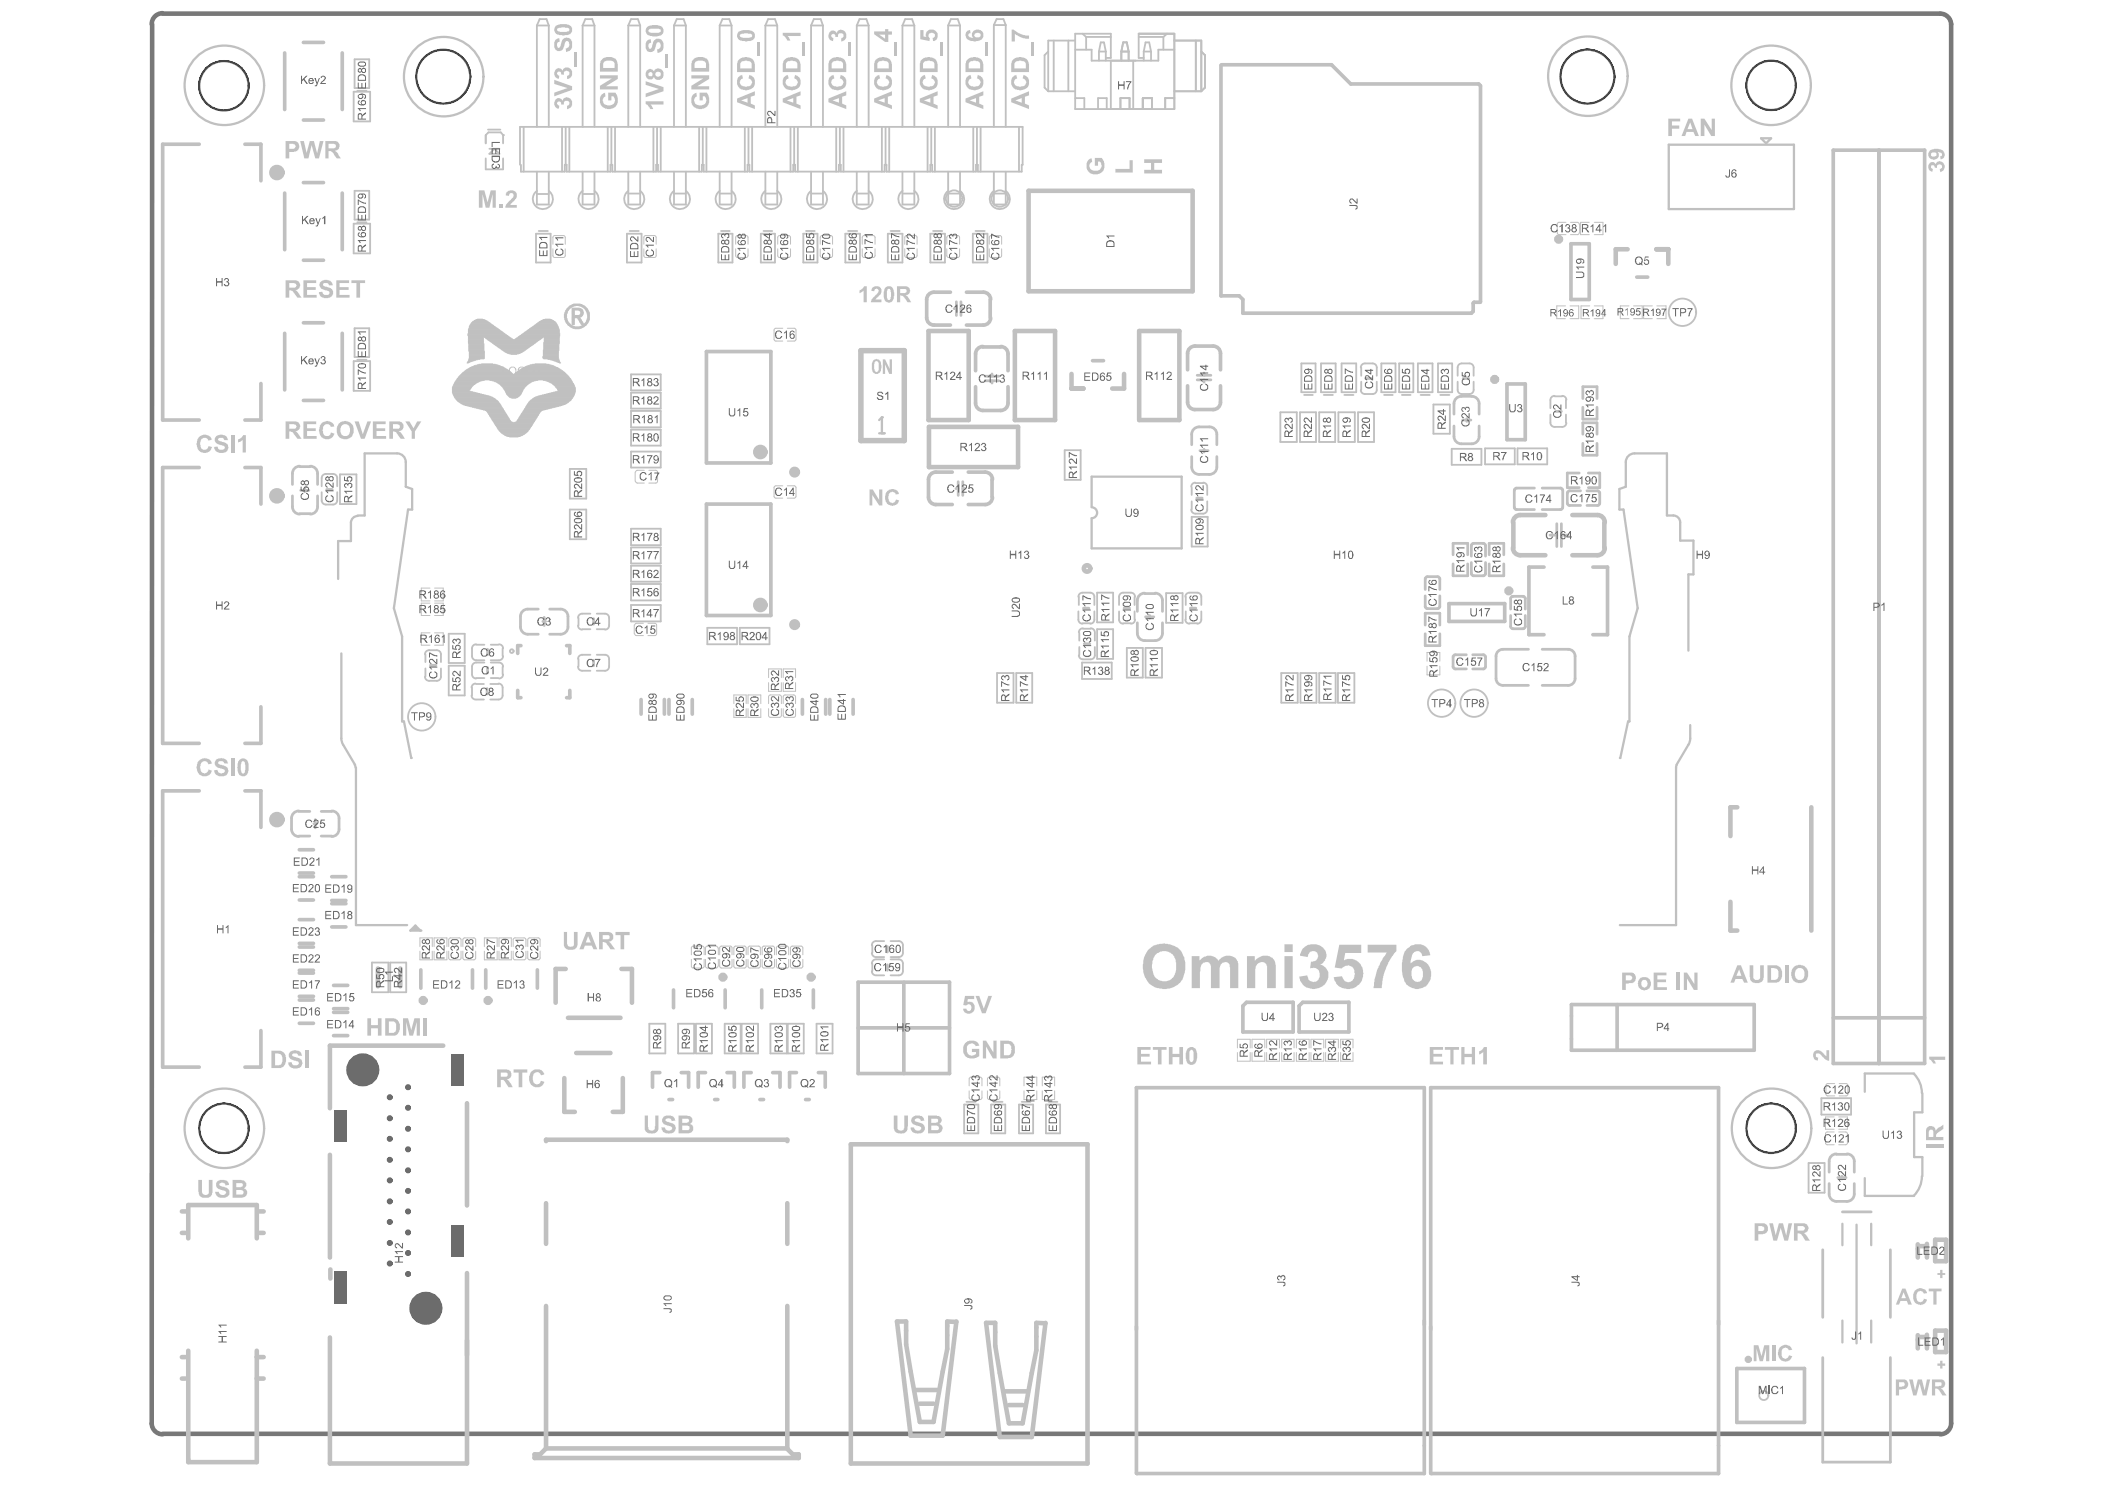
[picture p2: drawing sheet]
<svg xmlns="http://www.w3.org/2000/svg" width="297mm" height="210mm" viewBox="0 0 297 210" stroke-linecap="round" stroke-linejoin="round" font-family="sans-serif">
<g fill="none" stroke="#000" stroke-width=".14">
<circle cx="31.6" cy="12.1" r="3.5"/>
<circle cx="62.6" cy="10.8" r="3.8"/>
<circle cx="224" cy="10.8" r="3.8"/>
<circle cx="249.9" cy="12" r="3.5"/>
<circle cx="31.6" cy="159.2" r="3.5"/>
<circle cx="249.9" cy="159.1" r="3.5"/>
</g>
<path d="M21.5 3.4l-.1 197.4a1.55 1.55 0 0 0 1.6 1.5M23 1.9a1.55 1.55 0 0 0-1.6 1.5M23 1.9h250.8a1.55 1.55 0 0 1 1.5 1.5v197.4a1.55 1.55 0 0 1-1.5 1.5M23 202.3h250.8" fill="none" stroke="#787878" stroke-width=".64"/>
<g fill="none" stroke="#787878" stroke-width=".32">
<circle cx="31.6" cy="12.1" r="3.5"/>
<circle cx="62.5" cy="10.8" r="3.8"/>
<circle cx="224" cy="10.8" r="3.8"/>
<circle cx="249.9" cy="12" r="3.5"/>
<circle cx="31.6" cy="159.2" r="3.5"/>
<circle cx="249.9" cy="159.2" r="3.5"/>
</g>
<path d="M36.2 191.4h1M26.6 205.9v.4" fill="none" stroke="#c0c0c0" stroke-width=".64"/>
<circle cx="36.2" cy="191.4" r=".32" fill="#c0c0c0"/>
<path d="M36.6 170.9h.6" fill="none" stroke="#c0c0c0" stroke-width=".64"/>
<g fill="none" stroke="#c0c0c0" stroke-width=".52">
<path d="M42.8 16.9h2.9M42.8 6h2.9M42.8 36.7h2.9M42.8 25.8h2.9M42.8 56.5h2.9M42.8 45.5h2.9M42.2 119.9h2M42.2 133.1h2M42.2 137.3h2M42.2 133.6h2M42.2 136.9h2M42.2 129.7h2"/>
<path d="M42.2 123.7h2M42.2 127h2M42.2 123.2h2M46.8 123.7h2M46.8 130.8h2M46.8 127h2M47.1 139h2M42.2 144.3h2M42.2 141.1h2M42.2 140.5h2M47.1 146.1h2M47.1 142.3h2"/>
</g>
<path d="M41.3 66.8v1.5M42.3 72.5h1.5M42.4 69.2h1.2M43 69v.4M44.8 66.8v1.5M41.1 115.4v1.6M42.2 117.9h1.5M42.2 114.5h1.5M44.3 116.2h.4M44.5 115.6v1.2M47.8 115.4v1.6" fill="none" stroke="#c0c0c0" stroke-width=".39"/>
<path d="M49.9 50.9v4.2M52.2 50.9v4.2M45.4 67.4v1.2M45.4 69.4v1.2M47.6 67.4v1.2M47.6 69.4v1.2M48 71.1h2.3M48 66.9h2.3M52.5 140h2.3M52.5 135.8h2.3" fill="none" stroke="#c0c0c0" stroke-width=".26"/>
<path d="M47.7 76.3h1.8M51.5 64h4.5" fill="none" stroke="#c0c0c0" stroke-width=".32"/>
<path d="M59.3 134.2v1.2h1.7v-1.2M59.3 132.3h1.7M61.3 134.2v1.2" fill="none" stroke="#c0c0c0" stroke-width=".14"/>
<circle cx="59.3" cy="131.3" r=".16" fill="#c0c0c0"/>
<path d="M248.5 19.5h1.4l-.7 .7zM57.3 68.7l.9 .3M57.6 71.9h.6M228.5 71.9h.6M229.4 68.7l-.9 .3M235.2 72.7h.9M238.5 102.3v1.9M57.9 131.3l.7-.7 .7 .7zM271.3 154.2v2.7h-1.2M270.1 163.2h1.2" fill="none" stroke="#c0c0c0" stroke-width=".32"/>
<g fill="none" stroke="#c0c0c0" stroke-width=".26">
<path d="M68.5 19.1l.4-.4h1.8l.3 .4M68.9 18.3h1.7M71 19.1h.1M76.2 2.7l-.4 .9M82.6 2.7h1l.3 .9M89 2.7h1l.3 .9h-1.6zM95.5 2.7h1l.3 .9h-1.7zM101.9 2.7l-.3 .9M108.4 2.7h1l.3 .9M114.8 2.7h1l.3 .9h-1.6zM121.3 2.7h1l.3 .9h-1.7zM127.7 2.7l-.4 .9"/>
<path d="M134.2 2.7h.9l.4 .9M140.6 2.7h1l.3 .8h-1.7zM147.4 12.4l.5 .5M147.9 7.3l-.5 .5M151.7 13.8h1.3M151.7 7h2.3v1.6M152.8 4.8l.5 .4v1.8M154.9 13.8h1.3M155.1 7.3v1.3M155.1 7.3l.2-1.3h.5l.2 1.3M155.1 7.3h.9M156 7.3v1.3"/>
<path d="M156.7 4.8v3.4h-.7M158.1 13.8h1.3M158.2 7.3l.3-1.3h.5l.3 1.3M158.2 7.3v1.3M158.2 7.3h1.1M159.3 7.3v1.3M160.7 4.8v3.4h.7M160.7 5.2h3.5v1.8M161.3 13.8h1.3M161.4 7.3h1M161.4 7.3l.3-1.3h.5l.2 1.3M161.4 7.3v1.3"/>
<path d="M162.4 7.3v1.3M163.5 7v1.6h-3.3M165.7 12.9h3.8M165.7 5.7h3.8M68.5 22.3v1.6h2.5v-1.6M69.1 21.7l.7-.7 .7 .7zM69.1 21h1.4M73.5 23.2v1M79.7 24.2v-1h.3v1M86.1 24.2v-1h.3v1M88.5 37h2M88.5 33h2"/>
<path d="M88.7 27.3h1.6M88.7 28.8h1.6M88.9 32.6h1.2M92.9 23.2v1M95.1 27.3h1.7M95.1 28.8h1.7M99 24.2v-1h.3v1M105.5 24.2v-1h.2v1M111.9 24.2v-1h.3v1M113.4 37h2M113.4 33h2M113.7 32.6h1.3"/>
<path d="M114.5 27.3h1.6M114.5 28.8h1.6M118.6 23.2v1M119.3 37h2.1M119.3 33h2.1M119.7 32.6h1.3M120.9 27.3h1.7M120.9 28.8h1.7M124.8 24.2v-1h.3v1M125.3 37h2M125.3 33h2M125.7 32.6h1.3"/>
<path d="M131.3 24.2v-1h.2v1M131.3 37h2M131.3 33h2M131.7 32.6h1.3M137.7 24.2v-1h.3v1M140.2 27.3h1.7M140.2 28.8h1.7M89 52.8v2.3M89 58v2.3M93.2 52.8v2.3M93.2 58v2.3M180.7 58.2h2.3"/>
<path d="M186.2 58.2h2.2M186.4 51.3h2.1M186.8 55.7h1.3M191.6 58.2h2.3M192.1 51.8v1.2M192.1 53.8v1.2M192.6 51.3h1.1M192.6 55.6h1.1M194.3 51.8v1.2M194.3 53.8v1.2M197.4 51.3h2M197.8 55.7h1.2"/>
<path d="M202.3 57.1h2.3M202.9 51.3h2M203.2 55.7h1.3M205.7 51.8v1.2M205.7 53.8v1.2M206.3 51.3h1.1M206.3 55.6h1.1M207.9 51.8v1.2M207.9 53.8v1.2M218.8 56.4v1.2M218.8 58.5v1.1M219.4 55.9h1.1"/>
<path d="M221 56.4v1.2M221 58.5v1.1M80.4 66.1v4.2M82.7 66.1v4.2M89 77.2v2.3M93.2 77.2v2.3M150.2 67.7h2.3M150.2 63.5h2.3M168.2 68.7v1.1M170.4 68.7v1.1M180.7 62.3h2.3M186.2 62.3h2.2"/>
<path d="M191.6 62.3h2.3M202.3 61.2h2.3M219.4 60.2h1.1M60 92.3v1.1M60 94.3v1.2M62.2 92.3v1.1M62.2 94.3v1.2M63.3 98.1h2.3M63.3 93.9h2.3M63.3 93.5h2.3M63.3 89.4h2.3M66.6 97v1.1"/>
<path d="M67.2 98.7h1.1M67.2 95.7h1.1M67.2 93.5h1.1M67.2 93.1h1.1M67.2 90.9h1.1M69.2 98.7h1.1M69.3 95.7h1M69.3 93.5h1M69.3 93.1h1M69.3 90.9h1M70.9 94v1.1M70.9 97v1.1"/>
<path d="M81.6 87.1v1.1M81.6 92.9v1.1M84.2 94.6h1.2M84.2 92.4h1.2M84.2 88.8h1.2M84.2 86.6h1.2M86 87.1v1.1M86 92.9v1.1M89 82.4v2.3M93.2 82.4v2.3M99.8 88.6v2.3M104 88.6v2.3"/>
<path d="M104.4 88.6v2.3M108.6 88.6v2.3M140.7 99.1h2.3M140.7 94.9h2.3M152.2 84.2v1.1M152.3 89.3v1.1M152.7 93.5v2.3M152.8 87.9h1M152.8 83.6h1M152.8 93h1.1M152.8 88.7h1.1M154.8 88.8h2.3"/>
<path d="M154.8 83.6h2.3M154.8 92.9h2.3M154.8 87.8h2.3M156.9 93.5v2.3M157.9 84.2v1.1M160.1 84.2v1.1M161.7 95.6h2.3M167.3 84.2v1.1M167.8 87.9h1.1M167.8 83.6h1.1M169.5 84.2v1.1M180.8 99.1h2.3"/>
<path d="M180.8 94.9h2.3M186.2 99.1h2.3M186.2 94.9h2.3M123.1 133.3v1.1M123.1 135.9v1.1M123.7 135.3h1.1M123.7 137.6h1.1M123.7 132.8h1.1M123.7 135h1.1M125.7 135.3h1.1M125.7 137.6h1.1M125.7 132.8h1.1"/>
<path d="M125.7 135h1.1M127.4 133.3v1.1M127.4 135.9v1.1M98.2 148.6h2.3M98.2 144.4h2.3M104.7 148.6h2.3M104.7 144.4h2.3M108.7 148.6h2.3M108.7 144.4h2.3M115.2 148.6h2.3M115.2 144.4h2.3M136.1 159.9h2"/>
<path d="M136.1 155.8h2M136.4 155.4h1.3M139.9 159.9h2M139.9 155.8h2M140.2 155.4h1.3M257 154.9v2.3M261.2 154.9v2.3M255.2 164.1v4.1"/>
</g>
<g fill="none" stroke="#c0c0c0" stroke-width=".14">
<path d="M78 33.5v1M78 35.1v1M78.3 36.3h1.2M78.3 33.2h1.2M79.8 33.5v1M79.8 35.1v1M90.9 33.5v1M90.9 35.1v1M91.1 36.3h1.2M91.1 33.2h1.2M92.6 33.5v1M92.6 35.1v1"/>
<path d="M103.8 33.5v1M103.8 35.1v1M104.1 36.3h1.2M104.1 33.2h1.2M105.6 33.5v1M105.6 35.1v1M109.7 33.5v1M109.7 35.1v1M110 36.3h1.3M110 33.2h1.3M111.5 33.5v1M111.5 35.1v1"/>
<path d="M115.7 33.5v1M115.7 35.1v1M116 36.3h1.2M116 33.2h1.2M117.5 33.5v1M117.5 35.1v1M121.7 33.5v1M121.7 35.1v1M121.9 36.3h1.3M121.9 33.2h1.3M127.7 33.5v1M127.7 35.1v1"/>
<path d="M129.4 33.5v1M129.4 35.1v1M133.6 33.5v1M133.6 35.1v1M133.9 36.3h1.2M133.9 33.2h1.2M135.4 33.5v1M135.4 35.1v1M139.6 33.5v1M139.6 35.1v1M139.9 36.3h1.2M139.9 33.2h1.2"/>
<path d="M141.3 33.5v1M141.3 35.1v1M219.7 31.6v1.2M220 31.4h1M220 33.1h1M221.6 31.4h1M221.6 33.1h1M222.9 31.6v1.2M224.3 31.4h-1.3v1.7h1.3M225 31.4h1.2v1.7h-1.2M63.8 54.7h2.7M63.8 54.8h2.6"/>
<path d="M63.8 54.9h2.5M63.8 55h2.5M63.8 55.1h2.4M63.8 55.2h2.6M63.8 55.3h2.9M63.9 54.5h2.8M63.9 54.6h2.7M63.9 54.6h2.6M65.9 51.2h.2M66 51.1h.3M66 51.1h.2M66 51h.5"/>
<path d="M66.8 51.7h3.9M66.9 45.3h1.8M66.9 57.5h4M66.9 51.6h3.6M66.9 45.2h1.7M67.1 45.1h1.4M67.1 51.5h3.2M67.2 57.6h3.7M67.2 45.1h1.1M67.4 51.5h2.8M67.4 57.6h3.6M67.6 51.4h2.3"/>
<path d="M67.7 57.7h3.3M68 57.8h3.1M68 51.3h1.5M68.2 57.8h2.9M68.5 57.9h2.6M68.6 58h2.6M68.7 58h2.5M68.7 58.1h2.6M68.8 58.2h2.5M68.9 58.3h2.5M68.9 58.4h2.5M69 58.5h2.5"/>
<path d="M69.1 58.5h2.4M69.1 58.6h2.5M69.1 58.7h2.5M69.2 58.8h2.5M69.3 58.9h2.4M69.3 58.9h2.5M69.3 59h2.5M69.4 59.1h2.4M72 56.1h1M72.1 50h.8M72.2 56.2h.6M72.6 59.6h2.7"/>
<path d="M72.7 47.9h3.6M72.7 47.8h3.7M72.8 59.5h2.6M72.9 47.7h3.6M72.9 59.4h2.5M73 59.3h2.5M73.1 59.2h2.5M73.1 59.3h2.4M73.1 47.6h3.6M73.1 59.1h2.5M73.1 47.5h3.6M73.2 59h2.5"/>
<path d="M73.2 59.1h2.4M73.2 58.9h2.6M73.3 58.8h2.5M73.4 58.7h2.5M73.4 58.7h2.4M73.4 58.6h2.6M73.5 58.5h2.5M73.6 58.4h2.5M73.6 58.4h2.4M73.6 58.3h2.6M73.7 58.2h2.5M73.8 58.1h2.5"/>
<path d="M73.8 58h2.6M73.8 58h2.5M73.9 57.9h2.6M74 57.8h2.8M77.2 53.8h3.5M77.3 55.5h3.8M77.3 50.7h1.6M77.4 53.8h3.3M77.5 53.9h3.3M77.6 55.5h3.5M77.6 50.8h1.3M77.6 54h3.2"/>
<path d="M77.8 54h3.1M77.8 55.4h3.3M77.9 50.8h1M77.9 54.1h3M78 54.2h2.9M78 54.2h3M78.1 50.9h.8M78.1 54.3h2.9M78.2 54.4h2.9M78.3 50.9h.6M78.3 54.4h2.8M78.3 54.5h2.8"/>
<path d="M78.3 55.3h2.9M78.4 54.6h2.7M78.5 51h.5M78.5 54.7h2.7M78.6 51.1h.4M78.6 54.8h2.6M78.6 55.2h2.6M78.7 54.9h2.5M78.7 55h2.5M78.7 55.1h2.5M78.8 51.1h.3M78.8 55.1h2.4"/>
<path d="M78.9 51.2h.2M79.6 44.4h.4M79.6 44.5h.4M79.6 44.6h.4M79.6 44.7h.4M79.6 44.8h.4M79.7 45.1h.3M79.7 44.1h.3M79.7 44.2h.3M79.7 44.3h.3M79.7 44.9h.3M79.7 45h.3"/>
<path d="M79.8 45.1h.2M79.8 45.2h.3M79.8 45.3h.3M79.8 44h.3M79.8 44.1h.3M79.8 45.4h.3M79.8 43.8h.4M79.8 43.9h.3M79.9 45.5h.3M79.9 45.5h.4M79.9 43.7h.3M80 45.6h.3"/>
<path d="M80 43.6h.3M80 43.7h.3M80 45.7h.4M80 43.5h.4M80.1 45.7h.4M80.1 45.8h.4M80.1 43.5h.4M80.1 45.9h.5M80.1 43.4h.4M80.2 45.9h.5M80.2 43.3h.5M80.3 43.3h.5"/>
<path d="M80.3 46h.6M80.3 43.2h.6M80.4 46h.7M80.4 43.2h.8M80.7 45.1h.4M80.7 45.2h.4M80.7 45.3h.4M80.7 45.4h.4M80.7 45.5h.4M80.7 45.6h.4M80.7 45.7h.4M80.7 45.8h.4"/>
<path d="M80.7 46.2h1.4M80.7 43.5h1.1M80.7 43.5h1.3M80.7 43.6h1.4M80.7 43.7h1.4M80.7 43.8h.4M80.7 43.9h.4M80.7 44h.4M80.7 44.1h.4M80.7 44.2h.4M80.7 44.3h.4M80.7 44.4h.4"/>
<path d="M80.7 44.5h.4M80.7 44.6h1.4M80.7 44.7h1.3M80.7 44.8h1.1M80.7 44.8h.7M80.7 44.9h.4M80.7 45h.4M80.8 43h1.3M80.9 46.3h1.1M80.9 42.9h1M81.1 46.4h.7M81.4 44.8h.4"/>
<path d="M81.5 44.9h.4M81.6 45h.3M81.6 45.1h.4M81.7 45.1h.3M81.7 45.2h.4M81.8 45.3h.3M82.3 45.9h.4M82.3 45.8h.5M82.3 43.4h.4M82.4 45.7h.4M82.4 43.5h.4M82.5 45.7h.4"/>
<path d="M82.5 43.5h.4M82.5 45.6h.4M82.5 43.6h.4M82.6 45.5h.4M82.6 43.7h.3M82.7 45.5h.3M82.7 43.7h.3M82.7 43.8h.3M82.7 45.3h.3M82.7 45.4h.3M82.7 43.9h.3M82.8 45.1h.3"/>
<path d="M82.8 45.2h.3M82.8 45.3h.3M82.8 44h.3M82.8 44.1h.3M82.9 45.1h.3M82.9 44.1h.3M82.9 44.2h.3M82.9 44.3h.3M82.9 45h.3M82.9 44.4h.3M82.9 44.5h.3M82.9 44.6h.3"/>
<path d="M82.9 44.7h.3M82.9 44.8h.3M82.9 44.9h.3M109.2 46.6v1.3M109.5 46.3h1M109.5 48.1h1M111.1 46.3h1M111.1 48.1h1M112.3 46.6v1.3M220.9 43.2h-1.2v1.8h1.2M221.6 43.2h1.2v1.8h-1.2M224.3 43.2h-1.2v1.8h1.2"/>
<path d="M225 43.2h1.2v1.8h-1.2M229.9 43.2h-1.3v1.8h1.3M233.2 43.2h-1.3v1.8h1.3M233.8 43.2h1.3v1.8h-1.3M89.6 66.6v1.3M89.9 68.1h1M89.9 66.3h1M92.8 66.6v1.3M109.2 68.8v1.2M109.5 68.5h1M109.5 70.3h1M111.1 68.5h1"/>
<path d="M111.1 70.3h1M112.3 68.8v1.2M59.5 86.8h1.2M59.5 85.1h1.2M60.7 89.3h-1.2v1.7h1.2M60.7 83h-1.2v1.8h1.2M62.5 83v1.8M62.5 89.3v1.7M89.5 88.2v1.2M89.8 89.7h1M89.8 87.9h1M91.4 89.7h1"/>
<path d="M91.4 87.9h1M92.7 88.2v1.2M103.6 99.3v-1.3h1.7v1.3M103.6 100v1.2h1.7v-1.2M105.6 99.3v-1.3h1.8v1.3M105.6 100v1.2h1.8v-1.2M108.5 95.6v-1.2h1.8v1.2M108.5 98.3v1M108.5 100v.9M108.5 97.5h1.8M108.7 98h1.3M110.3 98.3v1"/>
<path d="M110.3 100v.9M110.5 95.6v-1.2h1.8v1.2M110.5 98.3v1M110.5 100v.9M110.5 97.5h1.8M110.8 98h1.2M112.3 98.3v1M112.3 100v.9M201.4 93.3v-1.3h1.8v1.3M201.4 94v1.2h1.8v-1.2M108.7 101.2h1.3M110.8 101.2h1.2"/>
<path d="M63.1 134.2v1.2M63.3 134.2v.9M63.6 135.4h1.2M63.6 132.3h1.2M65.1 134.2v.9M65.3 134.2v.9M67.1 134.2v.9M68.3 134.2v1.2h1.9v-1.2M68.3 132.3h1.9M70.4 134.2v1.2M72.2 134.2v1.2M72.4 134.2v.9"/>
<path d="M72.7 135.4h1.3M72.7 132.3h1.3M74.2 134.2v.9M74.5 134.2v.9M74.7 135.4h1.3M74.7 132.3h1.3M76.2 134.2v.9M97.6 133.7v1M97.6 135.3v1M97.8 136.6h1.3M97.8 133.5h1.3M99.4 133.7v1"/>
<path d="M99.4 135.3v1M99.6 133.7v1M99.6 135.3v1M99.8 136.6h1.2M99.8 133.5h1.2M101.4 133.7v1M101.4 135.3v1M101.6 133.7v1M101.6 135.3v1M103.3 133.7v1M103.3 135.3v1M103.6 133.7v1"/>
<path d="M103.6 135.3v1M103.8 136.6h1.2M103.8 133.5h1.2M105.3 133.7v1M105.3 135.3v1M105.6 133.7v1M105.6 135.3v1M105.8 136.6h1.2M105.8 133.5h1.2M107.3 133.7v1M107.3 135.3v1M107.6 133.7v1"/>
<path d="M107.6 135.3v1M109.3 133.7v1M109.3 135.3v1M109.6 133.7v1M109.6 135.3v1M109.8 136.6h1.2M109.8 133.5h1.2M111.3 133.7v1M111.3 135.3v1M111.5 133.7v1M111.5 135.3v1M111.8 136.6h1.2"/>
<path d="M111.8 133.5h1.2M113.3 133.7v1M113.3 135.3v1M136.8 153.9v.9M137 155.1h1.3M137 152h1.3M138.6 153.9v.9M139.3 153.9v.9M139.6 155.1h1.2M139.6 152h1.2M141.1 153.9v.9M144.5 153.9v1.2h1.8v-1.2"/>
<path d="M144.5 152h1.8M147.1 153.9v1.2h1.7v-1.2M147.1 152h1.7M174.6 146.6v1.2M174.6 148.5v1.2M176.4 146.6v1.2M176.4 148.5v1.2M176.7 147.8v-1.2h1.8v1.2M176.7 148.5v1.2h1.8v-1.2M178.7 146.6v1.2M178.7 148.5v1.2M180.5 146.6v1.2"/>
<path d="M180.5 148.5v1.2M180.9 148.5v1.2h1.7v-1.2M180.9 147.8v-1.2h1.7v1.2M182.9 148.5v1.2h1.8v-1.2M182.9 147.8v-1.2h1.8v1.2M185 146.6v1.2M185 148.5v1.2M186.8 146.6v1.2M186.8 148.5v1.2M187.1 148.5v1.2h1.8v-1.2M187.1 147.8v-1.2h1.8v1.2M189.2 146.6v1.2"/>
<path d="M189.2 148.5v1.2M190.9 146.6v1.2M190.9 148.5v1.2M257.9 159.7h.9M257.9 154.6h1M257.9 152.9h1M259.5 159.7h.9M259.5 159.3h1.2M259.5 157.6h1.2M259.5 154.6h1M259.5 152.9h1M260.7 159.9v1.3"/>
<path d="M257.9 161.5h.9M259.5 161.5h.9"/>
</g>
<g fill="none" stroke="#c0c0c0" stroke-width=".39">
<path d="M134.6 43.5h.4M135 42.6v1.9M135.6 43.5h.3M135.6 42.6v1.9M140 52.7v.4M140 53.7v.3M192.7 53.4h.8M205.2 56.9v1.5M206.2 55.9h1.5M206.4 59.3h1.2M206.5 53.4h.7M207 59.1v.3"/>
<path d="M208.7 56.9v1.5M219.6 58h.7M223.4 57.5v1.6h2v-1.6M223.4 59.6h2M223.4 54.6h2M134.9 68.9h.3M135.2 68v1.9M135.9 68.9h.3M135.9 68v1.9M168.2 61.3v1.4M168.9 70.3h.7M171.7 61.3v1.4"/>
<path d="M205 76.6v1.7M206.2 62.6h1.5M207.1 76.6v1.7M207.6 77v1.5M207.6 79.4v1.5M207.9 76.6h1.4M209.6 77v1.5M209.6 79.4v1.5M210.1 76.6v1.7M212.2 76.6v1.7M217.6 71.9h2.6M217.6 68.9h2.6"/>
<path d="M218.7 75.5h1M221.2 66.7v2.1M223.4 62.5v1.7h2v-1.7M223.9 71.3h1.5M223.9 69.2h1.5M224.1 66.7h1.6v2.1h-1.6M68.7 97.1v.8M68.8 91.6v.8M68.8 94.2v.7M73.4 87v1.4M74.5 89.5h1.5M74.5 85.9h1.5"/>
<path d="M76.6 87.7h.2M76.8 87.1v1.1M77.6 89.5h1.5M77.6 85.9h1.5M80.1 87v1.4M83.8 87.3v.7M83.8 93.1v.8M152.9 85.8h.8M153 90.8h.8M158.6 85.8h.8M160.5 87.9v1.4M161.5 90.4h1.5"/>
<path d="M161.5 83.7h1.5M161.7 87h1.1M162.2 86.8v.4M164 87.9v1.4M168 85.8h.7M201.1 81.7v1.5M201.1 84.1v1.4M201.1 88.2v-1.7h2.1v1.7M201.1 89.4v1.7h2.1v-1.7M201.4 85.9h1.5M201.4 81.3h1.5M203.2 81.7v1.5"/>
<path d="M203.2 84.1v1.4M205 92.7v1.3M207.8 92.4h1.5M207.8 94.4h1.5M209.6 92.7v1.3M213.2 84.4v1.5M213.2 86.8v1.6M213.5 88.7h1.4M213.5 84.1h1.4M215.2 84.4v1.5M215.2 86.8v1.6M222.3 92.6v3.1"/>
<path d="M125.2 133.5v.8M125.2 136.1v.8M258.1 163.8v1.5M258.1 167v1.4M259.1 169.5h1.5M259.1 162.8h1.5M259.3 166.1h1.2M259.9 165.9v.4M261.7 163.8v1.5M261.7 167v1.4"/>
</g>
<g fill="none" stroke="#c0c0c0" stroke-width=".64">
<path d="M229.7 35.2h-1.7v2M233.7 35.2h1.7v2M151.2 52.7v2.1h1.7M158.6 52.7v2.1h-1.7M221.9 78.3h3.5M221.9 72.7h3.5M244.2 113.9h1M78.4 136.7h1.4M87.7 136.7h1.5M244.2 131.3h1M79.6 156.8h1.5M26.6 170v4.7"/>
<path d="M111.1 160.8v.2M270.6 175.5v1.9M270.9 175.8h.7M271.9 175.5v1.9M274.6 174.9v3M36.2 194.5h1M126.6 186.4h1.3v1.3M129.2 196.1h3.2M129.8 198h1.9M140.4 189.8l.7 3.9M140.4 186.6v1.3M146.2 190.5l-.6 3.2"/>
<path d="M147.5 186.7l-1.3-.1v1.9M270.9 188.6h.7M76.2 205.2h-.8v.5M111.9 205.2h.8v.5M129.8 200.6h1.9"/>
</g>
<g fill="none" stroke="#c0c0c0" stroke-width=".52">
<path d="M208.7 11.8l.2 .3M175.4 42.2v2M208.9 42.6h-.9l-.1 .2v1.1l-.3 .3M212.7 54.2h2.5M131 67.6v2.5M140 67.6v2.5M212.7 62h2.5M73.1 97.4v1h.4M73.1 91.1h.4M80 91.1h.4M80.4 97.4v1h-.4M90.5 98.7v2"/>
<path d="M93.8 98.7v2M94.4 98.7v2M116.5 98.7v2M117.1 98.7v2M120.4 98.7v2M95 139.6v2.6M102.3 139.6v2.6M107.5 139.6v2.6M114.8 139.6v2.6M94.4 155.1h.5M96.1 151.3h1.1M98.5 151.3h1.1"/>
<path d="M100.8 155.1h.5M105 151.3h1M109 151.3h1.1M111.4 151.3h1M113.7 155.1h.5M115.5 151.3h1M175.9 141.4l-.5 .5M183.8 141.4l-.5 .5M221.7 143.3v3.2M160.4 207.8v.1M201.9 207.8l.1 .1"/>
</g>
<circle cx="36.2" cy="194.5" r=".32" fill="#c0c0c0"/>
<g fill="none" stroke="#c0c0c0" stroke-width=".64">
<path d="M145.1 26.9h23.2v14.2h-23.2zM131 46.7h5.7v12.6h-5.7zM143.2 46.7h5.7v12.6h-5.7zM160.7 46.7h5.7v12.6h-5.7zM131.1 60.2h12.6v5.7h-12.6zM213.6 73.7v3.6M214.5 78.3h3.6M214.5 72.7h3.6M226.4 73.7v3.6M244.2 113.9v4M255.6 113.9v17.4M53.3 136.6v2.5"/>
<path d="M56.5 136.6v2.5M78.4 136.7v4.8M89.2 136.7v4.8M244.2 127.2v4.1M62.5 147.5h-15.9v8.8M65.9 155.6v14.5M79.6 152.1v4.7M80.1 143.6h7.5M81.3 148.5h4.8M87.9 152.1v4.7h-1.4M25.7 173.9h.5M25.7 170.9h.5"/>
<path d="M26.6 170h9.6v4.7M36.6 173.9h.6M46.6 162.9v14.5M46.6 179.1v1.3M65.9 179.6v26.8h-19.3v-17.7M77.1 169.7v5.8M111.1 169.7v5.8M111.1 160.8h-34v.2M120.1 161.4h33.4v45h-33.4zM274.6 174.9h-1.5v3h1.5M25.7 191.4h.5M25.7 194.5h.5"/>
<path d="M26.6 190.5v15.4M36.2 190.5v15.8h-9.6M77.1 184.2v20.1M111.1 184.2v20.1h-34M126.6 186.4l1.9 16.1h4.5l2-16.1M127.9 187.7v1.9l1.9 11M135 186.5l-1.3-.1v3.9l-2 10.3M140.4 187.9v1.9M140.4 186.6h-1.3l2 16.1h4.5l1.9-16.1M141.1 193.7l1.3 7.1h1.9l1.3-7.1M141.7 196.3h3.3M142.4 198.2h1.9"/>
<path d="M146.2 188.5v2M270.6 188.3v1.9M271.9 188.3v1.9M273.1 187.7h1.5v3h-1.5zM75.4 205.7h37.3M77.1 204.3l-.9 .9M111.1 204.4l.8 .8"/>
</g>
<g fill="none" stroke="#c0c0c0" stroke-width=".52">
<path d="M40.2 7.5v8M48.3 7.5v8M172.3 9.2v32.5h2.6l.5 .5M172.4 9.1h15.5l2.7 2.7h18.1M208.9 12.1v30.5M28.1 20.3h-5.1v39h5.1M34.6 20.3h2.2v5.2M40.2 27.2v8M48.3 27.2v8M221.7 34.4h2.6v7.8h-2.6zM231 39.1h1.5M258.7 21.2h12.9v128.8h-12.9z"/>
<path d="M265.1 21.2v128.8M36.8 54.1v5.2h-2.2M40.2 47v8M48.3 47v8M99.7 49.6h9.1v15.7h-9.1zM130.8 42.2v2.6M131.8 45.9h2.3M131.8 41.2h2.3M136.4 45.9h2.4M136.4 41.2h2.4M137.7 49.9v2.4M137.7 54.6v2.3"/>
<path d="M138.7 57.9h2.5M138.7 48.9h2.5M139.7 42.2v2.6M142.2 49.9v2.4M142.2 54.6v2.3M154.2 50.9h1.5M167.6 49.8v2.4M167.6 54.4v2.3M168.6 57.8h2.6M168.6 48.8h2.6M172.2 49.8v2.4M172.2 54.4v2.3"/>
<path d="M175.4 44.2h32.2M212.7 54.2v7.8M215.2 54.2v7.8M28.1 66h-5.1v38.9h5.1M34.6 66h2.2v5.1M99.7 71.1h9.1v15.7h-9.1zM132.1 71.2h2.3M132.1 66.6h2.3M136.6 71.2h2.4M136.6 66.6h2.4M217.9 80h-2.2v9.5h2.2M224.8 80h2v9.5h-2"/>
<path d="M36.8 99.7v5.2h-2.2M73.1 91.1v1.1M80.4 91.1v1.1M97.7 98.7v2M113.2 98.7v2M204.5 85.2h7.8v2.5h-7.8zM28.1 111.6h-5.1v38.9h5.1M34.6 111.6h2.2v5.1M46.8 127.5h2M59.4 136.8v2.6M66.7 136.8v2.6M68.5 136.8v2.6"/>
<path d="M75.8 136.8v2.6M121.1 138.6h12.9v12.8h-12.9zM127.5 138.6v12.8M36.8 145.4v5.1h-2.2M47.1 142.8h2M93.1 151.3h-1v2.1M97.2 151.3v2.1M98.5 151.3v2.1M102.6 151.3h1v2.1M105 151.3v2.1M107.2 155.1h.5M110.1 151.3v2.1"/>
<path d="M111.4 151.3v2.1M116.5 151.3v2.1M121.1 145h12.9M175.9 141.4h6.6v4.2h-7.1v-3.7M183.8 141.4h6.5v4.2h-7v-3.7M221.7 143.3v-1.6h25.8v6.5h-25.8v-1.7M228.2 141.7v6.5M258.7 143.6h12.9M245.1 193h9.5v7.6h-9.5zM160.4 207.8v-54.4h40.6v54.5h-40.6M201.9 207.8v-54.4h40.6v54.5h-40.5"/>
</g>
<g fill="none" stroke="#c0c0c0" stroke-width=".39">
<path d="M139 53.7h2M139 53.1h2M168.9 53.6h2M168.9 52.9h2M169.9 52.6v.3M169.9 53.6v.3M223.4 54.6v1.6M223.4 59.6v1.7M225.4 54.6v1.6M225.4 59.6v1.7M41.3 69.9v1.6M42.3 65.8h1.5"/>
<path d="M44.8 69.9v1.6M46.1 69h.8M168.2 64.4v1.5M169.2 66.9h1.5M169.2 60.2h1.5M169.3 63.6h1.2M169.9 63.4v.4M171.7 64.4v1.5M205 79.5v1.7h2.1v-1.7M205 76.6h2.1M205.2 60.1v1.5M208.7 60.1v1.5"/>
<path d="M210.1 79.5v1.7h2.1v-1.7M210.1 76.6h2.1M213.7 69.2v2.4M214 71.9h2.5M214 68.9h2.5M219.7 73.9v3.2M220.3 73.9v3.2M220.3 75.5h1M220.5 69.2v2.4M221.2 69.6v1.4M221.2 66.7h1.6M221.2 68.8h1.6"/>
<path d="M221.5 71.3h1.5M221.5 69.2h1.5M225.7 69.6v1.4M60.7 93.8h.8M76.8 87.7h.2M160.5 84.7v1.5M164 84.7v1.5M205.4 92.4h1.5M205.4 94.4h1.5M207.9 81.2h1.4M211.1 92.6v3.1M212.1 91.6h3.6"/>
<path d="M212.1 96.7h3.6M217.6 91.6h3.7M217.6 96.7h3.7M45.3 117.9h1.5M45.3 114.5h1.5M257.2 176.3v9.5M260 171h4M266.8 176.3v9.5M257.2 191.5v14.8h9.6v-14.8"/>
</g>
<g fill="none" stroke="#c0c0c0" stroke-width=".32">
<path d="M235.5 20.4h17.6v9.1h-17.6zM47.7 76.3v5.4M49.5 73.7v2.6M51.5 64v8.7h-1M57.3 65.2v3.5M57.6 71.9l-2 13.9 1.1 4v12h.3l1.1 5.1M58.2 69v2.9M154 71.5v-4.3h12.7v10.2h-12.7v-4.3M228.5 69v2.9M229.1 71.9l2 13.9-1.2 4v12h-.2l-1.1 5.1M229.4 65.2v3.5M230.6 64h4.6v8.7"/>
<path d="M237.1 73.7v2.6h1.9v4.7h-.7v10.8M48.2 92.2v12M48.4 105.1l1.7 2.8M50.2 108.3v22.2h7.3M236.5 108.3v22.2h-7.9M238.3 105.1l-1.7 2.8M270.1 151.4h-7v2.6M270.1 156.9v6.3M260 172.6v3.1M262 172.8v16.7M263.1 166.2v2.5h7M264 172.6v3.1"/>
<path d="M271.3 163.2v2.7M260 186.3v3.1M264 186.3v3.1"/>
</g>
<g fill="none" stroke="#c0c0c0" stroke-width=".26">
<path d="M49.9 12.9h2.3v4.2h-2.3zM50 8.4h2.1v4h-2.1zM50.4 12.8h1.3M68.5 19.1v1.1M71 19.1v1.1M73.9 17.9v6.3M76.2 2.7h.9l.3 .9M77.4 3.6h-1.6v14.3M77.4 3.6v14.3M79.3 17.9v6.3M79.8 17.9v5.3M80.3 17.9v6.3"/>
<path d="M82.2 3.6h1.7v14.3M82.2 3.6v14.3M82.6 2.7l-.4 .9M85.8 17.9v6.3M86.3 17.9v5.3M86.8 17.9v6.3M88.7 3.6v14.3M90.3 3.6v14.3M92.2 17.9v6.3M92.7 17.9v5.3M93.2 17.9v6.3M95.1 3.6v14.3"/>
<path d="M96.8 3.6v14.3M98.7 17.9v6.3M99.2 17.9v5.3M99.7 17.9v6.3M101.9 2.7h1l.3 .9M103.2 3.6h-1.6v14.3M103.2 3.6v14.3M105.1 17.9v6.3M105.6 17.9v5.3M106.1 17.9v6.3M108 3.6h1.7v14.3M108 3.6v14.3"/>
<path d="M108.4 2.7l-.4 .9M111.5 17.9v6.3M112.1 17.9v5.3M112.6 17.9v6.3M114.5 3.6v14.3M116.1 3.6v14.3M118 17.9v6.3M118.5 17.9v5.3M119 17.9v6.3M120.9 3.6v14.3M122.6 3.6v14.3M124.4 17.9v6.3"/>
<path d="M125 17.9v5.3M125.5 17.9v6.3M127.7 2.7h1l.3 .9M129 3.6h-1.7v14.3M129 3.6v14.3M130.9 17.9v6.3M131.4 17.9v5.3M131.9 17.9v6.3M133.8 3.6h1.7v14.3M133.8 3.6v14.3M134.2 2.7l-.4 .9M137.3 17.9v6.3"/>
<path d="M137.9 17.9v5.3M138.4 17.9v6.3M140.2 3.5v14.4M141.9 3.5v14.4M143.8 17.9v6.3M147.4 7.8v4.6M148.7 5.7v7.2M150.8 5.7v7.2M151.7 5.7h-3.8v7.2h3.8M153 13.8v1.6M153.3 5.2h3.4M154 8.6h6.2"/>
<path d="M154.9 13.8v1.6M156.2 13.8v1.6M156.7 4.8h-5v10.6h14v-10.6h-5M156.7 8.6v6.8M158.1 13.8v1.6M159.4 13.8v1.6M159.9 8.6v6.8M161.3 13.8v1.6M162.6 13.8v1.6M163.5 7h2.2M164.7 4.8l-.5 .4M165.7 13.8h-1.3v1.6"/>
<path d="M168.7 5.7v7.2M169.5 5.7v7.2l.5-.5v-4.6l-.5-.5M49.9 31.6h2.3v4.1h-2.3zM50 26.9h2.1v4.1h-2.1zM50.4 31.4h1.3M73.4 23.2v-5.3h70.9v5.3h-.1v1h-6.2M73.5 24.2h6.2M75.6 33h2.1v4h-2.1zM75.8 24.2v4.6h1.6v-4.6M75.8 27.4h1.6M76 32.6h1.3M80 24.2h6.1"/>
<path d="M82.2 24.2v4.6h1.7v-4.6M82.2 27.4h1.7M88.5 33v4M88.7 24.2v4.6M90.3 24.2v4.6M90.5 33v4M92.9 23.2h-.3v1h-6.2M92.9 24.2h6.1M95.1 24.2v4.6M96.8 24.2v4.6M99.3 24.2h6.2M101.4 33h2v4h-2z"/>
<path d="M101.6 24.2v4.6h1.6v-4.6M101.6 27.3h1.6M101.7 32.6h1.3M105.7 24.2h6.2M107.4 33h2v4h-2zM107.7 32.6h1.3M108 24.2v4.6h1.7v-4.6M108 27.3h1.7M113.4 33v4M114.5 24.2v4.6M115.4 33v4M116.1 24.2v4.6"/>
<path d="M118.6 23.2h-.2v1h-6.2M118.6 24.2h6.2M119.3 33v4M120.9 24.2v4.6M121.4 33v4M122.6 24.2v4.6M125.1 24.2h6.2M125.3 33v4M127.3 24.2v4.6h1.7v-4.6M127.3 33v4M127.3 27.3h1.7M131.3 33v4"/>
<path d="M131.5 24.2h6.2M133.3 33v4M133.8 24.2v4.6h1.7v-4.6M133.8 27.3h1.7M137.3 33h2v4h-2zM137.7 32.6h1.3M140.2 24.2v4.6M141.9 24.2v4.6M49.9 50.9h2.3M49.9 55.1h2.3M50 46.3h2.1v4.1h-2.1zM50.4 50.8h1.3"/>
<path d="M89 55.4h4.2v2.2h-4.2zM89 58h4.2M89 52.8h4.2M89 55.1h4.2M180.7 58.2v4.1M183 58.2v4.1M183.4 58.2h2.3v4.1h-2.3zM183.6 51.3h2v4h-2zM184 55.7h1.3M186.2 58.2v4.1M186.4 51.3v4h2.1v-4M188.4 58.2v4.1"/>
<path d="M188.9 58.2h2.3v4.1h-2.3zM189.3 51.3h2.1v4h-2.1zM189.7 55.7h1.3M191.6 58.2v4.1M193.9 58.2v4.1M194.9 51.3h2v4h-2zM195.3 55.7h1.2M197.4 51.3v4h2v-4M200.1 51.3h2v4h-2zM200.5 55.7h1.3M202.3 57.1v4.1M202.9 51.3v4h2v-4"/>
<path d="M204.6 57.1v4.1M46 71.2h1M46 66.9h1M48 66.9v4.2M50.3 66.9v4.2M80.4 71.9h2.3v4.2h-2.3zM80.4 70.3h2.3M80.4 66.1h2.3M89 60.6h4.2v2.3h-4.2zM89 63.7h4.2v2.3h-4.2zM89 74.6h4.2v2.3h-4.2zM89 79.8h4.2v2.3h-4.2z"/>
<path d="M89 77.2h4.2M89 79.5h4.2M89 60.3h4.2M150.2 63.5v4.2M152.5 63.5v4.2M168.2 70.7v1.2M168.2 72.9h2.2v4.2h-2.2zM168.7 72.5h1.1M168.7 68.1h1.1M170.4 70.7v1.2M204.9 63.3h4.1v2.3h-4.1zM209.6 63.2h4.2v2.3h-4.2z"/>
<path d="M214.1 63.2h4.2v2.3h-4.2zM60.5 96h1.1M60.5 91.7h1.1M63.3 89.4v4.1M63.3 93.9v4.2M65.6 89.4v4.1M65.6 93.9v4.2M66.6 91.5v1.1M66.6 94v1.1M67.2 96.5h1.1M69.2 96.5h1.1M70.9 91.5v1.1"/>
<path d="M82.1 92.4h1.2M82.1 94.6h1.2M82.1 86.6h1.2M82.1 88.8h1.2M89 85.3h4.2v2.4h-4.2zM89 82.4h4.2M89 84.7h4.2M99.8 90.9h4.2M99.8 88.6h4.2M104.4 90.9h4.2M104.4 88.6h4.2M140.7 94.9v4.2"/>
<path d="M143 94.9v4.2M143.4 94.9h2.3v4.2h-2.3zM152.2 86.2v1.2M152.3 91.3v1.1M152.7 95.8h4.2M152.7 93.5h4.2M154.4 84.2v1.1M154.4 86.2v1.2M154.5 89.3v1.1M154.5 91.3v1.1M154.8 83.6v4.2M154.8 88.8v4.1"/>
<path d="M157.1 83.6v4.2M157.1 88.8v4.1M157.9 86.2v1.2M158.5 87.9h1.1M158.5 83.6h1.1M159 91.4h2.3v4.2h-2.3zM160.1 86.2v1.2M161.7 95.6v-4.2h2.3v4.2M164.6 83.7h2.3v4.2h-2.3zM167.3 86.2v1.2M169.5 86.2v1.2M180.8 94.9v4.2"/>
<path d="M183.1 94.9v4.2M183.5 94.9h2.3v4.2h-2.3zM186.2 94.9v4.2M188.5 94.9v4.2M188.8 94.9h2.3v4.2h-2.3zM52.5 135.8v4.2M54.8 135.8v4.2M55.1 135.8h2.2v4.2h-2.2zM91.6 144.4h2.3v4.2h-2.3zM95.7 144.4h2.2v4.2h-2.2zM98.2 144.4v4.2M100.5 144.4v4.2"/>
<path d="M102.3 144.4h2.2v4.2h-2.2zM104.7 144.4v4.2M107 144.4v4.2M108.7 144.4v4.2M111 144.4v4.2M111.2 144.4h2.2v4.2h-2.2zM115.2 144.4v4.2M117.5 144.4v4.2M136.1 155.8v4.1M138.1 155.8v4.1M139.9 155.8v4.1M141.9 155.8v4.1"/>
<path d="M143.8 155.8h2v4.1h-2zM144.2 155.4h1.2M147.6 155.8h2v4.1h-2zM148 155.4h1.2M257 154.9h4.2M257 157.2h4.2M255.2 164.1h2.3v4.1h-2.3"/>
</g>
<g fill="none" stroke="#c0c0c0" stroke-width=".14">
<path d="M123.5 33.5v1M123.5 35.1v1M127.9 36.3h1.3M127.9 33.2h1.3M63.8 55.3h3.1M63.8 55.4h3.4M63.9 55.5h3.5M63.9 55.5h3.8M63.9 55.6h4.1M64 55.6h4.2M64 55.7h4.5M64 54.4h2.8"/>
<path d="M64 54.4h2.7M64 55.8h4.7M64 55.8h5M64 54.2h3M64 54.3h2.9M64.1 55.9h5.1M64.1 54.1h3M64.1 54.2h3M64.1 56h5.2M64.2 54h3.2M64.2 54h3.1M64.2 56h5.3"/>
<path d="M64.2 56.1h5.4M64.2 53.8h3.4M64.2 53.9h3.3M64.2 56.2h5.5M64.3 53.8h3.5M64.3 56.2h5.5M64.4 53.7h3.9M64.4 53.7h3.6M64.4 56.3h5.5M64.4 56.4h5.6M64.4 53.6h16.2M64.5 56.5h5.7"/>
<path d="M64.5 53.5h16M64.5 53.4h16M64.6 56.6h5.7M64.6 53.3h15.8M64.7 56.7h5.6M64.7 53.2h15.6M64.7 53.3h15.6M64.7 53.1h15.6M64.8 56.7h5.5M64.8 53.1h15.4M64.9 56.8h5.5M64.9 53h15.2"/>
<path d="M64.9 52.9h15.2M65 56.9h5.5M65 52.9h7.5M65.1 56.9h5.4M65.1 52.8h7.3M65.1 52.7h7.2M65.2 57h5.3M65.2 52.7h7.1M65.3 52.6h6.9M65.3 57.1h5.3M65.4 52.5h6.7M65.4 57.1h5.3"/>
<path d="M65.5 52.4h6.5M65.6 52.4h6.3M65.6 57.2h5.1M65.6 52.3h6.2M65.7 52.2h6.1M65.8 52.2h5.8M65.9 57.3h4.8M65.9 52.1h5.7M66 52h5.4M66 47.1h5.3M66 47.2h5.4M66 47.3h5.5"/>
<path d="M66 47.3h5.6M66.1 50.9h.8M66.1 50.9h.6M66.1 47.5h2.1M66.1 47.6h2.1M66.1 47.7h2.1M66.1 47.8h2.1M66.1 47.9h2.1M66.1 48h2.1M66.1 48.1h2.1M66.1 48.2h2.1M66.1 48.3h2.1"/>
<path d="M66.1 48.4h2.1M66.1 46.5h4.4M66.1 46.6h4.4M66.1 46.6h4.5M66.1 46.7h4.6M66.1 46.8h4.7M66.1 46.8h4.8M66.1 46.9h4.9M66.1 47h5M66.1 47h5.1M66.1 47.4h5.6M66.1 47.5h5.7"/>
<path d="M66.2 50.6h2.1M66.2 50.7h1.5M66.2 50.8h1.2M66.2 50.8h.9M66.2 48.5h2.1M66.2 48.6h2.1M66.2 48.7h2.1M66.2 48.8h2.1M66.2 48.9h2.1M66.2 49h2.1M66.2 49.1h2.1M66.2 49.2h2.1"/>
<path d="M66.2 49.3h2.1M66.2 49.4h2.1M66.2 49.5h2.1M66.2 57.3h4.5M66.2 52h5.1M66.2 46.3h4M66.2 46.4h4.1M66.2 50.2h2.1M66.2 50.3h2.1M66.2 50.4h2.1M66.2 50.5h2.1M66.2 49.6h2.1"/>
<path d="M66.2 49.7h2.1M66.2 49.8h2.1M66.2 49.9h2.1M66.2 50h2.1M66.2 50.1h2.1M66.2 51.9h5.1M66.2 46h3.6M66.2 46.1h3.7M66.2 46.2h3.8M66.2 46.2h3.9M66.3 45.9h3.3M66.3 46h3.4"/>
<path d="M66.3 51.8h4.8M66.3 45.8h3.1M66.4 57.4h4.4M66.4 45.7h3M66.5 45.6h2.7M66.5 45.7h2.8M66.5 51.8h4.5M66.5 45.5h2.6M66.6 45.5h2.4M66.6 51.7h4.3M66.7 45.4h2.2M66.7 57.5h4.2"/>
<path d="M66.7 45.3h2.1M67.4 45h.7M68.3 47.5h3.6M68.3 47.6h3.7M68.5 47.7h3.6M68.5 47.7h3.7M68.6 47.8h3.7M68.7 47.9h3.6M68.8 47.9h7.4M68.9 48h7.2M69 48h7M69.1 48.1h6.8"/>
<path d="M69.1 53.7h6.8M69.2 48.2h6.6M69.3 48.2h6.5M69.4 48.3h6.2M69.4 59.1h2.5M69.4 53.7h6.2M69.4 48.4h6.2M69.4 59.2h2.5M69.4 59.3h2.6M69.5 48.4h6M69.5 59.3h2.5M69.6 59.4h2.4"/>
<path d="M69.6 59.4h2.5M69.6 48.5h5.8M69.6 59.5h2.6M69.7 53.8h5.6M69.7 48.6h5.6M69.7 59.6h2.7M69.7 59.6h5.6M69.8 48.6h5.4M69.8 59.7h5.4M69.8 59.8h5.4M69.8 53.8h5.3M69.9 48.7h5.2"/>
<path d="M69.9 59.9h5.2M69.9 60h5.2M70 48.8h5.1M70 53.9h5M70.1 48.8h4.8M70.2 54h4.7M70.2 48.9h4.7M70.2 54h4.6M70.2 48.9h4.5M70.3 54.1h4.4M70.3 49h4.4M70.4 54.2h4.2"/>
<path d="M70.4 49.1h4.2M70.5 54.2h4M70.5 49.1h4M70.6 54.3h3.8M70.6 49.2h3.8M70.7 54.4h3.6M70.7 49.3h3.6M70.8 49.3h3.4M70.8 54.5h3.4M70.9 49.4h3.3M70.9 54.6h3.3M70.9 54.6h3.2"/>
<path d="M71 49.5h3M71 54.7h3M71.1 49.5h2.9M71.1 54.8h2.9M71.1 54.9h2.8M71.1 54.9h2.7M71.2 49.6h2.6M71.2 55h2.6M71.3 49.7h2.5M71.3 55.1h2.5M71.3 55.2h2.4M71.3 55.3h2.4"/>
<path d="M71.4 55.3h2.2M71.4 55.4h2.2M71.4 49.7h2.2M71.4 55.5h2.2M71.5 55.6h2M71.5 49.8h2M71.6 55.7h1.8M71.6 55.8h1.8M71.6 49.8h1.8M71.7 55.8h1.6M71.8 55.9h1.4M71.8 49.9h1.4"/>
<path d="M71.8 56h1.4M71.9 56h1.2M72.5 52.9h7.5M72.6 52.8h7.4M72.7 52.7h7.2M72.7 52.7h7.1M72.8 52.6h7M72.9 52.6h6.8M72.9 52.5h6.7M73 52.4h6.5M73.1 52.4h6.3M73.2 52.3h6.2"/>
<path d="M73.2 47.5h5.7M73.2 52.2h6M73.3 47.4h5.7M73.4 52.2h5.8M73.4 47.3h5.6M73.4 52.1h5.7M73.5 47.3h5.5M73.6 52h5.4M73.6 47.2h5.4M73.6 52h5.3M73.6 47.1h5.4M73.8 51.9h5"/>
<path d="M73.8 47.1h5.2M73.8 47h5.2M73.9 51.8h4.8M74 57.8h3.1M74 47h4.9M74 57.6h3.6M74 57.7h3.3M74 51.8h4.5M74 46.9h4.9M74.1 57.6h3.7M74.1 46.8h4.8M74.2 57.5h4.1"/>
<path d="M74.2 57.5h3.9M74.2 51.7h4.1M74.2 57.3h4.7M74.2 57.4h4.4M74.2 46.8h4.7M74.3 57.3h4.8M74.3 51.7h3.9M74.3 46.7h4.6M74.3 57.1h5.2M74.3 57.2h5M74.4 57.1h5.3M74.4 46.6h4.5"/>
<path d="M74.5 56.9h5.5M74.5 57h5.3M74.5 51.6h3.6M74.5 46.6h4.4M74.5 46.5h4.4M74.6 56.7h5.6M74.6 56.8h5.5M74.7 56.7h5.6M74.7 51.5h3.2M74.7 46.4h4.2M74.7 56.6h5.6M74.8 56.5h5.7"/>
<path d="M74.8 46.3h4.1M74.9 56.5h5.6M74.9 51.5h2.7M74.9 56.4h5.7M74.9 46.2h3.9M75 46.2h3.8M75.1 56.4h5.5M75.1 56.3h5.6M75.1 51.4h2.3M75.1 46.1h3.7M75.2 56.2h5.5M75.2 46h3.5"/>
<path d="M75.3 56.2h5.5M75.3 46h3.4M75.4 56.1h5.4M75.4 45.9h3.3M75.5 56h5.4M75.5 51.3h1.6M75.6 45.8h3M75.6 56h5.3M75.6 45.7h3M75.7 45.7h2.8M75.8 55.9h5.1M75.8 45.6h2.7"/>
<path d="M75.9 45.5h2.6M76 45.5h2.4M76 55.8h5M76.1 45.4h2.2M76.2 45.3h2.1M76.3 55.8h4.7M76.3 45.3h1.8M76.4 45.2h1.7M76.5 55.7h4.6M76.5 45.1h1.5M76.6 50.3h2.2M76.6 50.4h2.2"/>
<path d="M76.6 50.5h2.2M76.7 50.2h2.1M76.7 50.6h2.1M76.7 53.7h4M76.7 49.4h2.2M76.7 49.5h2.2M76.7 49.5h2.1M76.7 49.6h2.1M76.7 49.7h2.1M76.7 49.8h2.1M76.7 49.9h2.1M76.7 50h2.1"/>
<path d="M76.7 50.1h2.1M76.7 45.1h1.1M76.7 50.6h2.2M76.7 48.3h2.2M76.7 48.4h2.2M76.7 48.5h2.2M76.7 48.6h2.2M76.7 48.7h2.2M76.7 48.8h2.2M76.7 48.9h2.2M76.7 49h2.2M76.7 49.1h2.2"/>
<path d="M76.7 49.2h2.2M76.7 49.3h2.2M76.8 55.6h4.3M76.8 47.5h2.1M76.8 47.6h2.1M76.8 47.7h2.1M76.8 47.8h2.1M76.8 47.9h2.1M76.8 48h2.1M76.8 48.1h2.1M76.8 48.2h2.1M76.9 45h.7"/>
<path d="M77 53.7h3.7M77.1 55.6h4M78.1 55.3h3.1M79.7 45h.3M80.5 46.1h1.9M80.5 43.1h1.8M80.6 46.2h1.7M80.7 43h1.5M80.7 45h.4M80.7 43.7h1.5M81.1 44.5h1.1M81.6 45h.4"/>
<path d="M81.7 43.2h.8M81.7 43.8h.5M81.8 44.4h.4M81.8 45.4h.4M81.8 45.5h.4M81.8 46h.7M81.8 43.9h.5M81.9 45.5h.4M81.9 43.9h.4M81.9 44.3h.4M81.9 44.4h.4M82 45.6h.3"/>
<path d="M82 45.7h.3M82 43.2h.5M82 44h.3M82 44.1h.3M82 44.2h.3M82 45.8h.3M82 46h.5M82.1 43.3h.5M82.1 45.9h.6M82.2 43.3h.5M82.9 45h.3M230.5 43.2h1.2v1.8h-1.2"/>
<path d="M70 60h5.1M70 60.1h5M70 60.2h5M70.1 60.2h4.8M70.2 60.3h4.7M70.2 60.4h4.6M70.2 60.5h4.5M70.3 60.5h4.4M70.3 60.6h4.4M70.4 60.7h4.2M70.4 60.7h4.1M70.5 60.8h4"/>
<path d="M70.5 60.9h4M70.6 60.9h3.8M70.7 61h3.6M70.7 61.1h3.6M70.8 61.1h3.4M70.9 61.2h3.2M71 61.3h3M71.1 61.3h2.8M71.2 61.4h2.6M71.3 61.4h2.4M71.4 61.5h2.1M71.6 61.6h1.8"/>
<path d="M71.9 61.6h1.2M91.6 66.3h.9M91.6 68.1h.9M59.5 85.1v1.7M61.3 85.1h1.2v1.7h-1.2M61.3 91h1.2M61.3 89.3h1.2M61.3 84.8h1.2M61.3 83h1.2M108.5 96.3v1.2M110.3 96.3v1.2M110.5 96.3v1.2"/>
<path d="M112.3 96.3v1.2M59.3 132.3v1.2M61 132.3v1.2M61.3 133.5v-1.2h1.8v1.2M61.3 135.4h1.8M63.3 132.6v.9M65.1 132.6v.9M65.3 132.6v.9M65.6 135.4h1.3M65.6 132.3h1.3M67.1 132.6v.9M68.3 132.3v1.2"/>
<path d="M70.2 132.3v1.2M70.4 133.5v-1.2h1.8v1.2M70.4 135.4h1.8M72.4 132.6v.9M74.2 132.6v.9M74.5 132.6v.9M76.2 132.6v.9M101.8 136.6h1.2M101.8 133.5h1.2M107.8 136.6h1.2M107.8 133.5h1.2M136.8 152.2v1"/>
<path d="M138.6 152.2v1M139.3 152.2v1M141.1 152.2v1M144.5 152v1.2M146.3 152v1.2M147.1 152v1.2M148.8 152v1.2M174.6 149.7h1.8M174.6 146.6h1.8M178.7 149.7h1.8M178.7 146.6h1.8M185 149.7h1.8"/>
<path d="M185 146.6h1.8M189.2 149.7h1.7M189.2 146.6h1.7M257.6 159.9v1.3M257.7 153.1v1.2M258.8 157.6h-1.2v1.7h1.2M260.7 157.6v1.7M260.8 153.1v1.2"/>
</g>
<path d="M121.5 49.5h6.1v12.7h-6.1z" fill="none" stroke="#c0c0c0" stroke-width=".77"/>
<g fill="#c0c0c0">
<path d="M58.2 130.9h.9v.4h-.9z" fill-rule="evenodd"/>
<path d="M58.4 130.8h.5v.2h-.5z" fill-rule="evenodd"/>
</g>
<g fill="#c0c0c0">
<path d="M78.3 14.1a.58 .58 0 0 1 .6-.3 .58 .58 0 0 1 .5 .4 .67 .67 0 0 1 .6-.5 .67 .67 0 0 1 .7 .5 .81 .81 0 0 1-.7 1.2v-.5a.4 .4 0 0 0 .3-.5 .4 .4 0 0 0-.5-.2 .4 .4 0 0 0-.2 .5h-.4a.3 .3 0 0 0-.1-.4 .3 .3 0 0 0-.5 .2 .3 .3 0 0 0 .3 .4v.4a.79 .79 0 0 1-.6-1.2z"/>
<path d="M78.2 11.3l2.5 .9v.5l-2.5 .9v-.5l1.9-.7-1.9-.6z"/>
<path d="M78.3 9.8a.58 .58 0 0 1 .6-.2 .58 .58 0 0 1 .5 .4 .71 .71 0 0 1 .9-.5 .71 .71 0 0 1 .4 .9 .67 .67 0 0 1-.7 .7v-.4a.35 .35 0 0 0 .4-.5 .35 .35 0 0 0-.6-.2 .39 .39 0 0 0-.2 .6l-.4-.1a.31 .31 0 0 0-.2-.4 .31 .31 0 0 0-.4 .3 .31 .31 0 0 0 .3 .3v.4a.87 .87 0 0 1-.6-1.3z"/>
<path d="M81.1 7.4h.3v2h-.3z"/>
<path d="M78.3 5.7l.4-.3h.2l.1 .5a.48 .48 0 0 0-.4 .4 .48 .48 0 0 0 .3 .5l.2-.2v-.2a1.13 1.13 0 0 1 .9-1.1 1.09 1.09 0 0 1 .5 1.8l-.6 .2-.1-.5a.52 .52 0 0 0 .5-.4 .52 .52 0 0 0-.3-.6l-.2 .1-.1 .3a1.11 1.11 0 0 1-.7 1 .88 .88 0 0 1-.8-1.2z"/>
<path d="M104.1 10.9l.3-.2 .3-.1 .1 .5a.34 .34 0 0 0-.3 .4 .6 .6 0 0 0 .6 .7 1.1 1.1 0 0 0 1-.4 .59 .59 0 0 0-.5-.7l.1-.5h.1a1.01 1.01 0 0 1 .6 1.6 1.34 1.34 0 0 1-2.3-.2l-.1-.7z"/>
<path d="M106.8 6h.4v1.9h-.4z"/>
<path d="M78.3 3.7h.1a1.84 1.84 0 0 1 1.9-.2 .77 .77 0 0 1 .4 1 .77 .77 0 0 1-1 .5h-.2a1.59 1.59 0 0 1-1.2-.4l-.1-.2zM78.7 4a.27 .27 0 0 0 0 .4 .27 .27 0 0 0 .3 0l.2 .1a1.68 1.68 0 0 0 1.1-.2 .4 .4 0 0 0-.5-.4h-.6z"/>
<path d="M104 13.9l2.5-1v.6l-.6 .1v1l.6 .3v.5l-2.5-1zM104.6 14.2l.9 .3v-.7z"/>
<path d="M104.1 8.6a1.38 1.38 0 0 1 2.4 .2v1.4h-2.5v-1.3zM104.5 8.8v.9h1.6v-.4a.58 .58 0 0 0-.7-.7h-.6z"/>
<path d="M104.1 4.6h.1a1.66 1.66 0 0 1 1.4-.4 .8 .8 0 0 1 .8 .5 .8 .8 0 0 1-.2 1h-.1a2.04 2.04 0 0 1-1.8-.1 .8 .8 0 0 1-.2-1zM104.5 4.8v.1a.27 .27 0 0 0 0 .3 .27 .27 0 0 0 .3 .1h.9a.35 .35 0 0 0 .4-.4l-.6-.2z"/>
</g>
<path d="M124.4 58.9v2.2M124.1 61.1h.7" fill="none" stroke="#c0c0c0" stroke-width=".32"/>
<circle cx="124.4" cy="58.9" r=".16" fill="#c0c0c0"/>
<path d="M124.4 58.9l-.3 .4" fill="none" stroke="#c0c0c0" stroke-width=".32"/>
<g fill="#c0c0c0">
<path d="M129.9 10.9l.3-.2 .3-.1 .1 .5a.34 .34 0 0 0-.4 .4 .6 .6 0 0 0 .7 .7 1.1 1.1 0 0 0 1-.4 .59 .59 0 0 0-.5-.7l.1-.5h.1a1.01 1.01 0 0 1 .6 1.6 1.34 1.34 0 0 1-2.3-.2l-.1-.7z"/>
<path d="M132.6 6h.4v1.9h-.4z"/>
<path d="M129.9 4.2h.4v.9l.4 .1a.83 .83 0 0 1 .5-1 .83 .83 0 0 1 1 .4 .74 .74 0 0 1-.5 1.2l-.1-.5a.36 .36 0 0 0 .3-.4 .36 .36 0 0 0-.4-.3 .41 .41 0 0 0-.5 .3 .41 .41 0 0 0 .2 .5v.4l-1.3-.3z"/>
<path d="M161.5 22.5h2.5v.5h-1.1v1h1.1v.5h-2.5v-.5h.9v-1h-.9z"/>
<path d="M42.4 19.9h.5l.4 1.7 .4-1.7h.6l.4 1.7 .4-1.7h.6l-.7 2.4h-.5l-.5-1.8-.5 1.8h-.6z"/>
<path d="M51.8 143.6h.6v1h.9v-1h.5v2.5h-.5v-1h-.9v1h-.6z"/>
<path d="M56.9 143.6h.7l.4 1.7 .5-1.7h.8v2.5h-.5v-1.9l-.5 1.9h-.5l-.5-1.9v1.9h-.4z"/>
<path d="M59.7 143.6h.5v2.5h-.5z"/>
<path d="M70.9 51.7h.2v1h.5v.2h-.7z"/>
<path d="M73.1 51.9a.59 .59 0 0 1 1 .1l-.1 .1a.4 .4 0 0 0-.5-.2 .4 .4 0 0 0-.3 .4 .49 .49 0 0 0 .7 .4l.1-.3h-.4v-.1h.5v.4a.65 .65 0 0 1-.9 0 .65 .65 0 0 1-.1-.8z"/>
<path d="M75.6 52l.5-.3v1.2h-.1v-.9l-.4 .2z"/>
<path d="M124.6 50.7h.3l.6 1.3v-1.3h.4v2h-.4l-.6-1.3v1.3h-.3z"/>
<path d="M121.3 41l.4-.2 .2-.4h.4v2.2h-.4v-1.6l-.6 .3z"/>
<path d="M123.1 40.6a.96 .96 0 0 1 1.2 0 .74 .74 0 0 1-.3 1.1l-.5 .5h.9v.4h-1.5a2.4 2.4 0 0 1 .9-1.2 .34 .34 0 0 0 .2-.4 .34 .34 0 0 0-.4-.2 .24 .24 0 0 0-.3 .3l-.3-.1z"/>
<path d="M247.5 189.8h.6l.5 1.5 .4-1.5h.7v2.2h-.5v-1.8l-.4 1.8h-.5l-.4-1.8v1.8h-.4z"/>
<path d="M250.1 189.8h.5v2.2h-.5z"/>
<path d="M251.1 190.1a1 1 0 0 1 1-.4 1 1 0 0 1 .8 .7l-.5 .1a.55 .55 0 0 0-.7-.4 .55 .55 0 0 0-.3 .8 .6 .6 0 0 0 .7 .7l.3-.2v-.2l.5 .1a.98 .98 0 0 1-1 .8 .98 .98 0 0 1-.9-.9l-.1-.5z"/>
<path d="M273.4 192.3h.4v-.3h.3v.3h.4v.4h-.4v.3h-.3v-.3h-.4z"/>
<path d="M272.2 149.1h2.3v.4h-1.6l.3 .5h-.4l-.4-.5-.2-.1z"/>
<path d="M40.9 148.3h.1a1.1 1.1 0 0 1 1.5 .2l.1 .4h-.5a.54 .54 0 0 0-.9-.1l.1 .2 .4 .1a.99 .99 0 0 1 1 1 1.09 1.09 0 0 1-1.8 .3l-.3-.5 .5-.1a.54 .54 0 0 0 .5 .5 .54 .54 0 0 0 .6-.3l-.1-.2-.3-.2a1.11 1.11 0 0 1-1-.4v-.5z"/>
<path d="M43.1 148.2h.5v2.5h-.5z"/>
<path d="M72.5 150.9h1.9v.4h-.7v2.1h-.5v-2.1h-.7z"/>
<path d="M75 151.1a1.12 1.12 0 0 1 1.8 .4l-.5 .2a.59 .59 0 0 0-.6-.5 .59 .59 0 0 0-.5 .7v.1a.83 .83 0 0 0 .5 1l.2-.1a.24 .24 0 0 0 .3-.2l.1-.2 .5 .1a1.06 1.06 0 0 1-1.1 .8 1.06 1.06 0 0 1-1-.9 1.46 1.46 0 0 1 .3-1.4z"/>
<path d="M79.6 131.5h.4v1.4a.54 .54 0 0 0 .3 .6 .54 .54 0 0 0 .7-.2v-1.8h.5v1.3a1.03 1.03 0 0 1-1.4 1.2 .8 .8 0 0 1-.5-.9z"/>
<path d="M86.9 131.5h2v.4h-.8v2h-.5v-2h-.7z"/>
<path d="M84.8 13.5l.6-.4v.5a.69 .69 0 0 0-.3 .8 .69 .69 0 0 0 .8 .5 .78 .78 0 0 0 .7-.4 .78 .78 0 0 0 .1-.8l-.2-.1h-.2v.6h-.5v-1.1h1.1a1.32 1.32 0 0 1-.6 2.2h-.1a1.26 1.26 0 0 1-1.3-.4 1.26 1.26 0 0 1-.2-1.3z"/>
<path d="M84.7 10.6h2.5v.5l-1.7 1.1h1.7v.4h-2.5v-.5l1.6-1h-1.6z"/>
<path d="M91 157.4h.4v1.4a.57 .57 0 0 0 .3 .6 .57 .57 0 0 0 .6 0l.1-.1 .1-.5v-1.4h.4v1.3a.93 .93 0 0 1-.2 1 .93 .93 0 0 1-1 .2 .84 .84 0 0 1-.7-1.2z"/>
<path d="M93.6 157.6a1.17 1.17 0 0 1 1.6 .2l.1 .3h-.5a.47 .47 0 0 0-.4-.4 .47 .47 0 0 0-.5 .4l.5 .2a1.02 1.02 0 0 1 .9 .6 .8 .8 0 0 1-.2 .8 .8 .8 0 0 1-.9 .2 .78 .78 0 0 1-.8-.7l-.1-.2h.5a.53 .53 0 0 0 .5 .5 .53 .53 0 0 0 .5-.4l-.1-.2-.3-.1a1.22 1.22 0 0 1-1-.6z"/>
<path d="M97.7 13.5l.6-.4v.5a.69 .69 0 0 0-.3 .8 .69 .69 0 0 0 .8 .5 .78 .78 0 0 0 .7-.4 .78 .78 0 0 0 .1-.8l-.2-.1h-.2v.6h-.5v-1.1h1.1a1.32 1.32 0 0 1-.6 2.2h-.1a1.26 1.26 0 0 1-1.3-.4 1.26 1.26 0 0 1-.2-1.3z"/>
<path d="M97.6 10.6h2.5v.5l-1.7 1.1h1.7v.4h-2.5v-.5l1.6-1h-1.6z"/>
<path d="M91.1 14.3h2.5v.4h-1.8l.4 .7h-.4l-.3-.5-.4-.2z"/>
<path d="M91.1 11.5l2.5 .8v.6l-2.5 .8v-.5l1.9-.6-1.9-.6z"/>
<path d="M93.9 7.6h.4v1.9h-.4z"/>
<path d="M91.2 5.8l.3-.2 .3-.1 .1 .5a.44 .44 0 0 0-.4 .4 .44 .44 0 0 0 .3 .5l.1-.1 .2-.4a.79 .79 0 0 1 .5-.9 .79 .79 0 0 1 1 .4v.4a.92 .92 0 0 1-.7 1.2l-.2-.6a.52 .52 0 0 0 .5-.4 .52 .52 0 0 0-.3-.6l-.2 .1-.2 .4a.79 .79 0 0 1-.7 .9v.1a.85 .85 0 0 1-.7-1.1z"/>
<path d="M122.7 69h.5l.9 1.5v-1.5h.4v2.3h-.4l-1-1.5v1.5h-.4z"/>
<path d="M125.2 69.3a1.05 1.05 0 0 1 1.6 .2v.2l-.4 .1a.5 .5 0 0 0-.6-.4 .5 .5 0 0 0-.4 .5 .74 .74 0 0 0 .6 1.1l.3-.2 .1-.3 .5 .1a1.02 1.02 0 0 1-1.2 .7 1.02 1.02 0 0 1-.8-1.2l.1-.5z"/>
<path d="M123.5 10.9l.2-.2 .4-.1 .1 .5a.34 .34 0 0 0-.4 .4 .6 .6 0 0 0 .6 .7 1.1 1.1 0 0 0 1-.4 .59 .59 0 0 0-.4-.7l.1-.5h.1a1.01 1.01 0 0 1 .5 1.6 1.34 1.34 0 0 1-2.3-.2l-.1-.7z"/>
<path d="M126.2 6h.3v1.9h-.3z"/>
<path d="M117 10.9l.3-.2 .3-.1 .1 .5a.34 .34 0 0 0-.3 .4 .6 .6 0 0 0 .6 .7 1.1 1.1 0 0 0 1-.4 .59 .59 0 0 0-.5-.7l.1-.5h.1a1.01 1.01 0 0 1 .6 1.6 1.34 1.34 0 0 1-2.3-.2l-.1-.7z"/>
<path d="M119.7 6h.4v1.9h-.4z"/>
<path d="M117 4.6a.58 .58 0 0 1 .6-.3 .58 .58 0 0 1 .5 .4 .66 .66 0 0 1 .6-.5 .66 .66 0 0 1 .7 .5 .81 .81 0 0 1-.7 1.2v-.5a.4 .4 0 0 0 .3-.5 .4 .4 0 0 0-.6-.2 .4 .4 0 0 0-.1 .5h-.4a.3 .3 0 0 0-.1-.4 .3 .3 0 0 0-.5 .1 .3 .3 0 0 0 .2 .4v.5a.79 .79 0 0 1-.5-1.2z"/>
<path d="M136.2 147.1h.1a1.37 1.37 0 0 1 1.4-.2l.2 .1 .3 .5-.5 .1a.68 .68 0 0 0-.9-.3 .68 .68 0 0 0-.4 .9 .72 .72 0 0 0 .4 .7 .72 .72 0 0 0 .9-.2v-.3h-.6v-.4h1.1v1l-.7 .3h-.4a1.25 1.25 0 0 1-1.1-1.8z"/>
<path d="M138.7 146.8h.4l1.1 1.7v-1.7h.4v2.5h-.5l-1-1.7v1.7h-.4z"/>
<path d="M136.4 10.9l.2-.2 .4-.1 .1 .5a.34 .34 0 0 0-.4 .4 .6 .6 0 0 0 .6 .7 1.1 1.1 0 0 0 1-.4 .59 .59 0 0 0-.4-.7l.1-.5h.1a1.01 1.01 0 0 1 .5 1.6 1.34 1.34 0 0 1-2.3-.2l-.1-.7z"/>
<path d="M139.1 6h.3v1.9h-.3z"/>
<path d="M142.8 10.9l.3-.2 .3-.1 .1 .5a.34 .34 0 0 0-.4 .4 .6 .6 0 0 0 .7 .7 1.1 1.1 0 0 0 1-.4 .59 .59 0 0 0-.5-.7l.1-.5h.1a1.01 1.01 0 0 1 .6 1.6 1.34 1.34 0 0 1-2.3-.2l-.1-.7z"/>
<path d="M145.5 6h.4v1.9h-.4z"/>
<path d="M142.8 4.2h.3l.4 .4 .5 .2 .7 .2h.5v.5h-.5l-.7-.2-.8-.5v1.1h-.4z"/>
<path d="M160.5 147.7h1.9v.4h-1.4v.6h1.2v.4h-1.2v.7h1.4v.3h-1.9z"/>
<path d="M162.7 147.7h1.9v.4h-.7v2h-.5v-2h-.7z"/>
<path d="M164.9 147.7h.6v1h.9v-1h.5v2.4h-.5v-1h-.9v1h-.6z"/>
<path d="M157.4 23.8h2v-1.2h.4v1.7h-2.4z"/>
<path d="M153.5 22.6l.5-.3 .1 .5a.71 .71 0 0 0-.3 .9 .71 .71 0 0 0 .9 .4 .76 .76 0 0 0 .7-.4 .76 .76 0 0 0-.1-.8l-.4-.1v.6h-.4v-1.1h1a1.35 1.35 0 0 1 .4 1.3 1.35 1.35 0 0 1-1.1 1h-.2a1.21 1.21 0 0 1-1.2-.6 1.21 1.21 0 0 1 .1-1.3z"/>
<path d="M201.8 147.7h1.8v.4h-1.3v.6h1.2v.4h-1.2v.7h1.3v.3h-1.8z"/>
<path d="M203.9 147.7h2v.4h-.8v2h-.4v-2h-.8z"/>
<path d="M206.2 147.7h.5v1h1v-1h.4v2.4h-.4v-1h-1v1h-.5z"/>
<path d="M208.7 148.3l.5-.2 .2-.4h.4v2.4h-.5v-1.7l-.6 .3z"/>
<path d="M269.4 194.6h.5l.3 1.5 .4-1.5h.6l.4 1.5 .3-1.5h.5l-.6 2.2h-.5l-.4-1.6-.5 1.6h-.4z"/>
<path d="M273.8 179.1h.3v.5h.4v.2h-.4v.5h-.3v-.5h-.4v-.2h.4z"/>
<path d="M256 148.3a.91 .91 0 0 1 1.3 .4l.4 .3v-.8h.4v1.5l-.6-.3-.2-.2a1.03 1.03 0 0 0-.9-.6 .3 .3 0 0 0-.2 .3 .3 .3 0 0 0 .4 .3l-.1 .4a.79 .79 0 0 1-.5-1.2z"/>
<path d="M272.3 23a.52 .52 0 0 1 .8 .2 .63 .63 0 0 1 .7-.5 .63 .63 0 0 1 .6 .6 .66 .66 0 0 1-.5 .9l-.1 .1-.1-.5a.34 .34 0 0 0 .3-.5 .34 .34 0 0 0-.5-.1l-.2 .2v.3l-.3-.1a.29 .29 0 0 0-.2-.3 .29 .29 0 0 0-.4 .2 .29 .29 0 0 0 .3 .3v.4a.7 .7 0 0 1-.5-1.1z"/>
<path d="M136.2 140.5h1.3v.4h-.9l-.1 .5a.68 .68 0 0 1 .8 .2 .84 .84 0 0 1-.2 1.3 .84 .84 0 0 1-1.2-.5v-.1h.5a.36 .36 0 0 0 .4 .3 .36 .36 0 0 0 .3-.4 .43 .43 0 0 0-.2-.5 .43 .43 0 0 0-.5 .1h-.5z"/>
<path d="M137.7 140.5h.5l.6 1.8 .7-1.8h.5l-.9 2.4h-.5z"/>
<path d="M235.4 16.7h1.7v.4h-1.2v.6h1.1v.5h-1.1v1h-.5z"/>
<path d="M240 16.7h.5l1 1.6v-1.6h.5v2.5h-.5l-1-1.6v1.6h-.5z"/>
<path d="M270.2 182.1a1 1 0 0 1 1.7 .3l-.4 .1a.53 .53 0 0 0-.6-.4 .53 .53 0 0 0-.5 .6 1.07 1.07 0 0 0 .3 .9 .51 .51 0 0 0 .8-.4l.4 .1a.98 .98 0 0 1-1.1 .8 .98 .98 0 0 1-.8-1.1v-.5z"/>
<path d="M272.2 181.8h1.8v.4h-.7v1.8h-.5v-1.8h-.6z"/>
<path d="M271.8 161.4h2.4v.5h-2.4z"/>
<path d="M28 61.8a1.06 1.06 0 0 1 1.9 .2l-.5 .2a.6 .6 0 0 0-.7-.4 .6 .6 0 0 0-.5 .6v.1a1.11 1.11 0 0 0 .4 .9 .58 .58 0 0 0 .8-.5l.5 .2a1.1 1.1 0 0 1-1.5 .7 1.4 1.4 0 0 1-.4-2z"/>
<path d="M30.5 61.5a1.18 1.18 0 0 1 1.5 .2l.2 .4-.5-.1a.54 .54 0 0 0-.9 0v.2l.5 .1a.99 .99 0 0 1 .9 .9 1.09 1.09 0 0 1-1.8 .4l-.2-.5 .5-.1a.54 .54 0 0 0 .5 .4 .54 .54 0 0 0 .5-.3v-.2l-.4-.1a1.26 1.26 0 0 1-1-.6v-.4z"/>
<path d="M32.6 61.4h.5v2.4h-.5z"/>
<path d="M33.6 62l.4-.2 .3-.4h.4v2.4h-.5v-1.7l-.6 .3z"/>
<path d="M28 166.4h.5v1.5a.52 .52 0 0 0 .5 .7 .52 .52 0 0 0 .5-.7v-1.5h.5v1.4a.96 .96 0 0 1-.7 1.2h-.1a.96 .96 0 0 1-1.2-1.1z"/>
<path d="M30.6 166.8a1.16 1.16 0 0 1 1.6 0l.1 .4h-.4a.47 .47 0 0 0-.4-.4 .47 .47 0 0 0-.5 .3l.1 .2 .3 .1a.91 .91 0 0 1 1 .7 .8 .8 0 0 1-1 .9 .89 .89 0 0 1-1-.9h.5a.52 .52 0 0 0 .5 .5 .52 .52 0 0 0 .5-.4l-.1-.2-.3-.1a1.32 1.32 0 0 1-1-.6z"/>
<path d="M28 107.4v-.1a1.1 1.1 0 0 1 1.9 .2v.2l-.5 .1a.56 .56 0 0 0-.6-.4 .56 .56 0 0 0-.5 .6l-.1 .3a.67 .67 0 0 0 .8 .7l.3-.1 .1-.4 .5 .2a1.09 1.09 0 0 1-1.7 .6 1.43 1.43 0 0 1-.2-1.9z"/>
<path d="M30.4 107.2a1.19 1.19 0 0 1 1.7 .2l.1 .3h-.5a.49 .49 0 0 0-.5-.3 .49 .49 0 0 0-.4 .2v.2l.5 .2a.79 .79 0 0 1 .9 .9 .98 .98 0 0 1-1.2 .6 1.09 1.09 0 0 1-.8-.8l.5-.1a.48 .48 0 0 0 .6 .4 .3 .3 0 0 0 .4-.2 .3 .3 0 0 0-.4-.3v-.1a.82 .82 0 0 1-.9-1z"/>
<path d="M32.6 107h.5v2.5h-.5z"/>
<path d="M42.8 59.4h1.8v.4h-1.3v.6h1.3v.4h-1.3v.7h1.4v.4h-1.9z"/>
<path d="M45.3 59.8a1.07 1.07 0 0 1 1.8 .2l.1 .2h-.5a.57 .57 0 0 0-.7-.4 .57 .57 0 0 0-.4 .7 .84 .84 0 0 0 .2 .9 .55 .55 0 0 0 .9-.4l.5 .2-.1 .1a1.06 1.06 0 0 1-1.1 .6 1.06 1.06 0 0 1-.9-1l-.1-.3z"/>
<path d="M50 59.4h.6l.6 1.9 .6-1.9h.6l-.9 2.5h-.6z"/>
<path d="M52.6 59.4h1.8v.4h-1.3v.6h1.3v.4h-1.3v.7h1.4v.4h-1.9z"/>
<path d="M57.2 59.4h.6l.6 1 .5-1h.6l-1 1.5v1h-.4v-1z"/>
<path d="M42.8 39.5h1.8v.4h-1.3v.6h1.3v.4h-1.3v.7h1.4v.4h-1.9z"/>
<path d="M45.1 39.9a1.05 1.05 0 0 1 1.8 .2v.2h-.5a.52 .52 0 0 0-.8-.2 .33 .33 0 0 0 .3 .3l.3 .1a.78 .78 0 0 1 .8 .8 .78 .78 0 0 1-.9 .8h-.1a.88 .88 0 0 1-1-.9h.5a.57 .57 0 0 0 .4 .4 .57 .57 0 0 0 .6-.2 .49 .49 0 0 0-.7-.4 1.02 1.02 0 0 1-.7-.9z"/>
<path d="M47.5 39.5h1.8v.4h-1.4v.6h1.3v.4h-1.3v.7h1.4v.4h-1.8z"/>
<path d="M49.6 39.5h1.9v.4h-.7v2.1h-.5v-2.1h-.7z"/>
<path d="M67.6 26.9h.7l.5 1.6 .5-1.6h.7v2.4h-.5v-1.9l-.4 1.9h-.6l-.4-1.9v1.9h-.5z"/>
<path d="M70.5 28.8h.5v.5h-.5z"/>
<path d="M71.4 27.2a.81 .81 0 0 1 1-.3 .81 .81 0 0 1 .5 .8l-.1 .4-.8 .7 .9 .1v.4h-1.6l.1-.5 .6-.5a.79 .79 0 0 0 .4-.9 .31 .31 0 0 0-.4-.2 .31 .31 0 0 0-.2 .4h-.5z"/>
<path d="M110.6 10.9l.2-.2 .4-.1 .1 .5a.34 .34 0 0 0-.4 .4 .6 .6 0 0 0 .6 .7 1.1 1.1 0 0 0 1-.4 .59 .59 0 0 0-.4-.7l.1-.5h.1a1.01 1.01 0 0 1 .5 1.6 1.34 1.34 0 0 1-2.3-.2v-.7z"/>
<path d="M113.3 6h.3v1.9h-.3z"/>
<path d="M110.5 4.6h2.5v.5h-1.8l.3 .6h-.4l-.3-.4-.3-.3z"/>
<path d="M126.1 157.4h.5v1.3a.54 .54 0 0 0 .2 .7 .54 .54 0 0 0 .7-.1l.1-1.9h.5v1.5a.74 .74 0 0 1-.9 1 .97 .97 0 0 1-1.1-.9z"/>
<path d="M128.6 157.7a1.17 1.17 0 0 1 1.8 0v.4h-.5a.33 .33 0 0 0-.3-.4h-.3a.26 .26 0 0 0-.2 .3 .26 .26 0 0 0 .3 .3h.1a.86 .86 0 0 1 .9 1.2 1.29 1.29 0 0 1-1.5 .2l-.3-.1-.1-.6h.5a.54 .54 0 0 0 .4 .5 .54 .54 0 0 0 .6-.3l-.1-.3-.4-.1a1.11 1.11 0 0 1-.9-.7z"/>
<path d="M168.2 134.9h1.1v.6a1.65 1.65 0 0 1 2.7 0 1.6 1.6 0 0 1 2.5-.2l.2 .3v.3v3.5h-1.1l-.1-3.2a.7 .7 0 0 0-.8-.5 .7 .7 0 0 0-.5 .7l-.1 3h-1.2v-2.5a1.25 1.25 0 0 0-.4-1.2h-.1a.94 .94 0 0 0-1 1.2l-.1 2.5h-1.1z"/>
<path d="M176 134.9h1.1v.7a1.71 1.71 0 0 1 2.7-.1l.2 .6v3.3h-1.2v-2.3a1.31 1.31 0 0 0-.3-1.3 1.01 1.01 0 0 0-1.4 1v2.6h-1.1z"/>
<path d="M183.8 133.8a1.95 1.95 0 0 1 3.4 .9l-.2 .8-.4 .4-.3 .2a1.53 1.53 0 0 1 .8 2.5 2.13 2.13 0 0 1-3.7-.3l-.1-.5 1.2-.2a.9 .9 0 0 0 1.1 .9 .9 .9 0 0 0 .6-1.4 .87 .87 0 0 0-1.3-.5l.1-.9a.79 .79 0 0 0 .9-.5 .79 .79 0 0 0-.4-1 .79 .79 0 0 0-1 .8l-1.1-.2z"/>
<path d="M189 133.3h3.1v1.1h-2.3l-.2 1.1a1.96 1.96 0 0 1 2.3 .4 1.96 1.96 0 0 1 .3 2.2 2.13 2.13 0 0 1-3.7 .6l-.3-.9h1.2a.9 .9 0 0 0 .7 .7 .9 .9 0 0 0 1-.5 1.6 1.6 0 0 0-.2-1.6 1.2 1.2 0 0 0-1.6 .2l-1-.1z"/>
<path d="M193 133.3h4v.9l-.5 .6a9.9 9.9 0 0 0-1.3 2.7l-.2 1.9-1.2-.1a8.2 8.2 0 0 1 1.6-4.5l.3-.4h-2.7z"/>
<path d="M249.7 172.6h.5l.4 1.6 .4-1.6h.6l.5 1.7 .3-1.7h.5l-.6 2.4h-.5l-.5-1.8-.5 1.8h-.6z"/>
<path d="M233.4 137.2h1.8v.4h-1.3v.6h1.2v.4h-1.2v.7h1.3v.3h-1.8z"/>
<path d="M236.6 137.2h.5v2.4h-.5z"/>
<path d="M237.6 137.2h.5l1 1.6v-1.6h.4v2.4h-.5l-.9-1.6v1.6h-.5z"/>
<path d="M246.9 136.2h.5v1.3a.52 .52 0 0 0 .5 .7 .52 .52 0 0 0 .5-.7v-1.3h.5v1.4a.99 .99 0 0 1-.8 1.1 .99 .99 0 0 1-1.1-.7z"/>
<path d="M251.9 136.2h.5v2.4h-.5z"/>
<path d="M129.8 13.9l2.5-1v.6l-.6 .1v1l.6 .3v.5l-2.5-1zM130.4 14.2l.9 .3v-.7z"/>
<path d="M129.9 8.6a1.38 1.38 0 0 1 2.3 .2l.1 1.4h-2.5v-1.3zM130.3 8.8l-.1 .9h1.7v-.4a.58 .58 0 0 0-.7-.7h-.6z"/>
<path d="M40.3 19.9h.8a.8 .8 0 0 1 1 .4 .8 .8 0 0 1-.3 1l-.3 .1h-.7v.9h-.5zM40.8 20.3v.7h.3a.41 .41 0 0 0 .5-.1 .41 .41 0 0 0 0-.6z"/>
<path d="M45.9 19.9h1a.72 .72 0 0 1 1 .3 .72 .72 0 0 1-.3 1l-.3 .1 .4 .3 .4 .7h-.6l-.4-.7-.4-.3h-.3v1h-.5zM46.4 20.3v.6h.4a.4 .4 0 0 0 .5-.1 .4 .4 0 0 0 0-.5z"/>
<path d="M54.4 143.6h.9a1.18 1.18 0 0 1 1.1 1.6 1.02 1.02 0 0 1-.8 .9h-1.2zM54.9 144.1v1.6h.4a.62 .62 0 0 0 .6-.8 .61 .61 0 0 0-.2-.7 .61 .61 0 0 0-.6-.1z"/>
<path d="M71.8 52a.59 .59 0 0 1 .8-.2 .59 .59 0 0 1 .2 .8 .59 .59 0 0 1-.7 .3 .94 .94 0 0 1-.3-.9zM72 52v.1a.42 .42 0 0 0 .1 .6 .42 .42 0 0 0 .6-.1 .45 .45 0 0 0 0-.6 .45 .45 0 0 0-.5-.2z"/>
<path d="M74.3 52a.57 .57 0 0 1 .9-.1 .57 .57 0 0 1 0 .8 .57 .57 0 0 1-.9-.1zM74.5 52v.2a.42 .42 0 0 0 .4 .5 .42 .42 0 0 0 .3-.7l-.3-.2a.26 .26 0 0 0-.4 .2z"/>
<path d="M123.2 50.8h.1a.64 .64 0 0 1 .7 0 .64 .64 0 0 1 .3 .6l.1 .3a.96 .96 0 0 1-.6 1 .82 .82 0 0 1-.8-1v-.4zM123.4 51.1l-.1 .3a.98 .98 0 0 0 .4 1.1 .68 .68 0 0 0 .3-.9v-.1a.39 .39 0 0 0-.2-.5l-.3-.1z"/>
<path d="M124.9 40.6a.73 .73 0 0 1 .8-.2 .73 .73 0 0 1 .4 .8l.1 .2a1.69 1.69 0 0 1-.3 1.2 .79 .79 0 0 1-.9-.1 .79 .79 0 0 1-.3-.8v-.5zM125.2 40.8v.5a1.33 1.33 0 0 0 .1 1 .45 .45 0 0 0 .4-.4v-.7a.28 .28 0 0 0-.1-.4 .28 .28 0 0 0-.4 0z"/>
<path d="M126.6 40.4h.9a.67 .67 0 0 1 .9 .5 .67 .67 0 0 1-.6 .8l.3 .2 .5 .7h-.5l-.4-.5a.73 .73 0 0 0-.7-.4v.9h-.4zM127 40.8v.5h.3a.38 .38 0 0 0 .5 0 .38 .38 0 0 0 .1-.5z"/>
<path d="M38.3 148.2h.9a1.13 1.13 0 0 1 1.2 1.4 1 1 0 0 1-1.2 1.1h-.9zM38.8 148.6v1.7h.3a.73 .73 0 0 0 .7-1v-.1a.67 .67 0 0 0-.7-.6z"/>
<path d="M70.2 150.9h1a.74 .74 0 0 1 .9 .4 .74 .74 0 0 1-.3 .9l-.3 .1 .3 .2 .5 .9h-.5l-.4-.7a.59 .59 0 0 0-.7-.4v1.1h-.5zM70.7 151.3v.6h.3a.44 .44 0 0 0 .5 0 .44 .44 0 0 0 .1-.5l-.1-.1z"/>
<path d="M82.7 131.5h.6l1 2.4h-.5l-.3-.5h-1l-.2 .5h-.5zM83 132l-.3 .9h.7z"/>
<path d="M84.5 131.5h1.1a.75 .75 0 0 1 .8 .2 .75 .75 0 0 1 0 .9l-.5 .3h.1l.3 .2 .5 .8h-.7l-.4-.6a.45 .45 0 0 0-.5-.4h-.2v1h-.5zM85 131.9v.6h.6a.33 .33 0 0 0 .4-.3 .33 .33 0 0 0-.5-.3z"/>
<path d="M85 8.3a1.71 1.71 0 0 1 2 .1l.2 .6v1.1h-2.5v-1.2v-.3zM85.2 8.7l-.1 .2v.7h1.6v-.3a.68 .68 0 0 0-.9-.7z"/>
<path d="M95.8 157.4h1a.79 .79 0 0 1 .9 .5v.4l-.3 .2a.71 .71 0 0 1 .4 .9 .71 .71 0 0 1-.9 .5h-1.1zM96.3 157.8v.6h.3a.48 .48 0 0 0 .6-.5l-.1-.1zM96.3 158.8v.6h.4a.37 .37 0 0 0 .5-.1 .37 .37 0 0 0 0-.5z"/>
<path d="M97.9 8.3a1.71 1.71 0 0 1 2 .1l.2 .6v1.1h-2.5v-1.2v-.3zM98.1 8.7l-.1 .2v.7h1.6v-.3a.68 .68 0 0 0-.9-.7z"/>
<path d="M91.2 10a.58 .58 0 0 1 .6-.3 .58 .58 0 0 1 .5 .4 .74 .74 0 0 1 1-.3 .74 .74 0 0 1 .3 1 .7 .7 0 0 1-.7 .5 .7 .7 0 0 1-.6-.4 .61 .61 0 0 1-.7 .3 .61 .61 0 0 1-.5-.6zM91.5 10.5a.3 .3 0 0 0 .6 0 .3 .3 0 0 0-.6 0zM92.5 10.2a.39 .39 0 0 0 .3 .6 .39 .39 0 0 0 .4-.5l-.3-.2z"/>
<path d="M91.3 3.8l.2-.1a2.06 2.06 0 0 1 2 .2 .76 .76 0 0 1 .1 .8 .76 .76 0 0 1-.7 .4 2.3 2.3 0 0 1-1.6-.3 .78 .78 0 0 1 0-1zM91.5 4.2a.58 .58 0 0 0 .8 .4h.6a.3 .3 0 0 0 .3-.3 .3 .3 0 0 0-.3-.3h-.4a1.33 1.33 0 0 0-1 .2z"/>
<path d="M123.3 13.9l2.6-1v.6l-.6 .1v1l.6 .3v.5l-2.6-1zM123.9 14.2l.9 .3v-.7z"/>
<path d="M123.5 8.6a1.38 1.38 0 0 1 2.3 .2l.1 1.4h-2.6v-1.3zM123.9 8.8l-.1 .9h1.6v-.4a.58 .58 0 0 0-.6-.7h-.7z"/>
<path d="M123.3 4.4h1.6v-.3h.4v.3h.6v.5h-.6v1h-.4l-1.6-1.1zM124.1 4.9l.8 .6v-.6z"/>
<path d="M116.9 13.9l2.5-1v.6l-.6 .1v1l.6 .3v.5l-2.5-1zM117.5 14.2l.9 .3v-.7z"/>
<path d="M117 8.6a1.38 1.38 0 0 1 2.4 .2v1.4h-2.5v-1.3zM117.4 8.8v.9h1.6v-.4a.58 .58 0 0 0-.7-.7h-.6z"/>
<path d="M141.1 146.8h.9a1.18 1.18 0 0 1 1.2 1.5 .98 .98 0 0 1-1.1 1h-1zM141.7 147.2v1.7h.3a.58 .58 0 0 0 .7-.7 .64 .64 0 0 0-.4-1z"/>
<path d="M136.2 13.9l2.6-1v.6l-.6 .1v1l.6 .3v.5l-2.6-1zM136.8 14.2l.9 .3v-.7z"/>
<path d="M136.4 8.6a1.38 1.38 0 0 1 2.3 .2l.1 1.4h-2.6v-1.3zM136.8 8.8l-.1 .9h1.6v-.4a.58 .58 0 0 0-.6-.7h-.7z"/>
<path d="M136.3 4.6l.3-.3 .3-.1 .1 .5a.3 .3 0 0 0-.4 .3 .3 .3 0 0 0 .4 .3h.3a.73 .73 0 0 1 .1-.9 .73 .73 0 0 1 .8-.2 .81 .81 0 0 1 .5 1 .81 .81 0 0 1-.9 .6l-.3 .1a1.52 1.52 0 0 1-1.2-.6zM137.5 4.8a.4 .4 0 0 0 .1 .4 .4 .4 0 0 0 .5 .1 .34 .34 0 0 0 .3-.5 .34 .34 0 0 0-.5-.2z"/>
<path d="M142.7 13.9l2.5-1v.6l-.6 .1v1l.6 .3v.5l-2.5-1zM143.3 14.2l.9 .3v-.7z"/>
<path d="M142.8 8.6a1.38 1.38 0 0 1 2.3 .2l.1 1.4h-2.5v-1.3zM143.2 8.8l-.1 .9h1.7v-.4a.58 .58 0 0 0-.7-.7h-.6z"/>
<path d="M167.6 147.9a.77 .77 0 0 1 .8-.1 .77 .77 0 0 1 .5 .7 1.83 1.83 0 0 1-.4 1.6 .73 .73 0 0 1-.7 0 .73 .73 0 0 1-.4-.7 1.78 1.78 0 0 1 .2-1.5zM167.9 148.2l-.1 .5a1.01 1.01 0 0 0 .3 1.1h.1a1.01 1.01 0 0 0 .2-1.1v-.2a.32 .32 0 0 0-.1-.3 .32 .32 0 0 0-.4 0z"/>
<path d="M267.5 194.6h.7a.72 .72 0 0 1 1 .4 .72 .72 0 0 1-.5 .9l-.7 .1v.8h-.5zM268 195v.6h.4a.33 .33 0 0 0 .3-.2 .33 .33 0 0 0-.2-.4z"/>
<path d="M272.6 194.6h1a.64 .64 0 0 1 .9 .4 .64 .64 0 0 1-.7 .8l.5 .4 .4 .6h-.6l-.7-.9h-.3v.9h-.5zM273.1 195v.6l.6-.1a.27 .27 0 0 0 .3-.3 .27 .27 0 0 0-.4-.2z"/>
<path d="M272.3 21.2h.1a1.82 1.82 0 0 1 1.8 .1 .68 .68 0 0 1-.3 1.2l-.1-.5a.26 .26 0 0 0 .2-.3 .26 .26 0 0 0-.3-.2l-.3-.1a.64 .64 0 0 1 0 .8 .64 .64 0 0 1-.7 .3 .72 .72 0 0 1-.5-1.1zM272.5 21.6v.1a.34 .34 0 0 0 .1 .4 .34 .34 0 0 0 .5-.1 .28 .28 0 0 0 .2-.3 .28 .28 0 0 0-.4-.2z"/>
<path d="M238.3 16.7h.5l.9 2.5h-.5l-.2-.6h-1l-.2 .6h-.5zM238.5 17.3l-.4 .9h.7z"/>
<path d="M268.4 181.8h.5l.9 2.2h-.5l-.2-.5h-.9l-.2 .5h-.5zM268.6 182.3l-.3 .8h.6z"/>
<path d="M271.8 159.2a.77 .77 0 0 1 .8-.3 .77 .77 0 0 1 .6 .6l.3-.4 .7-.4v.5l-.7 .5-.3 .4v.3h1v.4h-2.4zM272.2 159.5v.9h.6v-.4a.44 .44 0 0 0 0-.5 .44 .44 0 0 0-.4-.1z"/>
<path d="M32.8 166.4h1a.8 .8 0 0 1 1 .9l-.4 .3a.72 .72 0 0 1 .4 .9 .72 .72 0 0 1-.8 .5h-1.2zM33.3 166.9v.6h.4a.48 .48 0 0 0 .6-.4h-.1a.39 .39 0 0 0-.5-.2zM33.3 167.9v.6h.5a.38 .38 0 0 0 .4-.1 .38 .38 0 0 0 .1-.4l-.2-.1z"/>
<path d="M33.7 107.2a.79 .79 0 0 1 .9-.1 .79 .79 0 0 1 .5 .8 1.69 1.69 0 0 1-.3 1.5 .84 .84 0 0 1-1-.1 .84 .84 0 0 1-.3-.9v-.7zM34.1 107.4l-.1 .6a1.2 1.2 0 0 0 .2 1.1h.1a.37 .37 0 0 0 .3-.4v-.2a1.26 1.26 0 0 0-.2-1.1z"/>
<path d="M40.3 59.4h1.1a.71 .71 0 0 1 .9 .5 .71 .71 0 0 1-.5 .9l-.1 .1 .4 .3 .5 .7h-.6l-.4-.5a.83 .83 0 0 0-.8-.5v1h-.5zM40.8 59.8v.7h.5a.35 .35 0 0 0 .5-.2 .35 .35 0 0 0-.3-.5z"/>
<path d="M47.8 59.8v-.1a1.28 1.28 0 0 1 2.1 .5 1.28 1.28 0 0 1-1.2 1.8 1.28 1.28 0 0 1-1.1-.8 1.28 1.28 0 0 1 .2-1.4zM48.2 60.1l-.1 .2a.79 .79 0 0 0 .3 1.1 .67 .67 0 0 0 1-.7 .7 .7 0 0 0-.3-.7 .7 .7 0 0 0-.7 0z"/>
<path d="M54.9 59.4h1.1a.71 .71 0 0 1 .9 .4 .71 .71 0 0 1-.4 .9l-.2 .2 .4 .2 .4 .8h-.6l-.5-.8-.4-.2h-.1v1h-.6zM55.5 59.8v.7h.3a.44 .44 0 0 0 .4 0 .44 .44 0 0 0 .2-.5l-.3-.2z"/>
<path d="M40.3 39.5h1.1a.7 .7 0 0 1 .9 .5 .7 .7 0 0 1-.6 .9l.4 .4 .5 .7h-.6l-.6-.8-.3-.2h-.3v1h-.5zM40.8 39.9v.7h.4a.39 .39 0 0 0 .5-.1 .39 .39 0 0 0 0-.5z"/>
<path d="M110.5 13.9l2.5-1v.6l-.6 .1v1l.6 .3v.5l-2.5-1zM111 14.2l.9 .3v-.7z"/>
<path d="M110.6 8.6a1.38 1.38 0 0 1 2.3 .2l.1 1.4h-2.5v-1.3zM111 8.8l-.1 .9h1.6v-.4a.58 .58 0 0 0-.6-.7h-.7z"/>
<path d="M131 157.4h1.1a.71 .71 0 0 1 .7 .9l-.3 .2a.7 .7 0 0 1 .5 .9 .7 .7 0 0 1-.9 .5h-1.1zM131.4 157.8v.6h.7a.32 .32 0 0 0 .3-.4 .32 .32 0 0 0-.5-.2zM131.4 158.8v.6h.6a.35 .35 0 0 0 .5-.3 .35 .35 0 0 0-.4-.3z"/>
<path d="M162 134a2.54 2.54 0 0 1 2-.9 2.84 2.84 0 0 1 3.2 2.4 3.5 3.5 0 0 1-.9 3.3 3.1 3.1 0 0 1-4.4-.4 3.9 3.9 0 0 1 .1-4.4zM163 134.7v.1a2.71 2.71 0 0 0 .3 3.3 1.71 1.71 0 0 0 1.8 .1 1.71 1.71 0 0 0 .9-1.7 2.15 2.15 0 0 0-.9-2.1 1.81 1.81 0 0 0-2.1 .3z"/>
<path d="M181.3 133.2h1.1v1.1h-1.1zM181.3 134.9h1.1v4.5h-1.1z"/>
<path d="M198.5 133.9v-.1a1.97 1.97 0 0 1 3.1 .2l.2 .8-1.1 .1a.74 .74 0 0 0-.7-.7 .74 .74 0 0 0-.8 .7l-.2 .6v.4a1.67 1.67 0 0 1 1.8-.4 1.67 1.67 0 0 1 1.1 1.4 1.98 1.98 0 0 1-.8 2.3 1.98 1.98 0 0 1-2.4-.2l-.2-.1a4.4 4.4 0 0 1-.6-3.4 3.1 3.1 0 0 1 .6-1.6zM199.3 136.6l-.1 .1a1.45 1.45 0 0 0 .6 1.8 .81 .81 0 0 0 1-.8 1.37 1.37 0 0 0-.6-1.4h-.1a.72 .72 0 0 0-.8 .3z"/>
<path d="M247.6 172.6h.8a.81 .81 0 0 1 1 .4 .81 .81 0 0 1-.4 1l-.9 .1v.9h-.5zM248.1 173v.7h.3a.38 .38 0 0 0 .4-.1 .38 .38 0 0 0 .1-.5l-.3-.1z"/>
<path d="M253.1 172.6h1.1a.78 .78 0 0 1 1 .7 .66 .66 0 0 1-.7 .6l.5 .4 .4 .7h-.6l-.4-.5a.69 .69 0 0 0-.7-.5v1h-.6zM253.7 173v.6h.3a.43 .43 0 0 0 .5-.1 .43 .43 0 0 0 .1-.4l-.2-.1z"/>
<path d="M228.9 137.2h.8a.83 .83 0 0 1 .9 .2 .83 .83 0 0 1 .2 .9 1.18 1.18 0 0 1-1.1 .4h-.3v.9h-.5zM229.4 137.6v.7h.3a.39 .39 0 0 0 .5-.2 .39 .39 0 0 0-.2-.5z"/>
<path d="M231.1 138.8a.95 .95 0 0 1 1.9 0 .95 .95 0 0 1-1.9 0zM231.7 138.4a.61 .61 0 0 0 .4 .9 .57 .57 0 0 0 .4-.5 .57 .57 0 0 0-.4-.6z"/>
<path d="M245.2 136.2h.5l.9 2.4h-.5l-.2-.5h-1l-.2 .5h-.5zM245.4 136.7l-.4 1h.7z"/>
<path d="M249.4 136.2h1a1 1 0 0 1 1.1 1.1 1.04 1.04 0 0 1-1.1 1.3h-1zM249.9 136.6v1.6h.4a.6 .6 0 0 0 .7-.7 .7 .7 0 0 0-.8-.9z"/>
<path d="M253.1 136.4a1.27 1.27 0 0 1 1.6-.1 1.27 1.27 0 0 1 .4 1.6 1.22 1.22 0 0 1-1.6 .7 1.22 1.22 0 0 1-.7-1.6l.1-.3zM253.4 136.8v.1a.82 .82 0 0 0 0 1 .82 .82 0 0 0 .8 .3 1.08 1.08 0 0 0 .1-1.6 .65 .65 0 0 0-.9 .2z"/>
</g>
<g fill="none" stroke="#c0c0c0" stroke-width="1.3">
<circle cx="39.1" cy="24.3" r=".45"/>
<circle cx="39.1" cy="69.9" r=".45"/>
<circle cx="39.1" cy="115.6" r=".45"/>
</g>
<g fill="none" stroke="#c0c0c0" stroke-width=".39">
<path d="M206.2 55.9a1.03 1.03 0 0 0-1 1M207.7 55.9a1.03 1.03 0 0 1 1 1M41.3 71.5a1.03 1.03 0 0 0 1 1M42.3 65.8a1.03 1.03 0 0 0-1 1M43.8 65.8a1.03 1.03 0 0 1 1 1M44.8 71.5a1.03 1.03 0 0 1-1 1M168.2 65.9a1.03 1.03 0 0 0 1 1M169.2 60.2a1.03 1.03 0 0 0-1 1.1M170.7 60.2a1.03 1.03 0 0 1 1 1.1M171.7 65.9a1.03 1.03 0 0 1-1 1M205.2 61.6a1.03 1.03 0 0 0 1 1M207.9 76.6l-.1 .1-.2 .3"/>
<path d="M208.7 61.6a1.03 1.03 0 0 1-1 1M209.3 76.6l.2 .1 .1 .3M213.7 71.6v.1l.3 .2M214 68.9l-.3 .1v.2M220.2 68.9l.3 .1v.2M220.5 71.6v.1l-.3 .2M221.2 71v.1l.3 .2M221.5 69.2l-.2 .1-.1 .3M225.4 69.2l.3 .2v.2M225.7 71l-.1 .3h-.2M73.4 88.4a1.03 1.03 0 0 0 1.1 1.1M74.5 85.9a1.03 1.03 0 0 0-1.1 1.1"/>
<path d="M79.1 85.9a1.03 1.03 0 0 1 1 1.1M80.1 88.4a1.03 1.03 0 0 1-1 1.1M160.5 89.3a1.03 1.03 0 0 0 1 1.1M161.5 83.7a1.03 1.03 0 0 0-1 1M163 83.7a1.03 1.03 0 0 1 1 1M164 89.3a1.03 1.03 0 0 1-1 1.1M201.1 85.5l.1 .2 .2 .2M201.4 81.3l-.1 .1-.2 .3M202.9 81.3l.1 .1 .2 .3M203.2 85.5l-.2 .3-.1 .1M205 94l.1 .2 .3 .2M205.4 92.4h-.2l-.2 .3"/>
<path d="M207.6 80.9l.1 .2 .2 .1M209.3 92.4l.3 .1v.2M209.6 94v.2l-.3 .2M209.6 80.9v.2l-.3 .1M211.1 95.7a.97 .97 0 0 0 1 1M212.1 91.6a.97 .97 0 0 0-1 1M213.2 88.4v.1l.3 .2M213.5 84.1l-.2 .1-.1 .2M214.9 84.1l.3 .2v.1M215.2 88.4l-.1 .2-.2 .1M221.3 91.6a.97 .97 0 0 1 1 1M222.3 95.7a.97 .97 0 0 1-1 1"/>
<path d="M41.1 117a1.03 1.03 0 0 0 1.1 1M42.2 114.4a1.03 1.03 0 0 0-1.1 1M46.8 114.4a1.03 1.03 0 0 1 1 1M47.8 117a1.03 1.03 0 0 1-1 1M258.1 168.4a1.03 1.03 0 0 0 1 1.1M259.1 162.8a1.03 1.03 0 0 0-1 1M260.6 162.8a1.03 1.03 0 0 1 1.1 1M261.7 168.4a1.03 1.03 0 0 1-1.1 1.1"/>
</g>
<g fill="none" stroke="#c0c0c0" stroke-width=".26">
<path d="M77.4 26.9a1.42 1.42 0 0 1 .3 2.1 1.42 1.42 0 0 1-2.2 0 1.42 1.42 0 0 1 .3-2.1M83.9 26.9a1.42 1.42 0 0 1 .2 2.1 1.42 1.42 0 0 1-2.1 0 1.42 1.42 0 0 1 .2-2.1M90.3 26.9a1.42 1.42 0 0 1 .3 2.1 1.42 1.42 0 0 1-2.2 0 1.42 1.42 0 0 1 .3-2.1M96.8 26.9a1.42 1.42 0 0 1 .2 2.1 1.42 1.42 0 0 1-2.1 0 1.42 1.42 0 0 1 .2-2.1M103.2 26.9a1.42 1.42 0 0 1 .2 2.1 1.42 1.42 0 0 1-2.1 0 1.42 1.42 0 0 1 .3-2.1M109.7 26.9a1.42 1.42 0 0 1 .2 2.1 1.42 1.42 0 0 1-2.1 0 1.42 1.42 0 0 1 .2-2.1M116.1 26.9a1.42 1.42 0 0 1 .2 2.1 1.42 1.42 0 0 1-2.1 0 1.42 1.42 0 0 1 .3-2.1M122.6 26.9a1.42 1.42 0 0 1 .2 2.1 1.42 1.42 0 0 1-2.1 0 1.42 1.42 0 0 1 .2-2.1M129 26.9a1.42 1.42 0 0 1 .2 2.1 1.42 1.42 0 0 1-2.1 0 1.42 1.42 0 0 1 .3-2.1M135.5 26.9a1.42 1.42 0 0 1 .2 2.1 1.42 1.42 0 0 1-2.1 0 1.42 1.42 0 0 1 .2-2.1M141.9 26.9a1.42 1.42 0 0 1 .2 2.1 1.42 1.42 0 0 1-2.1 0 1.42 1.42 0 0 1 .3-2.1M192 55a.58 .58 0 0 0 .6 .6"/>
<path d="M192.6 51.3a.58 .58 0 0 0-.6 .5M193.7 51.3a.58 .58 0 0 1 .6 .5M194.3 55a.58 .58 0 0 1-.6 .6M205.7 55a.58 .58 0 0 0 .6 .6M206.3 51.3a.58 .58 0 0 0-.6 .5M207.4 51.3a.58 .58 0 0 1 .5 .5M207.9 55a.58 .58 0 0 1-.5 .6M218.8 59.6a.58 .58 0 0 0 .6 .6M219.4 55.8a.58 .58 0 0 0-.6 .6M220.5 55.8a.58 .58 0 0 1 .5 .6M221 59.6a.58 .58 0 0 1-.5 .6M45.4 70.6a.58 .58 0 0 0 .6 .6"/>
<path d="M46 66.9a.58 .58 0 0 0-.6 .5M47 66.9a.58 .58 0 0 1 .6 .5M47.6 70.6a.58 .58 0 0 1-.6 .6M168.1 71.9a.58 .58 0 0 0 .6 .6M168.7 68.1a.58 .58 0 0 0-.6 .6M169.8 68.1a.58 .58 0 0 1 .6 .6M170.4 71.9a.58 .58 0 0 1-.6 .6M60 95.5a.58 .58 0 0 0 .5 .5M60.5 91.7a.58 .58 0 0 0-.5 .6M61.6 91.7a.58 .58 0 0 1 .6 .6M62.2 95.5a.58 .58 0 0 1-.6 .5M66.5 98.1a.58 .58 0 0 0 .6 .6"/>
<path d="M66.6 95.1a.58 .58 0 0 0 .6 .6M66.6 92.6a.58 .58 0 0 0 .6 .5M67.1 96.4a.58 .58 0 0 0-.6 .6M67.2 93.5a.58 .58 0 0 0-.6 .5M67.2 90.9a.58 .58 0 0 0-.6 .6M70.3 96.4a.58 .58 0 0 1 .6 .6M70.4 93.5a.58 .58 0 0 1 .6 .5M70.4 90.9a.58 .58 0 0 1 .6 .6M70.9 98.1a.58 .58 0 0 1-.6 .6M71 95.1a.58 .58 0 0 1-.6 .6M71 92.6a.58 .58 0 0 1-.6 .5M81.6 94a.58 .58 0 0 0 .5 .6"/>
<path d="M81.6 88.2a.58 .58 0 0 0 .5 .6M82.1 92.4a.58 .58 0 0 0-.5 .5M82.1 86.6a.58 .58 0 0 0-.5 .5M85.4 92.4a.58 .58 0 0 1 .6 .5M85.4 86.6a.58 .58 0 0 1 .6 .5M86 94a.58 .58 0 0 1-.6 .6M86 88.2a.58 .58 0 0 1-.6 .6M152.2 87.4a.58 .58 0 0 0 .6 .6M152.2 92.4a.58 .58 0 0 0 .6 .6M152.8 83.6a.58 .58 0 0 0-.6 .6M152.8 88.6a.58 .58 0 0 0-.6 .6M153.8 83.6a.58 .58 0 0 1 .6 .6"/>
<path d="M153.9 88.6a.58 .58 0 0 1 .6 .6M154.4 87.4a.58 .58 0 0 1-.6 .6M154.5 92.4a.58 .58 0 0 1-.6 .6M157.9 87.4a.58 .58 0 0 0 .6 .6M158.5 83.6a.58 .58 0 0 0-.6 .6M159.6 83.6a.58 .58 0 0 1 .6 .6M160.2 87.4a.58 .58 0 0 1-.6 .6M167.3 87.4a.58 .58 0 0 0 .5 .6M167.8 83.6a.58 .58 0 0 0-.5 .6M168.9 83.6a.58 .58 0 0 1 .6 .6M169.5 87.4a.58 .58 0 0 1-.6 .6M123 137a.58 .58 0 0 0 .6 .6"/>
<path d="M123 134.4a.58 .58 0 0 0 .6 .6M123.6 135.3a.58 .58 0 0 0-.6 .6M123.6 132.8a.58 .58 0 0 0-.6 .5M126.8 135.3a.58 .58 0 0 1 .6 .6M126.8 132.8a.58 .58 0 0 1 .6 .5M127.4 137a.58 .58 0 0 1-.6 .6M127.4 134.4a.58 .58 0 0 1-.6 .6"/>
<circle cx="134.6" cy="28" r="1.16"/>
<circle cx="141.1" cy="28" r="1.16"/>
<circle cx="237.4" cy="44.1" r="1.93"/>
<circle cx="72.2" cy="91.8" r=".26"/>
<circle cx="203.4" cy="99.2" r="1.93"/>
<circle cx="208" cy="99.2" r="1.93"/>
<circle cx="59.5" cy="101.1" r="1.93"/>
<circle cx="55.6" cy="137.7" r=".06"/>
<circle cx="248.9" cy="196.8" r=".64"/>
</g>
<g fill="none" stroke="#c0c0c0" stroke-width=".32">
<path d="M50.5 72.8a.97 .97 0 0 0-1 .9M56 64a1.22 1.22 0 0 1 1.3 1.2M154 71.6a.77 .77 0 0 1 .8 .7 .77 .77 0 0 1-.8 .8M230.6 64a1.22 1.22 0 0 0-1.2 1.2M236.1 72.7a.97 .97 0 0 1 1 1M48.2 104.2l.2 .8M50.1 107.9l.1 .4M236.6 107.9l-.1 .4M238.5 104.2l-.2 .8M270.1 151.5a3.9 3.9 0 0 1 1.1 2.7M271.2 165.9a3.9 3.9 0 0 1-1.1 2.8"/>
<circle cx="31.7" cy="12" r="5.6"/>
<circle cx="62.6" cy="10.8" r="5.6"/>
<circle cx="224.1" cy="10.7" r="5.6"/>
<circle cx="249.9" cy="12" r="5.6"/>
<circle cx="31.7" cy="159.2" r="5.6"/>
<circle cx="250" cy="159.2" r="5.6"/>
</g>
<g fill="none" stroke="#c0c0c0" stroke-width=".64">
<path d="M213.5 77.3a1.03 1.03 0 0 0 1 1M214.5 72.7a1.03 1.03 0 0 0-1 1M225.4 72.7a1.03 1.03 0 0 1 1.1 1M226.5 77.3a1.03 1.03 0 0 1-1.1 1"/>
<circle cx="219.9" cy="33.7" r=".32"/>
<circle cx="210.9" cy="53.5" r=".32"/>
<circle cx="153.4" cy="80.2" r=".45"/>
<circle cx="212.9" cy="83.3" r=".32"/>
<circle cx="102" cy="137.8" r=".32"/>
<circle cx="114.5" cy="137.8" r=".32"/>
<circle cx="59.7" cy="141.1" r=".32"/>
<circle cx="68.9" cy="141.1" r=".32"/>
</g>
<g fill="none" stroke="#c0c0c0" stroke-width=".14">
<path d="M78 36.1l.3 .2M78.3 33.2l-.3 .3M79.5 33.2l.3 .3M79.8 36.1l-.3 .2M90.9 36.1l.2 .2M91.1 33.2l-.2 .3M92.3 33.2l.3 .3M92.6 36.1l-.3 .2M103.8 36.1l.3 .2M104.1 33.2l-.3 .3M105.3 33.2l.3 .3M105.6 36.1l-.3 .2"/>
<path d="M109.7 36.1l.3 .2M110 33.2l-.3 .3M111.3 33.2l.2 .3M111.5 36.1l-.2 .2M115.7 36.1l.3 .2M116 33.2l-.3 .3M117.2 33.2l.3 .3M117.5 36.1l-.3 .2M121.7 36.1l.2 .2M121.9 33.2l-.2 .3M123.2 33.2l.3 .3M123.5 36.1l-.3 .2"/>
<path d="M127.7 36.1l.2 .2M127.9 33.2l-.2 .3M129.2 33.2l.2 .3M129.4 36.1l-.2 .2M133.6 36.1l.3 .2M133.9 33.2l-.3 .3M135.1 33.2l.3 .3M135.4 36.1l-.3 .2M139.6 36.1l.3 .2M139.9 33.2l-.3 .3M141.1 33.2l.2 .3M141.3 36.1l-.2 .2"/>
<path d="M219.7 32.8l.3 .3M220 31.4l-.3 .2M222.6 31.4l.2 .2M222.8 32.8l-.2 .3M109.2 47.9l.3 .2M109.5 46.3l-.3 .3M112.1 46.3l.2 .3M112.3 47.9l-.2 .2M89.7 67.9l.2 .2M89.9 66.3l-.2 .3M92.5 66.3l.3 .3M92.8 67.9l-.3 .2"/>
<path d="M109.2 70l.3 .3M109.5 68.5l-.3 .3M112.1 68.5l.2 .3M112.3 70l-.2 .3M89.6 89.4l.2 .3M89.8 87.9l-.2 .3M92.4 87.9l.3 .3M92.7 89.4l-.3 .3M108.7 98l-.2 .3M110 98l.3 .3M110.8 98l-.3 .3M112 98l.3 .3"/>
<path d="M108.5 100.9l.2 .3M110.3 100.9l-.3 .3M110.5 100.9l.3 .3M112.3 100.9l-.3 .3M63.3 135.1l.3 .3M63.6 132.3l-.3 .3M64.8 132.3l.3 .3M65.1 135.1l-.3 .3M65.3 135.1l.3 .3M65.6 132.3l-.3 .3M66.9 132.3l.2 .3M67.1 135.1l-.2 .3"/>
<path d="M72.4 135.1l.3 .3M72.7 132.3l-.3 .3M74 132.3l.2 .3M74.2 135.1l-.2 .3M74.5 135.1l.2 .3M74.7 132.3l-.2 .3M76 132.3l.2 .3M76.2 135.1l-.2 .3M97.6 136.3l.2 .3M97.8 133.5l-.2 .2M99.1 133.5l.3 .2M99.4 136.3l-.3 .3"/>
<path d="M99.6 136.3l.2 .3M99.8 133.5l-.2 .2M101 133.5l.3 .2M101.3 136.3l-.3 .3M101.6 136.3l.2 .3M101.8 133.5l-.2 .2M103 133.5l.3 .2M103.3 136.3l-.3 .3M103.6 136.3l.2 .3M103.8 133.5l-.2 .2M105 133.5l.3 .2M105.3 136.3l-.3 .3"/>
<path d="M105.6 136.3l.2 .3M105.8 133.5l-.2 .2M107 133.5l.3 .2M107.3 136.3l-.3 .3M107.6 136.3l.2 .3M107.8 133.5l-.2 .2M109 133.5l.3 .2M109.3 136.3l-.3 .3M109.6 136.3l.2 .3M109.8 133.5l-.2 .2M111 133.5l.3 .2M111.3 136.3l-.3 .3"/>
<path d="M111.5 136.3l.3 .3M111.8 133.5l-.3 .2M113 133.5l.3 .2M113.3 136.3l-.3 .3M136.8 154.8l.2 .3M137 152l-.2 .2M138.3 152l.3 .2M138.6 154.8l-.3 .3M139.3 154.8l.3 .3M139.6 152l-.3 .2M140.8 152l.3 .2M141.1 154.8l-.3 .3"/>
<path d="M257.7 154.3l.2 .3M257.9 159.7l-.3 .2M257.9 152.9l-.2 .2M260.4 159.7l.3 .2M260.5 152.9l.3 .2M260.8 154.3l-.3 .3M257.6 161.2l.3 .3M260.7 161.2l-.3 .3"/>
</g>
<g fill="none" stroke="#c0c0c0" stroke-width=".77">
<circle cx="112.1" cy="66.6" r=".39"/>
<circle cx="112.1" cy="88.1" r=".39"/>
</g>
<g fill="none" stroke="#c0c0c0" stroke-width=".52">
<path d="M130.8 44.8a1.03 1.03 0 0 0 1 1.1M131.8 41.2a1.03 1.03 0 0 0-1 1M137.7 56.9a1.03 1.03 0 0 0 1 1M138.7 48.9a1.03 1.03 0 0 0-1 1M138.8 41.2a1.03 1.03 0 0 1 1 1M139.8 44.8a1.03 1.03 0 0 1-1 1.1M141.2 48.9a1.03 1.03 0 0 1 1 1M142.2 56.9a1.03 1.03 0 0 1-1 1M167.6 56.7a1.03 1.03 0 0 0 1 1.1M168.6 48.8a1.03 1.03 0 0 0-1 1M171.2 48.8a1.03 1.03 0 0 1 1 1M172.2 56.7a1.03 1.03 0 0 1-1 1.1"/>
<path d="M131 70.1a1.03 1.03 0 0 0 1.1 1.1M132.1 66.6a1.03 1.03 0 0 0-1.1 1M139 66.6a1.03 1.03 0 0 1 1 1M140 70.1a1.03 1.03 0 0 1-1 1.1"/>
<circle cx="246.7" cy="191.8" r=".26"/>
</g>
<g fill="none" stroke="#c0c0c0" stroke-width="1">
<circle cx="107.3" cy="63.8" r=".52"/>
<circle cx="107.3" cy="85.3" r=".52"/>
</g>
<g fill="#5a5a5a">
<path d="M47.1 179.3h1.8v4.6h-1.8z"/>
<path d="M63.6 148.7h1.8v4.5h-1.8z"/>
<path d="M63.6 172.8h1.8v4.5h-1.8z"/>
<path d="M47.1 156.5h1.8v4.5h-1.8z"/>
</g>
<g fill="none" stroke="#000" stroke-width=".14">
<circle cx="31.6" cy="12.1" r="3.5"/>
<circle cx="62.6" cy="10.8" r="3.8"/>
<circle cx="224" cy="10.8" r="3.8"/>
<circle cx="249.9" cy="12" r="3.5"/>
<circle cx="31.6" cy="159.2" r="3.5"/>
<circle cx="249.9" cy="159.1" r="3.5"/>
</g>
<g fill="#5a5a5a">
<path d="M41.3 138.3h.9v.1h-.7v.4h.6v.1h-.6v.4h.7v.2h-.9z"/>
<path d="M43.6 138.6l.3-.3h.1v1.2h-.1v-.9l-.3 .1z"/>
<path d="M44.4 138.3h.7v.2l-.3 .4-.1 .6h-.1v-.2a1.07 1.07 0 0 1 .4-.9h-.6z"/>
<path d="M41.3 134.6h.9v.2h-.7v.3h.6v.2h-.6v.4h.7v.1h-.9z"/>
<path d="M43.5 134.8a.38 .38 0 0 1 .6-.1 .38 .38 0 0 1-.1 .6l-.3 .4h.5v.1h-.7v-.2l.4-.4a.23 .23 0 0 0 .2-.2 .23 .23 0 0 0-.2-.3 .23 .23 0 0 0-.2 .2h-.2z"/>
<path d="M44.4 134.8a.36 .36 0 0 1 .6-.1 .36 .36 0 0 1-.1 .6l-.3 .4h.5v.1h-.7l.2-.3a.59 .59 0 0 0 .3-.7 .2 .2 0 0 0-.3-.1 .2 .2 0 0 0 0 .2h-.2z"/>
<path d="M41.3 130.8h.9v.2h-.7v.3h.6v.2h-.6v.4h.7v.1h-.9z"/>
<path d="M43.5 131a.38 .38 0 0 1 .6-.1 .38 .38 0 0 1-.1 .6l-.3 .4h.5v.1h-.7v-.2l.4-.4a.23 .23 0 0 0 .2-.2 .23 .23 0 0 0-.2-.3 .23 .23 0 0 0-.2 .2h-.2z"/>
<path d="M44.4 131a.33 .33 0 0 1 .4-.2 .33 .33 0 0 1 .3 .3v.2h-.2a.36 .36 0 0 1 .2 .5 .36 .36 0 0 1-.5 .2l-.2-.2v-.1h.2a.23 .23 0 0 0 .2 .2 .23 .23 0 0 0 .2-.3 .23 .23 0 0 0-.3-.1v-.2a.19 .19 0 0 0 .2-.2 .19 .19 0 0 0-.2-.1 .19 .19 0 0 0-.1 .1h-.2z"/>
<path d="M41.3 124.7h.9v.1h-.7v.4h.6v.1h-.6v.4h.7v.2h-.9z"/>
<path d="M43.5 124.9a.38 .38 0 0 1 .6-.1 .38 .38 0 0 1-.1 .6l-.3 .3h.5v.2h-.7v-.2l.4-.4a.23 .23 0 0 0 .2-.3 .23 .23 0 0 0-.2-.2 .23 .23 0 0 0-.2 .2h-.2z"/>
<path d="M67.9 97.1a.57 .57 0 0 1 .9 .2l-.2 .1a.33 .33 0 0 0-.4-.3 .33 .33 0 0 0-.2 .4l-.1 .1a.42 .42 0 0 0 .2 .4 .42 .42 0 0 0 .4 0l.1-.2h.2a.54 .54 0 0 1-.8 .3 .54 .54 0 0 1-.2-.8z"/>
<path d="M68.1 94.1a.57 .57 0 0 1 .9 .2l-.2 .1a.33 .33 0 0 0-.4-.3 .33 .33 0 0 0-.2 .4l-.1 .1a.42 .42 0 0 0 .2 .3 .42 .42 0 0 0 .4 0l.1-.2h.2a.54 .54 0 0 1-.8 .4 .54 .54 0 0 1-.2-.8z"/>
<path d="M69.3 94.2l.2-.1v-.1h.1v1.1h-.1v-.9l-.2 .2z"/>
<path d="M69.4 20h1.1v.2h-1v.5h-.1z"/>
<path d="M69.4 20.9h1.1v.9h-.1v-.7h-.4v.6h-.1v-.6h-.4v.7h-.1z"/>
<path d="M69.4 23.2l.2-.1 .1 .1a.23 .23 0 0 0-.2 .3 .23 .23 0 0 0 .3 .2 .23 .23 0 0 0 .2-.3 .19 .19 0 0 0 .2 .2 .19 .19 0 0 0 .2-.2 .19 .19 0 0 0-.2-.2v-.1a.31 .31 0 0 1 .3 .4 .31 .31 0 0 1-.5 .1 .36 .36 0 0 1-.5 .2 .36 .36 0 0 1-.1-.5z"/>
<path d="M82.9 140.1h.2v.5h.6v-.5h.1v1.2h-.1v-.6h-.6v.6h-.2z"/>
<path d="M82.9 93.1a.57 .57 0 0 1 .9 .2h-.2a.33 .33 0 0 0-.4-.2 .33 .33 0 0 0-.2 .4h-.1a.42 .42 0 0 0 .2 .4 .42 .42 0 0 0 .5 0v-.2h.2a.54 .54 0 0 1-.7 .4 .54 .54 0 0 1-.2-.8z"/>
<path d="M84 92.9h.7l-.4 .9v.3h-.2v-.4l.4-.6h-.5z"/>
<path d="M82.9 87.2a.57 .57 0 0 1 .9 .2l-.2 .1a.33 .33 0 0 0-.4-.3 .33 .33 0 0 0-.2 .4l-.1 .1a.42 .42 0 0 0 .2 .4 .42 .42 0 0 0 .5-.1v-.1h.2a.54 .54 0 0 1-.7 .3 .54 .54 0 0 1-.2-.8z"/>
<path d="M99.9 135.9l.3-.2 .1 .2a.33 .33 0 0 0-.3 .4 .33 .33 0 0 0 .4 .3h.1a.42 .42 0 0 0 .4-.2 .42 .42 0 0 0-.1-.4l-.1-.1v-.2a.54 .54 0 0 1 .3 .8 .54 .54 0 0 1-.8 .2 .48 .48 0 0 1-.3-.8z"/>
<path d="M99.9 135.1h1.1v.1h-.9l.2 .3h-.2l-.1-.3h-.1z"/>
<path d="M99.9 133.3h1.1v.1h-.9l.2 .3h-.2z"/>
<path d="M103.9 135.5l.3-.2 .1 .2a.33 .33 0 0 0-.3 .4 .33 .33 0 0 0 .4 .3h.1a.42 .42 0 0 0 .3-.2 .42 .42 0 0 0 0-.4l-.1-.1v-.2a.54 .54 0 0 1 .3 .8 .54 .54 0 0 1-.8 .2 .48 .48 0 0 1-.3-.8z"/>
<path d="M105.9 135.6l.3-.2 .1 .2a.33 .33 0 0 0-.3 .4 .33 .33 0 0 0 .4 .2l.1 .1a.42 .42 0 0 0 .3-.2 .42 .42 0 0 0 0-.4l-.2-.1v-.2a.54 .54 0 0 1 .4 .8 .54 .54 0 0 1-.8 .2 .48 .48 0 0 1-.3-.8z"/>
<path d="M105.9 133.7h.2l.6 .3h.3v.2l-.7-.2-.3-.2v.6h-.1z"/>
<path d="M103.9 99.3a.52 .52 0 0 1 .8 .3l.1 .1v-.6h.2v.8l-.3-.1-.3-.3a.22 .22 0 0 0-.4-.2 .22 .22 0 0 0 .1 .4v.2v-.1a.34 .34 0 0 1-.2-.5z"/>
<path d="M103.8 98.3h.1v.4l.4 .1a.39 .39 0 0 1 .3-.6 .39 .39 0 0 1 .3 .7l-.1 .1h-.1v-.1a.24 .24 0 0 0 .1-.4 .24 .24 0 0 0-.4 0l-.1 .2 .2 .1v.2l-.7-.1z"/>
<path d="M105.9 99.4a.28 .28 0 0 1 .3-.2 .28 .28 0 0 1 .3 .1 .31 .31 0 0 1 .3-.2 .31 .31 0 0 1 .2 .4v.2l-.1 .1-.2 .1v-.1a.25 .25 0 0 0 .2-.3 .25 .25 0 0 0-.2-.2 .25 .25 0 0 0-.2 .3h-.1a.21 .21 0 0 0-.3-.3 .21 .21 0 0 0 0 .4h.1v.2l-.1-.1a.37 .37 0 0 1-.2-.4z"/>
<path d="M109.9 136l.2-.2 .1 .2a.33 .33 0 0 0-.3 .4 .33 .33 0 0 0 .4 .2l.1 .1a.42 .42 0 0 0 .4-.2 .42 .42 0 0 0 0-.5h-.2v-.2a.54 .54 0 0 1 .3 .7 .54 .54 0 0 1-.8 .2 .48 .48 0 0 1-.2-.7z"/>
<path d="M109.8 135.1h1.2v.2h-.9l.2 .2h-.2l-.2-.2h-.1z"/>
<path d="M108.8 100.2l.3-.2 .1 .2a.33 .33 0 0 0-.3 .3 .33 .33 0 0 0 .4 .3l.1 .1a.42 .42 0 0 0 .4-.2 .42 .42 0 0 0-.1-.5h-.1v-.2a.54 .54 0 0 1 .3 .7 .54 .54 0 0 1-.8 .2 .48 .48 0 0 1-.3-.7z"/>
<path d="M108.8 99.3h.1a.2 .2 0 0 1 .2-.2 .2 .2 0 0 1 .2 .2 .35 .35 0 0 1 .5-.1 .35 .35 0 0 1 .1 .5l-.2 .1h-.1v-.1a.21 .21 0 0 0 .2-.2 .21 .21 0 0 0-.2-.2 .21 .21 0 0 0-.2 .3l-.1-.1a.21 .21 0 0 0-.2-.2 .21 .21 0 0 0-.2 .2 .21 .21 0 0 0 .2 .2v.1h-.1a.29 .29 0 0 1-.2-.5z"/>
<path d="M108.8 98.3h.1a.5 .5 0 0 1 .7 .3l.2 .2v-.6h.1v.8l-.5-.5a.23 .23 0 0 0-.3-.1 .23 .23 0 0 0-.2 .2 .23 .23 0 0 0 .2 .2v.1h-.1a.4 .4 0 0 1-.2-.6z"/>
<path d="M110.9 100.2l.3-.2v.2a.33 .33 0 0 0-.2 .3 .33 .33 0 0 0 .4 .3v.1a.42 .42 0 0 0 .4-.2 .42 .42 0 0 0 0-.5h-.2v-.2a.54 .54 0 0 1 .4 .7 .54 .54 0 0 1-.8 .2 .48 .48 0 0 1-.3-.7z"/>
<path d="M110.8 99.3h.2a.2 .2 0 0 1 .2-.2 .2 .2 0 0 1 .2 .2 .35 .35 0 0 1 .5-.1 .35 .35 0 0 1 0 .5l-.1 .1h-.1v-.1a.21 .21 0 0 0 .2-.2 .21 .21 0 0 0-.3-.2 .21 .21 0 0 0-.1 .3l-.1-.1a.21 .21 0 0 0-.2-.2 .21 .21 0 0 0-.3 .2 .21 .21 0 0 0 .3 .2v.1h-.2a.29 .29 0 0 1-.2-.5z"/>
<path d="M110.8 98.4h.1a.24 .24 0 0 1 .3-.2 .24 .24 0 0 1 .2 .2 .36 .36 0 0 1 .4-.2 .36 .36 0 0 1 .2 .5l-.2 .2h-.1v-.1a.23 .23 0 0 0 .2-.2 .23 .23 0 0 0-.3-.2 .23 .23 0 0 0-.1 .3l-.1-.1a.21 .21 0 0 0-.2-.2 .21 .21 0 0 0-.3 .2 .21 .21 0 0 0 .3 .2v.1h-.2a.29 .29 0 0 1-.2-.5z"/>
<path d="M109.5 68.9a.57 .57 0 0 1 .9 .2l-.2 .1a.33 .33 0 0 0-.4-.3 .33 .33 0 0 0-.2 .4l-.1 .1a.42 .42 0 0 0 .2 .4 .42 .42 0 0 0 .4 0l.1-.2h.2a.54 .54 0 0 1-.8 .3 .54 .54 0 0 1-.2-.8z"/>
<path d="M110.6 69l.3-.1v-.1h.1v1.1h-.1v-.9l-.3 .2z"/>
<path d="M109.5 46.8a.57 .57 0 0 1 .9 .2h-.2a.33 .33 0 0 0-.4-.2 .33 .33 0 0 0-.2 .3l-.1 .1a.42 .42 0 0 0 .2 .4 .42 .42 0 0 0 .4 0l.1-.2h.2a.54 .54 0 0 1-.8 .4 .54 .54 0 0 1-.2-.8z"/>
<path d="M110.6 46.9l.3-.1v-.2h.1v1.2h-.1v-.9l-.3 .2z"/>
<path d="M186.9 54.1h.1v.7h.4v-.6h.1v.6h.4v-.7h.1v.8h-1.1z"/>
<path d="M192.7 54l.2-.2 .1 .2a.33 .33 0 0 0-.3 .4 .33 .33 0 0 0 .4 .2l.1 .1a.42 .42 0 0 0 .4-.2 .42 .42 0 0 0 0-.5h-.2v-.2a.54 .54 0 0 1 .3 .7 .54 .54 0 0 1-.8 .2 .48 .48 0 0 1-.2-.7z"/>
<path d="M192.7 53a.5 .5 0 0 1 .7 .3l.2 .2v-.6h.2v.8h-.2l-.4-.4a.25 .25 0 0 0-.3-.3 .25 .25 0 0 0-.2 .3 .25 .25 0 0 0 .2 .2v.2l-.1-.1a.4 .4 0 0 1-.1-.6z"/>
<path d="M197.8 54.1h.2v.7h.3v-.6h.2v.6h.4v-.7h.1v.8h-1.2z"/>
<path d="M197.8 52h.2v.5l.3 .1a.4 .4 0 0 1 .2-.6 .4 .4 0 0 1 .5 .2 .4 .4 0 0 1-.2 .5h-.1v-.1a.26 .26 0 0 0 .2-.3 .26 .26 0 0 0-.4-.2 .26 .26 0 0 0-.1 .4l.1 .2-.7-.1z"/>
<path d="M202 98.6h.9v.1h-.4v1.1h-.1v-1.1h-.4z"/>
<path d="M201.7 93.8h1.2v.2h-.9l.1 .2h-.1z"/>
<path d="M201.7 92.8h.1v.4l.3 .1a.39 .39 0 0 1 .4-.6 .39 .39 0 0 1 .3 .6l-.1 .2h-.2v-.2a.24 .24 0 0 0 .2-.3 .24 .24 0 0 0-.4-.1l-.1 .3 .1 .1v.2l-.6-.2z"/>
<path d="M201.6 89h1.1v.1h-.9l.2 .3h-.2z"/>
<path d="M201.6 87l.7 .3 .4 .1v.1a1.07 1.07 0 0 1-.9-.3l-.1-.1v.6h-.1z"/>
<path d="M201.6 84.6l.3-.2 .1 .2a.33 .33 0 0 0-.3 .4 .33 .33 0 0 0 .4 .3 .42 .42 0 0 0 .4-.2 .42 .42 0 0 0 0-.4l-.2-.1v-.2a.54 .54 0 0 1 .4 .8 .54 .54 0 0 1-.8 .2 .48 .48 0 0 1-.3-.8z"/>
<path d="M201.6 83.8h1.1v.1h-.9l.2 .3h-.2l-.1-.3h-.1z"/>
<path d="M201.6 82.7h.2l.6 .4h.3v.2v-.1a1.29 1.29 0 0 1-1-.4v.6h-.1z"/>
<path d="M203.3 54.1h.1v.7h.4v-.6h.1v.6h.4v-.7h.2v.8h-1.2z"/>
<path d="M203.3 52.2h.1a.2 .2 0 0 1 .3-.2 .2 .2 0 0 1 .1 .2 .38 .38 0 0 1 .7 0 .38 .38 0 0 1-.4 .5v-.1a.23 .23 0 0 0 .2-.2 .23 .23 0 0 0-.2-.2 .23 .23 0 0 0-.2 .2v.1l-.1-.1a.21 .21 0 0 0-.2-.2 .21 .21 0 0 0-.2 .2 .21 .21 0 0 0 .2 .2v.1h-.1a.29 .29 0 0 1-.2-.5z"/>
<path d="M206.6 98.6h.9v.1h-.4v1.1h-.1v-1.1h-.4z"/>
<path d="M208.1 79.9l.2-.2 .1 .2a.33 .33 0 0 0-.3 .4 .33 .33 0 0 0 .4 .3h.1a.42 .42 0 0 0 .4-.2 .42 .42 0 0 0 0-.4l-.2-.1v-.2a.54 .54 0 0 1 .4 .8 .54 .54 0 0 1-.9 .2 .48 .48 0 0 1-.2-.8z"/>
<path d="M208 79.1h1.2v.1h-.9l.2 .3h-.2l-.2-.3h-.1z"/>
<path d="M208 77.3l.3-.2 .2 .2a.35 .35 0 0 1 .6-.1 .35 .35 0 0 1-.2 .6l-.1-.1a.23 .23 0 0 0 .3-.3 .23 .23 0 0 0-.3-.2 .23 .23 0 0 0-.1 .3h-.2a.19 .19 0 0 0-.2-.2 .19 .19 0 0 0-.2 .2 .19 .19 0 0 0 .2 .2v.1l-.2-.1z"/>
<path d="M213 57h.1v.6a.33 .33 0 0 0 .3 .4 .33 .33 0 0 0 .4-.4v-.6h.1v.6a.46 .46 0 0 1-.5 .6 .46 .46 0 0 1-.4-.6z"/>
<path d="M214.1 57.1a.35 .35 0 0 1 .6 0 .35 .35 0 0 1 0 .5 .31 .31 0 0 1 .1 .4 .31 .31 0 0 1-.3 .2h-.2l-.2-.2v-.2h.1a.25 .25 0 0 0 .3 .3 .25 .25 0 0 0 .2-.3 .25 .25 0 0 0-.3-.2h-.1l.1-.1a.21 .21 0 0 0 .2-.3 .21 .21 0 0 0-.3 0v.1h-.2z"/>
<path d="M219.2 58.1l.2-.1h.1l.1 .1a.37 .37 0 0 0-.3 .4 .37 .37 0 0 0 .4 .3 .37 .37 0 0 0 .5-.3 .37 .37 0 0 0-.3-.4v-.2a.55 .55 0 0 1 .3 .8 .55 .55 0 0 1-.8 .1l-.2-.2z"/>
<path d="M219.2 57.1h.2a.83 .83 0 0 1 .7 .5h.1v-.5h.1v.7l-.6-.4a.23 .23 0 0 0-.2-.2 .23 .23 0 0 0-.2 .2 .23 .23 0 0 0 .2 .2v.2l-.3-.1z"/>
<path d="M222.4 38.3h.6a.46 .46 0 0 1 .6 .5 .46 .46 0 0 1-.6 .4h-.6v-.1h.6a.33 .33 0 0 0 .4-.3 .33 .33 0 0 0-.4-.4h-.6z"/>
<path d="M222.4 37.6h1.2v.1h-1l.2 .3h-.2z"/>
<path d="M239.4 77.7h.1v.4h.7v-.4h.1v1.1h-.1v-.5h-.7v.5h-.1z"/>
<path d="M248.2 195.5h.2l.3 1 .1-.2 .3-.8h.2v1.2h-.2v-1l-.3 1h-.2l-.3-1v1h-.1z"/>
<path d="M249.5 195.5h.2v1.2h-.2z"/>
<path d="M250.1 195.6a.59 .59 0 0 1 .9 .2l-.2 .1a.37 .37 0 0 0-.6-.2 .37 .37 0 0 0-.1 .5 .36 .36 0 0 0 .3 .3 .36 .36 0 0 0 .4-.2h.2a.54 .54 0 0 1-.8 .3 .54 .54 0 0 1-.2-.8z"/>
<path d="M251.2 195.8l.4-.3v1.2h-.1v-.9l-.3 .1z"/>
<path d="M255.7 166.4h1.2v.1h-.9l.2 .3h-.2z"/>
<path d="M255.8 165.3a.48 .48 0 0 1 .7 .3l.3 .2v-.6h.1v.8l-.3-.1a.93 .93 0 0 0-.7-.5v.1a.26 .26 0 0 0 .1 .4v.1l-.2-.1z"/>
<path d="M259.4 167.2l.3-.2v.2a.33 .33 0 0 0-.2 .3 .33 .33 0 0 0 .4 .3v.1a.42 .42 0 0 0 .4-.2 .42 .42 0 0 0 0-.5h-.2v-.2a.54 .54 0 0 1 .4 .7 .54 .54 0 0 1-.8 .2 .48 .48 0 0 1-.3-.7z"/>
<path d="M259.3 166.3h1.2v.1h-.9l.2 .3h-.2l-.1-.3h-.2z"/>
<path d="M259.4 165.3h.1a.5 .5 0 0 1 .7 .3l.2 .2v-.6h.1v.8l-.6-.5a.23 .23 0 0 0-.2-.2 .23 .23 0 0 0-.2 .3 .23 .23 0 0 0 .2 .2v.1h-.2a.4 .4 0 0 1-.1-.6z"/>
<path d="M259.4 164.4a.54 .54 0 0 1 .8 .3l.2 .2v-.6h.1v.8l-.3-.2a.59 .59 0 0 0-.7-.4v.1a.2 .2 0 0 0-.1 .2 .2 .2 0 0 0 .3 .1v.1h-.2a.4 .4 0 0 1-.1-.6z"/>
<path d="M41.3 142.1h.9v.1h-.7v.4h.6v.1h-.6v.4h.7v.2h-.9z"/>
<path d="M43.6 142.4l.3-.3h.1v1.2h-.1v-.9l-.3 .1z"/>
<path d="M41.5 121h.8v.1h-.7v.4h.6v.1h-.6v.4h.7v.1h-.8z"/>
<path d="M43.7 121.2a.38 .38 0 0 1 .6-.1 .38 .38 0 0 1-.2 .6l-.3 .3h.6v.1h-.7v-.2l.3-.4a.23 .23 0 0 0 .2-.2 .23 .23 0 0 0-.2-.2 .23 .23 0 0 0-.2 .2h-.1z"/>
<path d="M44.6 121.2l.5-.2v1.1h-.2v-.9l-.3 .2z"/>
<path d="M42.5 69.7l.2-.2 .1 .2a.33 .33 0 0 0-.2 .4 .33 .33 0 0 0 .3 .2l.1 .1a.42 .42 0 0 0 .4-.2 .42 .42 0 0 0 0-.4l-.2-.1v-.2a.54 .54 0 0 1 .4 .8 .54 .54 0 0 1-.9 .2 .48 .48 0 0 1-.2-.8z"/>
<path d="M42.4 68.7h.2v.4l.3 .1a.39 .39 0 0 1 .1-.5 .39 .39 0 0 1 .6 .1 .39 .39 0 0 1-.1 .5l-.2 .1v-.2a.25 .25 0 0 0 .1-.3 .25 .25 0 0 0-.3-.1 .25 .25 0 0 0-.2 .2l.2 .2v.2l-.7-.2z"/>
<path d="M48.6 69.2h1.1v.2h-.9l.2 .2h-.2z"/>
<path d="M48.6 68.3a.23 .23 0 0 1 .2-.2 .23 .23 0 0 1 .3 .2 .33 .33 0 0 1 .4-.2 .33 .33 0 0 1 .2 .4 .26 .26 0 0 1-.3 .4v-.2a.24 .24 0 0 0 .2-.2 .24 .24 0 0 0-.3-.2 .24 .24 0 0 0-.1 .3l-.1-.1a.2 .2 0 0 0-.2-.2 .2 .2 0 0 0-.2 .2 .2 .2 0 0 0 .2 .2v.2l-.1-.1a.37 .37 0 0 1-.2-.5z"/>
<path d="M48.6 67.2h.1v.5l.3 .1a.39 .39 0 0 1 .1-.6 .39 .39 0 0 1 .6 .2 .39 .39 0 0 1-.1 .5l-.2 .1v-.2a.25 .25 0 0 0 .2-.3 .25 .25 0 0 0-.3-.2 .25 .25 0 0 0-.2 .3l.1 .2v.2l-.6-.2z"/>
<path d="M54.3 138.3h1v-.6h.2v.7h-1.2z"/>
<path d="M54.3 137.1h1.2v.1h-1l.2 .3h-.2z"/>
<path d="M53.1 137.5h.1v.4l.3 .1a.38 .38 0 0 1 .2-.6 .38 .38 0 0 1 .5 .3 .38 .38 0 0 1-.3 .5v-.2a.26 .26 0 0 0 .2-.3 .26 .26 0 0 0-.4-.1 .26 .26 0 0 0 0 .4v.1l-.6-.1z"/>
<path d="M59.6 133.5a.52 .52 0 0 1 .8 .3l.1 .1v-.6h.2v.8l-.3-.1-.3-.3a.22 .22 0 0 0-.4-.1 .22 .22 0 0 0 .1 .3v.2v-.1a.34 .34 0 0 1-.2-.5z"/>
<path d="M58 100.5h.9v.1h-.4v1h-.1v-1h-.4z"/>
<path d="M63.6 134.4l.3-.2 .1 .2a.33 .33 0 0 0-.3 .4 .33 .33 0 0 0 .4 .3h.1a.42 .42 0 0 0 .3-.2 .42 .42 0 0 0 0-.4l-.1-.1v-.2a.54 .54 0 0 1 .3 .8 .54 .54 0 0 1-.8 .2 .48 .48 0 0 1-.3-.8z"/>
<path d="M63.6 133.6l.1-.1a.2 .2 0 0 1 .2-.1 .2 .2 0 0 1 .2 .2 .35 .35 0 0 1 .5-.2 .35 .35 0 0 1 .1 .6l-.2 .1h-.1v-.1a.21 .21 0 0 0 .2-.3 .21 .21 0 0 0-.2-.1 .21 .21 0 0 0-.2 .2h-.1a.21 .21 0 0 0-.2-.2 .21 .21 0 0 0-.2 .2 .21 .21 0 0 0 .2 .2v.1l-.1-.1a.29 .29 0 0 1-.2-.4z"/>
<path d="M63.8 95.6h.2v.4l.3 .1a.38 .38 0 0 1 .2-.5 .38 .38 0 0 1 .5 .2 .38 .38 0 0 1-.3 .5v-.1a.26 .26 0 0 0 .2-.4 .26 .26 0 0 0-.4-.1 .26 .26 0 0 0 0 .4v.1h-.7z"/>
<path d="M63.9 94.7a.48 .48 0 0 1 .7 .3l.3 .2v-.6h.1v.8l-.3-.1a.93 .93 0 0 0-.7-.5v.1a.26 .26 0 0 0 .2 .4v.1l-.3-.1z"/>
<path d="M63.8 91h.2v.5h.3a.38 .38 0 0 1 .2-.5 .38 .38 0 0 1 .5 .2 .38 .38 0 0 1-.3 .5v-.1a.26 .26 0 0 0 .2-.4 .26 .26 0 0 0-.4-.1 .26 .26 0 0 0 0 .4v.2l-.7-.1z"/>
<path d="M63.8 90.3h.1a.23 .23 0 0 1 .2-.2 .23 .23 0 0 1 .3 .2 .33 .33 0 0 1 .3-.3 .33 .33 0 0 1 .3 .4v.1a.26 .26 0 0 1-.3 .3v-.1a.24 .24 0 0 0 .2-.3 .24 .24 0 0 0-.3-.2 .24 .24 0 0 0-.1 .4l-.1-.1a.2 .2 0 0 0-.2-.2 .2 .2 0 0 0-.2 .2 .2 .2 0 0 0 .2 .2v.1h-.1a.37 .37 0 0 1-.3-.5z"/>
<path d="M68.7 133.5a.52 .52 0 0 1 .8 .3l.2 .1v-.6h.1v.8l-.3-.1-.2-.3a.22 .22 0 0 0-.4-.1 .22 .22 0 0 0 0 .3l.1 .2-.1-.1a.34 .34 0 0 1-.2-.5z"/>
<path d="M68.7 132.4l.7 .4 .4 .1v.1l-.5-.1-.5-.3v.6h-.1z"/>
<path d="M68 91.6a.57 .57 0 0 1 .9 .2h-.2a.33 .33 0 0 0-.4-.2 .33 .33 0 0 0-.3 .4 .42 .42 0 0 0 .2 .4 .42 .42 0 0 0 .4 0l.1-.2h.2a.54 .54 0 0 1-.8 .4 .54 .54 0 0 1-.2-.8z"/>
<path d="M74.9 134.4l.2-.2 .1 .2a.33 .33 0 0 0-.3 .4 .33 .33 0 0 0 .4 .3h.1a.42 .42 0 0 0 .4-.2 .42 .42 0 0 0 0-.4l-.2-.1v-.2a.54 .54 0 0 1 .3 .8 .54 .54 0 0 1-.8 .2 .48 .48 0 0 1-.2-.8z"/>
<path d="M74.9 133.5a.5 .5 0 0 1 .7 .3l.2 .1v-.5h.2v.7h-.2l-.4-.4a.25 .25 0 0 0-.3-.2 .25 .25 0 0 0-.2 .2 .25 .25 0 0 0 .2 .3v.1l-.1-.1a.4 .4 0 0 1-.1-.5z"/>
<path d="M72.8 134.3l.3-.2v.2a.33 .33 0 0 0-.2 .4 .33 .33 0 0 0 .3 .2l.1 .1a.42 .42 0 0 0 .4-.2 .42 .42 0 0 0 0-.4l-.2-.1v-.2a.54 .54 0 0 1 .4 .8 .54 .54 0 0 1-.8 .2 .48 .48 0 0 1-.3-.8z"/>
<path d="M72.7 133.5l.2-.1a.2 .2 0 0 1 .2-.1 .2 .2 0 0 1 .1 .2 .35 .35 0 0 1 .6-.2 .35 .35 0 0 1 0 .5l-.1 .2h-.1v-.2a.21 .21 0 0 0 .2-.2 .21 .21 0 0 0-.3-.2 .21 .21 0 0 0-.1 .3h-.2a.21 .21 0 0 0-.2-.3 .21 .21 0 0 0-.2 .2 .21 .21 0 0 0 .3 .2v.2l-.2-.1a.29 .29 0 0 1-.2-.4z"/>
<path d="M72.7 132.6h1.2v.1h-.9l.2 .3h-.1l-.4-.3z"/>
<path d="M78.4 35.2l.3-.2v.2a.33 .33 0 0 0-.2 .4 .33 .33 0 0 0 .4 .3 .42 .42 0 0 0 .4-.2 .42 .42 0 0 0 0-.4l-.2-.1v-.2a.54 .54 0 0 1 .4 .8 .54 .54 0 0 1-.8 .2 .48 .48 0 0 1-.3-.8z"/>
<path d="M78.3 34.4h1.2v.1h-.9l.2 .3h-.2l-.1-.3h-.2z"/>
<path d="M78.3 33.5h1.2v.1h-.9l.2 .3h-.1l-.4-.3z"/>
<path d="M82.8 152.3h.1v.5h.7v-.5h.1v1.2h-.1v-.5h-.7v.5h-.1z"/>
<path d="M88.9 35.4h.1v.7h.4v-.6h.2v.6h.3v-.7h.2v.9h-1.2z"/>
<path d="M89 33.4a.5 .5 0 0 1 .8 .3l.1 .2v-.5h.2v.7h-.2l-.4-.4a.25 .25 0 0 0-.3-.3 .25 .25 0 0 0-.2 .3 .25 .25 0 0 0 .2 .2v.2l-.1-.1a.4 .4 0 0 1-.1-.6z"/>
<path d="M93.6 184.5h.8a.33 .33 0 0 1 .4 .3 .33 .33 0 0 1-.3 .4v-.1a.2 .2 0 0 0 .2-.3 .2 .2 0 0 0-.3-.1h-.8z"/>
<path d="M93.6 183.8h1.2v.2h-.9l.2 .2h-.2l-.1-.2h-.2z"/>
<path d="M95.1 152.5l.5-.3v1.2h-.2v-.9l-.3 .2z"/>
<path d="M98.7 146.7h1.2v.2h-.9l.2 .2h-.2z"/>
<path d="M105.2 146.7h1.2v.2h-.9l.2 .2h-.2z"/>
<path d="M105.3 144.8h.1a.55 .55 0 0 1 .7 .3l.2 .2v-.6h.1v.7h-.2l-.1-.1a.72 .72 0 0 0-.7-.4 .26 .26 0 0 0 .2 .4v.1h-.2l-.2-.1z"/>
<path d="M104.1 35.8l.3-.2 .1 .2a.33 .33 0 0 0-.3 .4 .33 .33 0 0 0 .4 .3h.1a.42 .42 0 0 0 .3-.2 .42 .42 0 0 0 0-.4l-.2-.1v-.2a.54 .54 0 0 1 .4 .8 .54 .54 0 0 1-.8 .2 .48 .48 0 0 1-.3-.8z"/>
<path d="M104.1 35h1.1v.1h-.9l.2 .3h-.2l-.1-.3h-.1z"/>
<path d="M109.3 146.7h1.2v.2h-.9l.1 .2h-.1z"/>
<path d="M109.3 144.9h.1a.23 .23 0 0 1 .2-.2 .23 .23 0 0 1 .2 .2 .35 .35 0 0 1 .5-.1 .35 .35 0 0 1 .1 .5l-.1 .1h-.2v-.1a.24 .24 0 0 0 .3-.2 .24 .24 0 0 0-.3-.3 .24 .24 0 0 0-.2 .4l-.2-.2a.16 .16 0 0 0-.1-.1 .16 .16 0 0 0-.2 .2l.2 .3-.3-.1z"/>
<path d="M110.8 95.6a.28 .28 0 0 1 .3-.2 .28 .28 0 0 1 .3 .1 .31 .31 0 0 1 .3-.2 .31 .31 0 0 1 .2 .4v.2l-.1 .1-.2 .1v-.1a.25 .25 0 0 0 .2-.3 .25 .25 0 0 0-.2-.2 .25 .25 0 0 0-.2 .3h-.1a.21 .21 0 0 0-.3-.3 .21 .21 0 0 0 0 .4h.1v.2l-.1-.1a.37 .37 0 0 1-.2-.4z"/>
<path d="M110.8 94.7h1.1v.1h-.9l.2 .3h-.2z"/>
<path d="M108.8 95.7a.28 .28 0 0 1 .3-.2 .28 .28 0 0 1 .3 .2 .31 .31 0 0 1 .3-.2 .31 .31 0 0 1 .2 .3v.2l-.1 .2h-.2v-.1a.25 .25 0 0 0 .2-.3 .25 .25 0 0 0-.2-.2 .25 .25 0 0 0-.2 .3v.1l-.1-.1a.21 .21 0 0 0-.3-.2 .21 .21 0 0 0 0 .3h.1v.2h-.1a.37 .37 0 0 1-.2-.5z"/>
<path d="M108.8 94.7a.48 .48 0 0 1 .8 .2l.2 .2v-.5h.1v.7h-.2a.93 .93 0 0 0-.7-.6l-.1 .1a.26 .26 0 0 0 .2 .4v.1l-.3-.1z"/>
<path d="M110.1 35.8l.3-.2 .1 .2a.33 .33 0 0 0-.3 .4 .33 .33 0 0 0 .4 .3 .42 .42 0 0 0 .4-.2 .42 .42 0 0 0 0-.4l-.2-.1v-.2a.54 .54 0 0 1 .4 .8 .54 .54 0 0 1-.8 .2 .48 .48 0 0 1-.3-.8z"/>
<path d="M110.1 35h1.1v.1h-.9l.2 .3h-.2l-.1-.3h-.1z"/>
<path d="M115.7 146.6h1.2v.1h-.9l.2 .3h-.2z"/>
<path d="M115.7 144.8h1.2v.1h-.9l.2 .3h-.2z"/>
<path d="M113.7 35.9h.2v.7h.4v-.7h.1v.7h.4v-.7h.1v.8h-1.2z"/>
<path d="M113.7 32.9h.2v.5h.3a.4 .4 0 0 1 .2-.5 .4 .4 0 0 1 .5 .2 .4 .4 0 0 1-.2 .5h-.1v-.1a.25 .25 0 0 0 .2-.4 .25 .25 0 0 0-.5 .1v.2l.1 .2-.7-.1z"/>
<path d="M116.1 35.8l.2-.2 .1 .2a.33 .33 0 0 0-.3 .4 .33 .33 0 0 0 .4 .3h.1a.42 .42 0 0 0 .4-.2 .42 .42 0 0 0 0-.4l-.2-.1v-.2a.54 .54 0 0 1 .3 .8 .54 .54 0 0 1-.8 .2 .48 .48 0 0 1-.2-.8z"/>
<path d="M116 35h1.2v.1h-.9l.2 .3h-.2l-.2-.3h-.1z"/>
<path d="M116 33.9h.2l.6 .4h.4v.2l-.1-.1a1.29 1.29 0 0 1-1-.4v.6h-.1z"/>
<path d="M119.7 35.9h.2v.7h.4v-.7h.1v.7h.4v-.7h.1v.8h-1.2z"/>
<path d="M125.7 35.9h.2v.7h.4v-.7h.1v.7h.4v-.7h.1v.8h-1.2z"/>
<path d="M125.7 32.9h.2l.5 .3 .5 .1v.2l-.1-.1a1.07 1.07 0 0 1-.9-.4v.6h-.2z"/>
<path d="M131.7 35.9h.2v.7h.3v-.7h.2v.7h.4v-.7h.1v.8h-1.2z"/>
<path d="M136.1 184.1h.7a.33 .33 0 0 1 .4 .3 .33 .33 0 0 1-.3 .3v-.1a.2 .2 0 0 0 .2-.2 .2 .2 0 0 0-.3-.2h-.7z"/>
<path d="M137.1 154.5l.3-.2 .1 .2a.33 .33 0 0 0-.3 .4 .33 .33 0 0 0 .4 .3h.1a.42 .42 0 0 0 .4-.2 .42 .42 0 0 0 0-.4l-.2-.1v-.2a.54 .54 0 0 1 .3 .8 .54 .54 0 0 1-.8 .2 .48 .48 0 0 1-.3-.8z"/>
<path d="M137.1 153.7h1.1v.1h-.9l.2 .3h-.2l-.1-.3h-.1z"/>
<path d="M137.1 151.9l.2-.2 .3 .2a.35 .35 0 0 1 .6-.1 .35 .35 0 0 1-.2 .6l-.1-.1a.23 .23 0 0 0 .3-.3 .23 .23 0 0 0-.3-.2 .23 .23 0 0 0-.2 .3h-.1a.19 .19 0 0 0-.2-.2 .19 .19 0 0 0-.2 .2 .19 .19 0 0 0 .2 .2v.1l-.3-.1z"/>
<path d="M136.4 158.7h.2v.7h.4v-.6h.1v.6h.4v-.7h.1v.9h-1.2z"/>
<path d="M136.4 156.6l.9 .4h.3v.2h-.1a1.29 1.29 0 0 1-.9-.4v.6h-.2z"/>
<path d="M139.7 154.5l.2-.2 .1 .2a.33 .33 0 0 0-.3 .4 .33 .33 0 0 0 .4 .3h.1a.42 .42 0 0 0 .4-.2 .42 .42 0 0 0 0-.4l-.2-.1v-.2a.54 .54 0 0 1 .3 .8 .54 .54 0 0 1-.8 .2 .48 .48 0 0 1-.2-.8z"/>
<path d="M139.6 153.7h1.2v.1h-.9l.1 .3h-.1l-.2-.3h-.1z"/>
<path d="M139.7 151.8a.54 .54 0 0 1 .7 .3l.2 .2v-.6h.2v.8l-.4-.2a.59 .59 0 0 0-.7-.4v.1a.2 .2 0 0 0 0 .2 .2 .2 0 0 0 .2 .1v.1l-.1-.1a.4 .4 0 0 1-.1-.5z"/>
<path d="M140.2 158.7h.2v.7h.4v-.6h.1v.6h.4v-.7h.1v.9h-1.2z"/>
<path d="M139.9 35.8l.3-.2v.2a.33 .33 0 0 0-.2 .4 .33 .33 0 0 0 .4 .3 .42 .42 0 0 0 .4-.2 .42 .42 0 0 0 0-.4l-.2-.1v-.2a.54 .54 0 0 1 .4 .8 .54 .54 0 0 1-.8 .2 .48 .48 0 0 1-.3-.8z"/>
<path d="M139.9 35h1.1v.1h-.9l.2 .3h-.2l-.1-.3h-.1z"/>
<path d="M139.9 33h.1l.5 .3 .5 .1v.2l-.6-.2-.4-.3v.6h-.1z"/>
<path d="M147.3 153.8h1.2v.1h-.9l.2 .2h-.2z"/>
<path d="M147.3 152h.1a.23 .23 0 0 1 .2-.2 .23 .23 0 0 1 .3 .2 .35 .35 0 0 1 .5-.2 .35 .35 0 0 1 0 .5l-.1 .2h-.1v-.2a.24 .24 0 0 0 .2-.2 .24 .24 0 0 0-.3-.2 .24 .24 0 0 0-.1 .3l-.2-.2a.16 .16 0 0 0-.2-.1 .16 .16 0 0 0-.1 .2l.2 .4-.3-.2z"/>
<path d="M144.8 153.8h1.2v.1h-.9l.2 .2h-.2z"/>
<path d="M152.8 86.8l.3-.2v.2a.33 .33 0 0 0-.2 .4 .33 .33 0 0 0 .4 .3 .42 .42 0 0 0 .4-.2 .42 .42 0 0 0 0-.4l-.2-.1v-.2a.54 .54 0 0 1 .4 .8 .54 .54 0 0 1-.8 .2 .48 .48 0 0 1-.3-.8z"/>
<path d="M152.8 86h1.1v.1h-.9l.2 .3h-.2l-.1-.3h-.1z"/>
<path d="M152.8 85.1h1.1v.1h-.9l.2 .3h-.1l-.3-.3z"/>
<path d="M152.8 84h.1l.5 .3 .5 .1v.2l-.6-.2-.4-.3v.6h-.1z"/>
<path d="M152.9 91.8l.2-.1 .1 .1a.33 .33 0 0 0-.2 .4 .33 .33 0 0 0 .3 .3l.1 .1a.42 .42 0 0 0 .4-.2 .42 .42 0 0 0 0-.5l-.2-.1v-.1a.54 .54 0 0 1 .4 .7 .54 .54 0 0 1-.9 .2 .48 .48 0 0 1-.2-.8z"/>
<path d="M152.8 91h1.2v.1h-.9l.2 .3h-.2l-.2-.3h-.1z"/>
<path d="M152.8 90.1l.1-.1a.24 .24 0 0 1 .2-.1 .24 .24 0 0 1 .2 .2 .36 .36 0 0 1 .5-.2 .36 .36 0 0 1 .2 .5l-.2 .2h-.1v-.1a.23 .23 0 0 0 .2-.3 .23 .23 0 0 0-.3-.2 .23 .23 0 0 0-.1 .4l-.2-.1a.21 .21 0 0 0-.2-.2 .21 .21 0 0 0-.2 .2 .21 .21 0 0 0 .2 .2v.1h-.1a.29 .29 0 0 1-.2-.5z"/>
<path d="M150.8 65.8h1.2v.2h-.9l.2 .2h-.2z"/>
<path d="M150.9 64.8a.48 .48 0 0 1 .7 .3l.2 .1v-.5h.2v.7h-.3a.93 .93 0 0 0-.7-.5h-.1a.26 .26 0 0 0 .2 .4v.1l-.3-.2z"/>
<path d="M150.8 63.8l.7 .4h.5v.1a1.07 1.07 0 0 1-.9-.3h-.2v.5h-.1z"/>
<path d="M155.3 91.1h1.2v.1h-.9l.2 .3h-.2z"/>
<path d="M155.3 90.2h1.2v.1h-.9l.2 .3h-.2z"/>
<path d="M155.3 89.1h.2v.4l.3 .1a.39 .39 0 0 1 .1-.5 .39 .39 0 0 1 .6 .1 .39 .39 0 0 1-.1 .5l-.2 .1v-.1a.25 .25 0 0 0 .1-.3 .25 .25 0 0 0-.3-.2 .25 .25 0 0 0-.2 .3l.2 .1v.2l-.7-.1z"/>
<path d="M155.4 85.9h1.2v.2h-.9l.1 .2h-.1z"/>
<path d="M155.4 85h1.2v.2h-.9l.1 .2h-.1z"/>
<path d="M155.4 83.9l.7 .3 .5 .1v.1a1.07 1.07 0 0 1-.9-.3h-.2v.5h-.1z"/>
<path d="M156.1 33.2h1.2v.2h-.9l.2 .2h-.2z"/>
<path d="M161.7 88l.3-.1v.1a.33 .33 0 0 0-.2 .4 .33 .33 0 0 0 .4 .3v.1a.42 .42 0 0 0 .4-.2 .42 .42 0 0 0 0-.5l-.2-.1v-.1a.54 .54 0 0 1 .4 .7 .54 .54 0 0 1-.8 .2 .48 .48 0 0 1-.3-.8z"/>
<path d="M161.7 87.2h1.1v.1h-.9l.2 .3h-.2l-.1-.3h-.1z"/>
<path d="M161.7 86.3h1.1v.1h-.9l.2 .4h-.1l-.3-.4z"/>
<path d="M162.2 93.7h1.2v.1h-.9l.2 .3h-.2z"/>
<path d="M162.2 92.8h1.2v.1h-.9l.2 .3h-.2z"/>
<path d="M167.9 86.8l.3-.2v.2a.33 .33 0 0 0-.2 .4 .33 .33 0 0 0 .4 .3 .42 .42 0 0 0 .4-.2 .42 .42 0 0 0 0-.4l-.2-.1v-.2a.54 .54 0 0 1 .4 .8 .54 .54 0 0 1-.8 .2 .48 .48 0 0 1-.3-.8z"/>
<path d="M167.8 86h1.2v.1h-.9l.2 .3h-.2l-.1-.3h-.2z"/>
<path d="M167.8 85.1h1.2v.1h-.9l.2 .3h-.1l-.4-.3z"/>
<path d="M165.1 86h1.2v.1h-.9l.2 .3h-.2z"/>
<path d="M165.1 85.1h1.2v.1h-.9l.2 .3h-.2z"/>
<path d="M178 142.9h.2v.6a.33 .33 0 0 0 .3 .4 .33 .33 0 0 0 .3-.4v-.6h.1v.6a.46 .46 0 0 1-.4 .5 .46 .46 0 0 1-.5-.5z"/>
<path d="M183.3 147.9h1.1v.1h-.9l.2 .3h-.2z"/>
<path d="M181.1 147.9h1.2v.1h-.9l.2 .3h-.2z"/>
<path d="M181.1 147h.1a.23 .23 0 0 1 .2-.2 .23 .23 0 0 1 .2 .2 .33 .33 0 0 1 .4-.3 .33 .33 0 0 1 .3 .4v.1a.26 .26 0 0 1-.3 .3v-.1a.24 .24 0 0 0 .2-.3 .24 .24 0 0 0-.3-.2 .24 .24 0 0 0-.1 .3h-.2a.2 .2 0 0 0-.2-.2 .2 .2 0 0 0-.2 .2 .2 .2 0 0 0 .2 .2v.1v-.1a.37 .37 0 0 1-.3-.4z"/>
<path d="M181.3 59.9a.52 .52 0 0 1 .8 .3l.2 .1v-.5h.1v.7l-.3-.1-.3-.3a.22 .22 0 0 0-.3-.1 .22 .22 0 0 0 0 .3l.1 .2h-.1a.34 .34 0 0 1-.2-.6z"/>
<path d="M181.3 59.1a.23 .23 0 0 1 .2-.2 .23 .23 0 0 1 .3 .2 .33 .33 0 0 1 .4-.2 .33 .33 0 0 1 .2 .4 .26 .26 0 0 1-.3 .3v-.1a.24 .24 0 0 0 .2-.3 .24 .24 0 0 0-.3-.2 .24 .24 0 0 0-.1 .4l-.1-.1a.2 .2 0 0 0-.2-.2 .2 .2 0 0 0-.2 .2 .2 .2 0 0 0 .2 .2v.1h-.1a.37 .37 0 0 1-.2-.5z"/>
<path d="M187.4 147.9a.28 .28 0 0 1 .3-.2 .28 .28 0 0 1 .3 .1 .31 .31 0 0 1 .3-.2 .31 .31 0 0 1 .2 .4v.2l-.1 .1-.2 .1v-.1a.25 .25 0 0 0 .2-.3 .25 .25 0 0 0-.2-.2 .25 .25 0 0 0-.2 .3v.1l-.1-.1a.21 .21 0 0 0-.3-.3 .21 .21 0 0 0 0 .4h.1v.2l-.1-.1a.37 .37 0 0 1-.2-.4z"/>
<path d="M186.7 97.1h1.2v.2h-.9l.2 .2h-.2z"/>
<path d="M186.7 96l.7 .4h.5v.2l-.5-.1-.5-.3v.5h-.2z"/>
<path d="M186.7 95.3h1.2v.2h-.9l.2 .2h-.2z"/>
<path d="M186.7 60h1.1v.2h-.9l.2 .2h-.2z"/>
<path d="M192.2 59.9a.52 .52 0 0 1 .8 .3l.2 .1v-.5h.1v.7l-.3-.1-.3-.3a.22 .22 0 0 0-.3-.1 .22 .22 0 0 0 0 .3l.1 .2h-.1a.34 .34 0 0 1-.2-.6z"/>
<path d="M207.5 85.8h.1v.6a.33 .33 0 0 0 .3 .4 .33 .33 0 0 0 .4-.4v-.6h.1v.6a.46 .46 0 0 1-.5 .6 .46 .46 0 0 1-.4-.6z"/>
<path d="M208.7 86.1l.4-.3v1.2h-.1v-.9l-.3 .1z"/>
<path d="M209.5 85.8h.8l-.4 .7-.1 .5h-.1v-.4l.4-.7h-.6z"/>
<path d="M213.7 87.4l.2-.2 .1 .2a.33 .33 0 0 0-.2 .4 .33 .33 0 0 0 .3 .2l.1 .1a.42 .42 0 0 0 .4-.2 .42 .42 0 0 0 0-.4l-.2-.1v-.2a.54 .54 0 0 1 .4 .8 .54 .54 0 0 1-.9 .2 .48 .48 0 0 1-.2-.8z"/>
<path d="M213.6 86.6h1.2v.1h-.9l.2 .3h-.2l-.1-.3h-.2z"/>
<path d="M213.6 85.5h.2v.4l.3 .1a.39 .39 0 0 1 .2-.6 .39 .39 0 0 1 .5 .3 .39 .39 0 0 1-.3 .5v-.1a.25 .25 0 0 0 .1-.5 .25 .25 0 0 0-.4 .1l-.1 .2 .2 .3-.7-.1z"/>
<path d="M223.7 62.2h1.2v.1h-.9l.2 .2h-.2z"/>
<path d="M244 23.9h.1v.8a.33 .33 0 0 1-.3 .4 .33 .33 0 0 1-.3-.4h.1a.2 .2 0 0 0 .2 .2 .2 .2 0 0 0 .2-.2z"/>
<path d="M265.5 85.3l.3-.3h.1v1.2h-.1v-.9l-.3 .2z"/>
<path d="M95.4 100.8h.2v.7h.3v-.6h.2v.6h.4v-.7h.1v.8h-1.2z"/>
<path d="M114.3 100.8h.2v.7h.3v-.6h.2v.6h.4v-.7h.1v.8h-1.2z"/>
<path d="M141.3 97.3h1.1v.1h-.9l.2 .2h-.2z"/>
<path d="M141.3 96.1l.7 .4 .4 .1v.1l-.5-.1-.5-.3v.6h-.1z"/>
<path d="M141.3 95.5a.23 .23 0 0 1 .3-.2 .23 .23 0 0 1 .2 .2 .35 .35 0 0 1 .5-.2 .35 .35 0 0 1 .1 .5l-.2 .2h-.1v-.2a.24 .24 0 0 0 .3-.2 .24 .24 0 0 0-.3-.2 .24 .24 0 0 0-.2 .3l-.2-.2a.16 .16 0 0 0-.2-.1 .16 .16 0 0 0-.1 .2l.2 .4-.3-.2z"/>
<path d="M181.4 97.3h1.1v.1h-.9l.2 .2h-.2z"/>
<path d="M181.4 96.1l.7 .4 .4 .1v.1l-.5-.1-.5-.3v.6h-.1z"/>
<path d="M181.4 95.3h.1a.55 .55 0 0 1 .7 .4l.2 .1v-.6h.1v.8h-.2l-.1-.2a.72 .72 0 0 0-.6-.4l-.1 .1a.26 .26 0 0 0 .2 .3v.2h-.1l-.2-.2z"/>
<path d="M202.9 58.7a.52 .52 0 0 1 .8 .4l.2 .1v-.6h.1v.8l-.3-.1-.3-.4a.22 .22 0 0 0-.3-.1 .22 .22 0 0 0 0 .4l.1 .2-.1-.1a.34 .34 0 0 1-.2-.6z"/>
<path d="M223.7 57.1h1.2v.1h-.9l.2 .3h-.2z"/>
<path d="M223.7 55.3h.1a.23 .23 0 0 1 .2-.2 .23 .23 0 0 1 .3 .2 .35 .35 0 0 1 .5-.2 .35 .35 0 0 1 0 .5l-.1 .2h-.1v-.2a.24 .24 0 0 0 .2-.2 .24 .24 0 0 0-.3-.2 .24 .24 0 0 0-.1 .3l-.2-.2a.16 .16 0 0 0-.2-.1 .16 .16 0 0 0-.1 .2l.2 .4-.4-.2z"/>
<path d="M30.6 130.5h.2v.5h.6v-.5h.1v1.2h-.1v-.6h-.6v.6h-.2z"/>
<path d="M31.9 130.8l.3-.3v1.2h-.1v-.9l-.2 .2z"/>
<path d="M43.2 115.7a.57 .57 0 0 1 .9 .2l-.2 .1a.33 .33 0 0 0-.4-.2 .33 .33 0 0 0-.2 .3l-.1 .1a.42 .42 0 0 0 .2 .4 .42 .42 0 0 0 .4 0l.1-.2h.2a.54 .54 0 0 1-.8 .4 .54 .54 0 0 1-.2-.9z"/>
<path d="M44.2 115.8a.38 .38 0 0 1 .7-.1 .38 .38 0 0 1-.2 .6l-.3 .4h.5v.1h-.7v-.2l.4-.4a.25 .25 0 0 0 .3-.3 .25 .25 0 0 0-.3-.2 .25 .25 0 0 0-.2 .2h-.2z"/>
<path d="M45.3 115.6h.5v.1h-.4l-.1 .4a.39 .39 0 0 1 .6 .2 .39 .39 0 0 1-.3 .5 .39 .39 0 0 1-.5-.3h.2a.25 .25 0 0 0 .4 .1 .25 .25 0 0 0-.1-.4l-.2-.1-.3 .2z"/>
<path d="M42.6 30.5h.1v.5l.6-.5h.2l-.4 .4 .5 .7h-.2l-.5-.6-.2 .2v.4h-.1z"/>
<path d="M44.5 30.8h.2l.2 .7 .2-.7h.2l-.4 .8a.33 .33 0 0 1-.3 .3v-.1h.1l.1-.2z"/>
<path d="M45.5 30.7l.4-.2v1.1h-.2v-.9l-.2 .2z"/>
<path d="M42.5 10.7h.1v.6l.6-.6h.2l-.5 .4 .6 .7h-.2l-.5-.5-.2 .2v.3h-.1z"/>
<path d="M44.4 11h.2l.1 .7 .3-.7h.1l-.3 .8a.33 .33 0 0 1-.4 .4v-.2h.2l.1-.2z"/>
<path d="M45.3 10.8a.4 .4 0 0 1 .4-.1 .4 .4 0 0 1 .3 .4l-.6 .6h.6v.1h-.8l.1-.3 .3-.2a.26 .26 0 0 0 .2-.3 .26 .26 0 0 0-.4-.1v.1h-.2z"/>
<path d="M55.7 177.2h1.2v.1h-.5v.7h.5v.1h-1.2v-.1h.5v-.7h-.5z"/>
<path d="M55.7 176.5h1.2v.1h-.9l.2 .3h-.2z"/>
<path d="M55.8 175.5a.26 .26 0 0 1 .5 0l.4 .4v-.6h.2v.8h-.2l-.5-.4a.22 .22 0 0 0-.3 0 .22 .22 0 0 0 .1 .3v.1l-.2-.1z"/>
<path d="M61.1 138.3h.9v.1h-.7v.4h.6v.1h-.6v.4h.7v.2h-.9z"/>
<path d="M63.4 138.6l.3-.3h.1v1.2h-.1v-.9l-.3 .1z"/>
<path d="M64.2 138.5a.36 .36 0 0 1 .6-.1 .36 .36 0 0 1-.1 .5l-.3 .4h.5v.2h-.7l.2-.4a.59 .59 0 0 0 .3-.7 .2 .2 0 0 0-.3 0 .2 .2 0 0 0 0 .2h-.2z"/>
<path d="M60.6 94.9l.3-.2v.2a.33 .33 0 0 0-.2 .4 .33 .33 0 0 0 .4 .2v.1a.42 .42 0 0 0 .4-.2 .42 .42 0 0 0 0-.5h-.2v-.2a.54 .54 0 0 1 .4 .7 .54 .54 0 0 1-.8 .3 .48 .48 0 0 1-.3-.8z"/>
<path d="M60.5 94h1.2v.2h-.9l.2 .2h-.2l-.1-.2h-.2z"/>
<path d="M60.6 93h.1a.5 .5 0 0 1 .7 .3l.2 .2v-.6h.1v.8l-.6-.4a.23 .23 0 0 0-.2-.2 .23 .23 0 0 0-.2 .2 .23 .23 0 0 0 .2 .2v.2l-.2-.1a.4 .4 0 0 1-.1-.6z"/>
<path d="M60.5 92h.2l.7 .4h.3v.2l-.6-.1-.4-.3v.6h-.2z"/>
<path d="M60.5 89.8l.4-.3v1.2h-.1v-.9l-.3 .2z"/>
<path d="M62.4 89.8l.3-.3v1.2h-.1v-.9l-.2 .2z"/>
<path d="M60.4 83.5l.4-.2v1.1h-.1v-.9l-.3 .2z"/>
<path d="M50.5 53.3h1.1v.1h-.9l.2 .3h-.2z"/>
<path d="M50.5 52.1l.7 .4 .4 .1v.1l-.5-.1-.5-.3v.6h-.1z"/>
<path d="M70.2 138.3h.9v.1h-.8v.4h.7v.1h-.7v.4h.8v.2h-.9z"/>
<path d="M72.5 138.6l.3-.3h.1v1.2h-.1v-.9l-.3 .1z"/>
<path d="M73.3 138.5a.33 .33 0 0 1 .4-.2 .33 .33 0 0 1 .3 .3v.1l-.2 .1a.36 .36 0 0 1 .2 .5 .36 .36 0 0 1-.5 .2l-.2-.2v-.2h.1a.23 .23 0 0 0 .3 .3 .23 .23 0 0 0 .2-.3 .23 .23 0 0 0-.3-.2v-.1a.19 .19 0 0 0 .2-.2 .19 .19 0 0 0-.2-.2 .19 .19 0 0 0-.2 .2h-.1z"/>
<path d="M75.5 94.2h.1v.6a.33 .33 0 0 0 .4 .4 .33 .33 0 0 0 .3-.4v-.6h.1v.6a.46 .46 0 0 1-.4 .5 .46 .46 0 0 1-.5-.5z"/>
<path d="M76.7 94.3a.38 .38 0 0 1 .6-.1 .38 .38 0 0 1-.1 .6l-.4 .4h.6v.1h-.8l.1-.3 .4-.3a.22 .22 0 0 0 .1-.3 .22 .22 0 0 0-.4 0l-.2 .1z"/>
<path d="M76 87.2a.57 .57 0 0 1 .9 .2l-.2 .1a.33 .33 0 0 0-.4-.3 .33 .33 0 0 0-.3 .4v.1a.42 .42 0 0 0 .2 .4 .42 .42 0 0 0 .4-.1l.1-.1h.2a.54 .54 0 0 1-.8 .3 .54 .54 0 0 1-.2-.8z"/>
<path d="M77 87.3a.34 .34 0 0 1 .4-.2 .34 .34 0 0 1 .2 .4l-.1 .1a.35 .35 0 0 1 .2 .5 .35 .35 0 0 1-.6 .1l-.1-.2v-.1h.1a.21 .21 0 0 0 .3 .2 .21 .21 0 0 0 .1-.2 .21 .21 0 0 0-.3-.2l.1-.1a.21 .21 0 0 0 .2-.2 .21 .21 0 0 0-.2-.2 .21 .21 0 0 0-.2 .2h-.1z"/>
<path d="M81.1 68.3a.52 .52 0 0 1 .7 .4l.2 .1v-.6h.1v.8l-.3-.1-.2-.4a.22 .22 0 0 0-.4-.1 .22 .22 0 0 0 0 .4l.1 .2-.1-.1a.34 .34 0 0 1-.1-.6z"/>
<path d="M81 66.5h.1v.4l.3 .1a.39 .39 0 0 1 .2-.5 .39 .39 0 0 1 .5 .1 .39 .39 0 0 1-.1 .5l-.2 .1v-.2a.25 .25 0 0 0 .2-.3 .25 .25 0 0 0-.3-.1 .25 .25 0 0 0-.2 .3l.1 .1v.2l-.6-.2z"/>
<path d="M96.8 139.5h.9v.1h-.7v.4h.6v.2h-.6v.3h.7v.2h-.9z"/>
<path d="M99.2 139.5h.6v.1h-.5l-.1 .4a.4 .4 0 0 1 .6 .2 .4 .4 0 0 1-.2 .5 .4 .4 0 0 1-.6-.2v-.1h.2a.25 .25 0 0 0 .3 .1 .25 .25 0 0 0 .2-.3 .25 .25 0 0 0-.3-.2l-.4 .2z"/>
<path d="M101.9 135.5l.3-.2 .1 .2a.33 .33 0 0 0-.3 .4 .33 .33 0 0 0 .4 .3h.1a.42 .42 0 0 0 .4-.2 .42 .42 0 0 0-.1-.4l-.1-.1v-.2a.54 .54 0 0 1 .3 .8 .54 .54 0 0 1-.8 .2 .48 .48 0 0 1-.3-.8z"/>
<path d="M101.9 133.7h.1a.5 .5 0 0 1 .7 .3l.2 .2v-.6h.1v.8l-.5-.5a.23 .23 0 0 0-.3-.2 .23 .23 0 0 0-.2 .2 .23 .23 0 0 0 .2 .3v.1l-.1-.1a.4 .4 0 0 1-.2-.5z"/>
<path d="M107.9 135.6l.2-.2 .1 .2a.33 .33 0 0 0-.3 .4 .33 .33 0 0 0 .4 .2l.1 .1a.42 .42 0 0 0 .4-.2 .42 .42 0 0 0 0-.4l-.2-.1v-.2a.54 .54 0 0 1 .3 .8 .54 .54 0 0 1-.8 .2 .48 .48 0 0 1-.2-.8z"/>
<path d="M97.9 136l.3-.2 .1 .2a.33 .33 0 0 0-.3 .4 .33 .33 0 0 0 .4 .3h.1a.42 .42 0 0 0 .4-.2 .42 .42 0 0 0-.1-.4l-.1-.1v-.2a.54 .54 0 0 1 .3 .8 .54 .54 0 0 1-.8 .2 .48 .48 0 0 1-.3-.8z"/>
<path d="M97.9 135.2h1.1v.1h-.9l.2 .3h-.2l-.1-.3h-.1z"/>
<path d="M97.9 133.2h.1v.5h.3a.39 .39 0 0 1 .2-.5 .39 .39 0 0 1 .5 .1 .39 .39 0 0 1-.1 .5l-.2 .1v-.1a.23 .23 0 0 0 .2-.4 .23 .23 0 0 0-.4 .1l-.1 .2 .1 .2-.6-.1z"/>
<path d="M101.3 89.4l.4-.3v1.2h-.1v-.9l-.3 .2z"/>
<path d="M105.8 89.3a.38 .38 0 0 1 .6-.1 .38 .38 0 0 1-.1 .6l-.4 .4h.6v.1h-.8l.2-.3 .3-.3a.22 .22 0 0 0 .1-.3 .22 .22 0 0 0-.4 0l-.2 .1z"/>
<path d="M102.8 79.1h.2v.6a.33 .33 0 0 0 .3 .4 .33 .33 0 0 0 .3-.4v-.6h.1v.6a.46 .46 0 0 1-.4 .6 .46 .46 0 0 1-.5-.6z"/>
<path d="M104.1 79.4l.4-.3v1.2h-.2v-.9l-.2 .1z"/>
<path d="M102.8 57.6h.2v.6a.33 .33 0 0 0 .3 .4 .33 .33 0 0 0 .3-.4v-.6h.1v.6a.46 .46 0 0 1-.4 .5 .46 .46 0 0 1-.5-.5z"/>
<path d="M104.1 57.8l.4-.2v1.1h-.2v-.9l-.2 .2z"/>
<path d="M105 57.6h.6v.1h-.5l-.1 .3a.39 .39 0 0 1 .6 .4 .39 .39 0 0 1-.6 .3l-.2-.2v-.1h.2a.24 .24 0 0 0 .3 .2 .24 .24 0 0 0 .1-.4l-.3-.1-.1 .1h-.2z"/>
<path d="M108.3 15.7h.1a.5 .5 0 0 1 .7 .3l.2 .2v-.6h.1v.8h-.2l-.4-.4a.23 .23 0 0 0-.2-.2 .23 .23 0 0 0-.2 .2 .23 .23 0 0 0 .2 .2v.2l-.1-.1a.4 .4 0 0 1-.2-.6z"/>
<path d="M126.6 144.3h.1v.5h.6v-.5h.2v1.2h-.2v-.5h-.6v.5h-.1z"/>
<path d="M127.8 144.3h.6v.2h-.5v.3a.39 .39 0 0 1 .5 .4 .39 .39 0 0 1-.6 .2l-.1-.1v-.1h.1a.26 .26 0 0 0 .3 .2 .26 .26 0 0 0 .2-.4 .26 .26 0 0 0-.4 0h-.2z"/>
<path d="M111.9 135.6l.2-.2 .1 .2a.33 .33 0 0 0-.3 .4 .33 .33 0 0 0 .4 .2l.1 .1a.42 .42 0 0 0 .4-.2 .42 .42 0 0 0 0-.4l-.2-.1v-.2a.54 .54 0 0 1 .3 .8 .54 .54 0 0 1-.8 .2 .48 .48 0 0 1-.2-.8z"/>
<path d="M123.5 136a.57 .57 0 0 1 .9 .2h-.2a.33 .33 0 0 0-.4-.2 .33 .33 0 0 0-.3 .4 .42 .42 0 0 0 .2 .4 .42 .42 0 0 0 .4 0l.1-.2h.2a.54 .54 0 0 1-.8 .4 .54 .54 0 0 1-.2-.8z"/>
<path d="M124.6 136.1l.3-.1v-.2h.1v1.2h-.1v-.9l-.3 .2z"/>
<path d="M125.5 135.8h.6v.2h-.4l-.1 .3a.39 .39 0 0 1 .6 .2 .39 .39 0 0 1-.3 .5 .39 .39 0 0 1-.5-.3h.1a.25 .25 0 0 0 .4 .2 .25 .25 0 0 0 0-.5h-.2l-.3 .1z"/>
<path d="M123.5 133.4a.57 .57 0 0 1 .9 .2l-.1 .1a.33 .33 0 0 0-.4-.3 .33 .33 0 0 0-.3 .4h-.1a.42 .42 0 0 0 .2 .4 .42 .42 0 0 0 .5 0l.1-.2h.1a.54 .54 0 0 1-.7 .4 .54 .54 0 0 1-.2-.8z"/>
<path d="M124.7 133.5l.3-.1v-.1h.1v1.1h-.1v-.9l-.3 .2z"/>
<path d="M142.5 77.7h.1v.4h.7v-.4h.1v1.1h-.1v-.5h-.7v.5h-.1z"/>
<path d="M143.7 77.9l.4-.2v1.1h-.1v-.9l-.3 .2z"/>
<path d="M144.6 77.8a.32 .32 0 0 1 .4-.1 .32 .32 0 0 1 .1 .4l-.1 .1a.36 .36 0 0 1 .2 .5 .36 .36 0 0 1-.6 .1l-.1-.2v-.1h.1a.24 .24 0 0 0 .3 .3 .24 .24 0 0 0 .2-.3 .24 .24 0 0 0-.3-.2l.2-.2a.16 .16 0 0 0 .1-.2 .16 .16 0 0 0-.2-.1l-.4 .2z"/>
<path d="M133.8 68.5a.57 .57 0 0 1 .9 .2h-.2a.33 .33 0 0 0-.4-.2 .33 .33 0 0 0-.2 .4h-.1a.42 .42 0 0 0 .2 .4 .42 .42 0 0 0 .4 0l.1-.2h.2a.54 .54 0 0 1-.8 .4 .54 .54 0 0 1-.2-.8z"/>
<path d="M135 68.6l.2-.1v-.2h.1v1.2h-.1v-.9l-.2 .2z"/>
<path d="M135.7 68.5a.38 .38 0 0 1 .7-.1 .38 .38 0 0 1-.2 .6l-.3 .4h.5v.1h-.7l.4-.6a.23 .23 0 0 0 .2-.2 .23 .23 0 0 0-.2-.2 .23 .23 0 0 0-.2 .2h-.2z"/>
<path d="M136.8 68.3h.5v.2h-.4l-.1 .3a.39 .39 0 0 1 .6 .1 .39 .39 0 0 1-.2 .6 .39 .39 0 0 1-.5-.1l-.1-.2h.2a.23 .23 0 0 0 .3 .1 .23 .23 0 0 0 0-.4h-.2l-.3 .1z"/>
<path d="M136.8 62.7l.3-.2v1.1h-.1v-.9l-.2 .2z"/>
<path d="M137.6 62.6a.38 .38 0 0 1 .6 0 .38 .38 0 0 1-.1 .6l-.4 .3h.6v.1h-.8l.1-.2a.93 .93 0 0 0 .5-.7v-.1a.26 .26 0 0 0-.4 .2h-.2z"/>
<path d="M138.5 62.6a.33 .33 0 0 1 .5-.1 .33 .33 0 0 1 .1 .4l-.1 .1a.35 .35 0 0 1 .1 .5 .35 .35 0 0 1-.5 .1l-.2-.2v-.1h.2a.24 .24 0 0 0 .2 .3 .24 .24 0 0 0 .2-.3 .24 .24 0 0 0-.3-.2l.1-.1a.2 .2 0 0 0 .1-.3 .2 .2 0 0 0-.3 0l-.2 .1z"/>
<path d="M138.2 52.9a.57 .57 0 0 1 .9 .2l-.1 .1a.33 .33 0 0 0-.4-.3 .33 .33 0 0 0-.3 .4l-.1 .1a.42 .42 0 0 0 .2 .4 .42 .42 0 0 0 .5 0l.1-.2h.1a.54 .54 0 0 1-.7 .4 .54 .54 0 0 1-.2-.9z"/>
<path d="M139.4 53.1l.3-.2v-.1h.1v1.2h-.1v-.9l-.3 .2z"/>
<path d="M140.2 53.1l.4-.3h.1v1.2h-.1v-.9l-.4 .2z"/>
<path d="M141.1 52.9h.2a.28 .28 0 0 1 .4 0 .28 .28 0 0 1-.1 .4 .35 .35 0 0 1 0 .6 .35 .35 0 0 1-.5-.2h.1a.23 .23 0 0 0 .3 .2 .23 .23 0 0 0 .2-.3 .23 .23 0 0 0-.4-.1l.1-.2a.19 .19 0 0 0 .2-.2 .19 .19 0 0 0-.2-.1 .19 .19 0 0 0-.2 .1h-.1z"/>
<path d="M145.5 52.7l.4-.3v1.2h-.1v-.9l-.3 .2z"/>
<path d="M146.4 52.7l.4-.3v1.2h-.1v-.9l-.3 .2z"/>
<path d="M147.3 52.7l.4-.3v1.2h-.1v-.9l-.3 .2z"/>
<path d="M133.3 52.7l.4-.3v1.2h-.2v-.9l-.2 .2z"/>
<path d="M134.1 52.6a.38 .38 0 0 1 .6 0 .38 .38 0 0 1-.1 .5l-.4 .4h.6v.1h-.7v-.3a.93 .93 0 0 0 .5-.7 .26 .26 0 0 0-.4 .1h-.1z"/>
<path d="M133.5 43.1a.57 .57 0 0 1 .9 .2h-.2a.33 .33 0 0 0-.3-.2 .33 .33 0 0 0-.3 .4h-.1a.42 .42 0 0 0 .2 .4 .42 .42 0 0 0 .5 0v-.2h.2a.54 .54 0 0 1-.7 .4 .54 .54 0 0 1-.2-.8z"/>
<path d="M134.7 43.2l.3-.1v-.1h.1v1.1h-.1v-.9l-.3 .2z"/>
<path d="M135.5 43.2a.38 .38 0 0 1 .6-.1 .38 .38 0 0 1-.2 .6l-.3 .3h.6v.1h-.8l.5-.6a.23 .23 0 0 0 .2-.2 .23 .23 0 0 0-.3-.2 .23 .23 0 0 0-.2 .2h-.1z"/>
<path d="M154.2 94.3l.4-.3v1.2h-.2v-.9l-.2 .2z"/>
<path d="M155 94.2a.32 .32 0 0 1 .5-.1 .32 .32 0 0 1 0 .5 .33 .33 0 0 1 .2 .3 .33 .33 0 0 1-.4 .3 .26 .26 0 0 1-.4-.3h.2a.24 .24 0 0 0 .2 .2 .24 .24 0 0 0 .2-.3 .24 .24 0 0 0-.3-.1l.1-.1a.2 .2 0 0 0 .2-.2 .2 .2 0 0 0-.2-.2 .2 .2 0 0 0-.2 .2h-.2z"/>
<path d="M158.8 71.8h.1v.6a.33 .33 0 0 0 .4 .4 .33 .33 0 0 0 .3-.4v-.6h.1v.6a.46 .46 0 0 1-.4 .5 .46 .46 0 0 1-.5-.5z"/>
<path d="M169.4 64.5l.2-.2 .1 .2a.33 .33 0 0 0-.2 .4 .33 .33 0 0 0 .3 .2l.1 .1a.42 .42 0 0 0 .4-.2 .42 .42 0 0 0 0-.5h-.2v-.2a.54 .54 0 0 1 .4 .7 .54 .54 0 0 1-.9 .2 .48 .48 0 0 1-.2-.7z"/>
<path d="M169.3 63.6h1.2v.2h-.9l.2 .2h-.2l-.1-.2h-.2z"/>
<path d="M169.3 62.7h1.2v.2h-.9l.2 .3h-.2l-.3-.3z"/>
<path d="M169.3 61.8h1.2v.2h-.9l.2 .3h-.2z"/>
<path d="M162.9 52.7l.4-.3v1.2h-.1v-.9l-.3 .2z"/>
<path d="M163.8 52.7l.4-.3v1.2h-.1v-.9l-.3 .2z"/>
<path d="M164.6 52.6a.39 .39 0 0 1 .5-.2 .39 .39 0 0 1 .2 .5l-.5 .6h.6v.1h-.8v-.2l.1-.1a.72 .72 0 0 0 .5-.7h-.1a.26 .26 0 0 0-.4 .1h-.1z"/>
<path d="M153 52.6h.8v.1h-.7v.4h.7v.1h-.7v.4h.7v.1h-.8z"/>
<path d="M156.2 52.6h.6v.1h-.4l-.1 .3a.4 .4 0 0 1 .5 .2 .4 .4 0 0 1-.2 .5 .4 .4 0 0 1-.5-.2v-.1h.1a.25 .25 0 0 0 .4 .2 .25 .25 0 0 0 0-.5h-.2l-.3 .1z"/>
<path d="M157.8 11.5h.1v.4h.7v-.4h.1v1.1h-.1v-.5h-.7v.5h-.1z"/>
<path d="M158.9 11.5h.8l-.4 .7-.1 .4h-.1v-.3l.4-.7h-.6z"/>
<path d="M180.2 180.8h.8a.33 .33 0 0 1 .4 .3 .33 .33 0 0 1-.3 .4v-.2a.2 .2 0 0 0 .1-.2 .2 .2 0 0 0-.2-.2h-.8z"/>
<path d="M180.2 180.1h.1a.23 .23 0 0 1 .2-.2 .23 .23 0 0 1 .2 .2 .37 .37 0 0 1 .7 0 .37 .37 0 0 1-.3 .5v-.1a.21 .21 0 0 0 .2-.3 .21 .21 0 0 0-.3-.1 .21 .21 0 0 0-.1 .3h-.2a.2 .2 0 0 0-.1-.3 .2 .2 0 0 0-.2 .2 .2 .2 0 0 0 .1 .2v.1h-.1a.29 .29 0 0 1-.2-.5z"/>
<path d="M188.2 77.7h.1v.4h.7v-.4h.1v1.1h-.1v-.5h-.7v.5h-.1z"/>
<path d="M189.4 77.9l.4-.2v1.1h-.1v-.9l-.3 .2z"/>
<path d="M189.8 54.1h.1v.7h.4v-.6h.1v.6h.4v-.7h.1v.8h-1.1z"/>
<path d="M189.8 52l.8 .4h.3v.2a1.29 1.29 0 0 1-1-.4v.5h-.1z"/>
<path d="M184 54.1h.2v.7h.3v-.6h.2v.6h.4v-.7h.1v.8h-1.2z"/>
<path d="M205.6 92.9a.57 .57 0 0 1 .9 .2h-.2a.33 .33 0 0 0-.4-.2 .33 .33 0 0 0-.2 .4h-.1a.42 .42 0 0 0 .2 .4 .42 .42 0 0 0 .5 0v-.2h.2a.54 .54 0 0 1-.7 .4 .54 .54 0 0 1-.2-.8z"/>
<path d="M206.8 93l.2-.1v-.1h.2v1.1h-.2v-.9l-.2 .2z"/>
<path d="M207.7 92.8h.6v.1h-.5v.3a.39 .39 0 0 1 .5 .2 .39 .39 0 0 1-.2 .5 .39 .39 0 0 1-.5-.2l.1-.1a.25 .25 0 0 0 .4 .2 .25 .25 0 0 0-.1-.5h-.2l-.2 .1z"/>
<path d="M208.5 92.8h.7v.1l-.4 .5v.5h-.2l.1-.4 .3-.6h-.5z"/>
<path d="M205.5 79h1.2v.2h-.9l.1 .2h-.1z"/>
<path d="M205.5 77.2h1.2v.2h-.9l.1 .2h-.1z"/>
<path d="M210.6 79.1h1.2v.1h-1l.2 .3h-.2z"/>
<path d="M211.8 63.8h.8l-.4 .7-.1 .4h-.1v-.3l.4-.7h-.6z"/>
<path d="M206.3 53.5l.3-.2 .1 .2a.33 .33 0 0 0-.3 .4 .33 .33 0 0 0 .4 .3h.1a.42 .42 0 0 0 .3-.2 .42 .42 0 0 0 0-.4l-.2-.1v-.2a.54 .54 0 0 1 .4 .8 .54 .54 0 0 1-.8 .2 .48 .48 0 0 1-.3-.8z"/>
<path d="M206.3 52.5h.1v.4l.3 .1a.39 .39 0 0 1 .2-.5 .39 .39 0 0 1 .5 .1 .39 .39 0 0 1-.1 .5l-.2 .1v-.1a.25 .25 0 0 0 .2-.3 .25 .25 0 0 0-.3-.2 .25 .25 0 0 0-.2 .3l.1 .1v.2l-.6-.1z"/>
<path d="M200.5 54.1h.2v.7h.3v-.6h.2v.6h.4v-.7h.1v.8h-1.2z"/>
<path d="M195.3 54.1h.1v.7h.4v-.6h.2v.6h.3v-.7h.2v.8h-1.2z"/>
<path d="M221.7 180.8h.8a.33 .33 0 0 1 .4 .3 .33 .33 0 0 1-.3 .4v-.2a.2 .2 0 0 0 .2-.2 .2 .2 0 0 0-.3-.2h-.8z"/>
<path d="M215 93.7a.57 .57 0 0 1 .9 .1l-.2 .1a.33 .33 0 0 0-.4-.2 .33 .33 0 0 0-.3 .3v.1a.42 .42 0 0 0 .2 .4 .42 .42 0 0 0 .4 0l.1-.2h.2a.54 .54 0 0 1-.8 .4 .54 .54 0 0 1-.2-.9z"/>
<path d="M216.1 93.8l.3-.1v-.2h.1v1.2h-.1v-.9l-.3 .2z"/>
<path d="M217 93.5h.6v.2h-.4l-.1 .3a.39 .39 0 0 1 .6 .2 .39 .39 0 0 1-.3 .5 .39 .39 0 0 1-.5-.3h.1a.25 .25 0 0 0 .4 .1 .25 .25 0 0 0 0-.4l-.2-.1-.3 .2z"/>
<path d="M217.8 93.7a.36 .36 0 0 1 .6-.1 .36 .36 0 0 1-.1 .6l-.4 .4h.6v.1h-.8l.2-.3a.59 .59 0 0 0 .4-.7 .2 .2 0 0 0-.3-.1 .2 .2 0 0 0-.1 .2h-.1z"/>
<path d="M220.5 84.1h.1v1.1h.6v.1h-.7z"/>
<path d="M222.9 67.4l.4-.2v1.1h-.1v-.9l-.3 .2z"/>
<path d="M216.1 64l.4-.2v1.1h-.2v-.9l-.2 .2z"/>
<path d="M219.9 43.9l.4-.3v1h-.2v-.7l-.2 .1z"/>
<path d="M224.5 43.9l.3-.3v1h-.1v-.7l-.2 .1z"/>
<path d="M229.4 43.7l.3-.2v1l-.1-.8-.2 .2z"/>
<path d="M231 43.5h.5v.1h-.5l.1 .3a.32 .32 0 0 1 .4 .1 .32 .32 0 0 1-.1 .4l-.4 .1-.2-.3 .4 .2a.27 .27 0 0 0 .2-.3 .27 .27 0 0 0-.4-.2v.2l-.2-.1z"/>
<path d="M232.1 36.2h.5v.1h-.4l-.1 .3a.41 .41 0 0 1 .6 .2 .41 .41 0 0 1-.3 .6 .41 .41 0 0 1-.5-.4h.2a.23 .23 0 0 0 .4 .2 .23 .23 0 0 0 0-.4 .2 .2 0 0 0-.2-.1 .2 .2 0 0 0-.2 .1h-.1z"/>
<path d="M224.5 31.9l.3-.3v1.2h-.1v-.9l-.2 .2z"/>
<path d="M226.3 31.9l.2-.3h.1v1.2h-.1v-.9l-.2 .2z"/>
<path d="M218.8 31.9a.55 .55 0 0 1 1 0l-.1 .1a.38 .38 0 0 0-.5-.2 .38 .38 0 0 0-.2 .5 .36 .36 0 0 0 .3 .4 .36 .36 0 0 0 .4-.3l.1 .1a.54 .54 0 0 1-.6 .3 .54 .54 0 0 1-.4-.6z"/>
<path d="M220.1 31.9l.4-.3v1.2h-.2v-.9l-.2 .2z"/>
<path d="M220.9 31.7a.35 .35 0 0 1 .5-.1 .35 .35 0 0 1 .1 .5h-.1a.36 .36 0 0 1 0 .6 .36 .36 0 0 1-.6-.2h.2a.24 .24 0 0 0 .3 .1 .24 .24 0 0 0 .1-.3 .24 .24 0 0 0-.3-.1l.1-.1a.21 .21 0 0 0 .2-.3 .21 .21 0 0 0-.4 0v.1h-.2z"/>
<path d="M236 43.5h.9v.1h-.4v1h-.1v-1h-.4z"/>
<path d="M238.1 43.5h.7v.2l-.2 .2-.2 .7h-.1v-.2l.3-.8h-.5z"/>
<path d="M270.6 175.8h.1v1.1h.6v.1h-.7z"/>
<path d="M271.5 175.8h.8v.2h-.7v.4h.6v.1h-.6v.4h.7v.1h-.8z"/>
<path d="M273.7 176a.38 .38 0 0 1 .6 0 .38 .38 0 0 1-.2 .6l-.3 .3h.6v.1h-.7v-.2l.3-.4a.25 .25 0 0 0 .3-.2 .25 .25 0 0 0-.3-.3 .25 .25 0 0 0-.2 .3h-.1z"/>
<path d="M257.5 160.1a.57 .57 0 0 1 .9 .2l-.2 .1a.33 .33 0 0 0-.3-.3 .33 .33 0 0 0-.3 .4l-.1 .1a.42 .42 0 0 0 .2 .4 .42 .42 0 0 0 .5 0v-.2h.2a.54 .54 0 0 1-.7 .3 .54 .54 0 0 1-.2-.8z"/>
<path d="M258.7 160.3l.3-.2v-.1h.1v1.2h-.1v-.9l-.3 .2z"/>
<path d="M259.5 160.2a.38 .38 0 0 1 .6-.1 .38 .38 0 0 1-.2 .6l-.3 .3h.6v.2h-.8l.5-.6a.23 .23 0 0 0 .1-.3 .23 .23 0 0 0-.2-.2 .23 .23 0 0 0-.2 .2h-.1z"/>
<path d="M260.4 160.3l.5-.3v1.2h-.1v-.9l-.4 .2z"/>
<path d="M265.7 159.5h.1v.6a.33 .33 0 0 0 .3 .4 .33 .33 0 0 0 .3-.4v-.6h.2v.6a.46 .46 0 0 1-.5 .5 .46 .46 0 0 1-.4-.5z"/>
<path d="M266.9 159.7l.4-.2v1.1h-.2v-.9l-.2 .2z"/>
<path d="M267.7 159.6a.32 .32 0 0 1 .5-.1 .32 .32 0 0 1 0 .5 .33 .33 0 0 1 .2 .4 .33 .33 0 0 1-.4 .2 .26 .26 0 0 1-.3-.3h.1a.24 .24 0 0 0 .2 .3 .24 .24 0 0 0 .3-.3 .24 .24 0 0 0-.4-.2l.1-.1a.2 .2 0 0 0 .2-.2 .2 .2 0 0 0-.2-.2 .2 .2 0 0 0-.2 .2h-.1z"/>
<path d="M258.6 155.8l.4-.3v1.2h-.2v-.9l-.2 .1z"/>
<path d="M259.4 155.6a.32 .32 0 0 1 .5-.1 .32 .32 0 0 1 0 .5 .33 .33 0 0 1 .2 .4 .33 .33 0 0 1-.4 .3 .28 .28 0 0 1-.4-.4h.2a.24 .24 0 0 0 .2 .3 .24 .24 0 0 0 .2-.3 .24 .24 0 0 0-.3-.2l.1-.1a.2 .2 0 0 0 .2-.2 .2 .2 0 0 0-.2-.2 .2 .2 0 0 0-.2 .2h-.2z"/>
<path d="M30.8 188.5h1.2v.1h-.5v.6h.5v.2h-1.2v-.2h.5v-.6h-.5z"/>
<path d="M30.8 187.8h1.2v.1h-.9l.2 .3h-.2z"/>
<path d="M30.8 186.9h1.2v.1h-.9l.2 .3h-.2z"/>
<path d="M30.5 84.8h.1v.5h.7v-.5h.1v1.2h-.1v-.5h-.7v.5h-.1z"/>
<path d="M31.7 85a.38 .38 0 0 1 .4-.1 .38 .38 0 0 1 .2 .4l-.5 .6h.6v.1h-.8l.1-.3a.93 .93 0 0 0 .5-.7h-.1a.26 .26 0 0 0-.4 .2h-.1z"/>
<path d="M46 70l.2-.2 .1 .2a.33 .33 0 0 0-.3 .4 .33 .33 0 0 0 .4 .3h.1a.42 .42 0 0 0 .4-.2 .42 .42 0 0 0 0-.4l-.2-.1v-.2a.54 .54 0 0 1 .3 .8 .54 .54 0 0 1-.8 .2 .48 .48 0 0 1-.2-.8z"/>
<path d="M45.9 69.2h1.2v.1h-.9l.2 .3h-.2l-.2-.3h-.1z"/>
<path d="M46 68.1a.5 .5 0 0 1 .7 .4l.2 .2v-.6h.2v.8l-.6-.5a.23 .23 0 0 0-.2-.2 .23 .23 0 0 0-.3 .2 .23 .23 0 0 0 .2 .3v.1l-.1-.1a.4 .4 0 0 1-.1-.6z"/>
<path d="M42.5 50.2h.1v.6l.6-.6h.2l-.5 .5 .6 .7h-.2l-.5-.6-.2 .2v.4h-.1z"/>
<path d="M44.4 50.6h.2l.1 .7 .3-.7h.1l-.3 .8a.33 .33 0 0 1-.4 .3v-.1h.2l.1-.2z"/>
<path d="M45.3 50.4a.35 .35 0 0 1 .4-.1 .35 .35 0 0 1 .1 .5 .35 .35 0 0 1 .2 .4 .35 .35 0 0 1-.5 .2h-.1l-.2-.3h.2a.2 .2 0 0 0 .2 .2 .2 .2 0 0 0 .2-.3 .2 .2 0 0 0-.3-.1l.1-.2a.18 .18 0 0 0 .2-.1 .18 .18 0 0 0-.1-.3 .18 .18 0 0 0-.2 .1l-.1 .2h-.1z"/>
<path d="M30.5 39.2h.1v.5h.7v-.5h.1v1.2h-.1v-.5h-.7v.5h-.1z"/>
<path d="M31.7 39.3a.35 .35 0 0 1 .4 0 .35 .35 0 0 1 .1 .4h-.1a.36 .36 0 0 1 .1 .6 .36 .36 0 0 1-.5-.1l-.1-.1h.1a.24 .24 0 0 0 .3 .2 .24 .24 0 0 0 .2-.3 .24 .24 0 0 0-.3-.1l.1-.2a.19 .19 0 0 0 .2-.3 .19 .19 0 0 0-.3-.1l-.2 .2h-.1z"/>
<path d="M65.7 134.4l.3-.2v.2a.33 .33 0 0 0-.2 .4 .33 .33 0 0 0 .4 .3 .42 .42 0 0 0 .4-.2 .42 .42 0 0 0 0-.4l-.2-.1v-.2a.54 .54 0 0 1 .4 .8 .54 .54 0 0 1-.8 .2 .48 .48 0 0 1-.3-.8z"/>
<path d="M65.7 133.5h.1a.5 .5 0 0 1 .7 .3l.2 .1v-.5h.1v.7h-.2l-.4-.4a.25 .25 0 0 0-.2-.2 .25 .25 0 0 0-.3 .2 .25 .25 0 0 0 .3 .3v.1l-.2-.1a.4 .4 0 0 1-.1-.5z"/>
<path d="M61.6 133.5a.52 .52 0 0 1 .8 .3l.2 .1v-.6h.1v.8l-.3-.1-.2-.3a.22 .22 0 0 0-.4-.1 .22 .22 0 0 0 0 .3l.1 .2-.1-.1a.34 .34 0 0 1-.2-.5z"/>
<path d="M55.6 136.6a.49 .49 0 0 1 .8 .3l.2 .2v-.6h.1v.8l-.2-.1a.93 .93 0 0 0-.7-.5h-.1a.26 .26 0 0 0 .2 .4v.2l-.3-.2z"/>
<path d="M60.4 85.6l.4-.3v1.2h-.1v-.9l-.3 .2z"/>
<path d="M62.2 85.3h.6v.2h-.4l-.1 .3a.39 .39 0 0 1 .5 .1 .39 .39 0 0 1-.1 .6 .39 .39 0 0 1-.5-.1l-.1-.2h.1a.25 .25 0 0 0 .4 .1 .25 .25 0 0 0 .1-.3 .25 .25 0 0 0-.4-.1l-.2 .1z"/>
<path d="M50.5 49.5h.1v.7h.4v-.6h.1v.6h.4v-.7h.1v.9h-1.1z"/>
<path d="M50.5 46.8h1.1v.1h-.9l.2 .3h-.2z"/>
<path d="M50.5 30.3h.1v.7h.4v-.7h.1v.7h.4v-.7h.1v.8h-1.1z"/>
<path d="M50.5 28.1l.8 .5h.3v.2v-.1a1.29 1.29 0 0 1-1-.4v.6h-.1z"/>
<path d="M50.5 33.9h1.1v.1h-.9l.2 .3h-.2z"/>
<path d="M50.5 11.7h.1v.7h.4v-.7h.1v.7h.4v-.7h.1v.8h-1.1z"/>
<path d="M70.7 133.5a.52 .52 0 0 1 .8 .3l.2 .1v-.6h.1v.8l-.3-.1-.2-.3a.22 .22 0 0 0-.4-.1 .22 .22 0 0 0 0 .3l.1 .2-.1-.1a.34 .34 0 0 1-.2-.5z"/>
<path d="M81.1 74.1a.52 .52 0 0 1 .7 .3l.2 .1v-.6h.1v.8l-.3-.1-.2-.3a.22 .22 0 0 0-.4-.1 .22 .22 0 0 0 0 .3l.1 .2h-.1a.34 .34 0 0 1-.1-.6z"/>
<path d="M76.1 35.3h.1v.7h.4v-.6h.1v.6h.4v-.7h.1v.8h-1.1z"/>
<path d="M76.1 33.4h1.1v.2h-.9l.2 .3h-.1l-.3-.3z"/>
<path d="M107.9 152.3a.37 .37 0 0 1 .4 0 .37 .37 0 0 1 .2 .4h-.2a.35 .35 0 0 1 .2 .5 .35 .35 0 0 1-.4 .2h-.2l-.2-.3 .2-.1a.23 .23 0 0 0 .3 .2 .23 .23 0 0 0 .2-.3 .23 .23 0 0 0-.3-.1v-.1a.19 .19 0 0 0 .2-.1 .19 .19 0 0 0-.1-.2 .19 .19 0 0 0-.3 .1h-.1z"/>
<path d="M102.8 146.7h1.1v.2h-.9l.2 .2h-.2z"/>
<path d="M102.8 144.7h.1v.5l.3 .1a.39 .39 0 0 1 .2-.6 .39 .39 0 0 1 .5 .1 .39 .39 0 0 1-.1 .6h-.2v-.1a.25 .25 0 0 0 .2-.3 .25 .25 0 0 0-.3-.2 .25 .25 0 0 0-.2 .3l.1 .2v.1l-.6-.1z"/>
<path d="M107.7 35.9h.2v.7h.4v-.7h.1v.7h.4v-.7h.1v.8h-1.2z"/>
<path d="M101.7 35.9h.2v.7h.4v-.7h.1v.7h.4v-.7h.1v.8h-1.2z"/>
<path d="M101.7 33.1l.3-.2 .3 .2a.36 .36 0 0 1 .5-.2 .36 .36 0 0 1 .1 .5l-.2 .2h-.1v-.1a.23 .23 0 0 0 .2-.3 .23 .23 0 0 0-.3-.2 .23 .23 0 0 0-.1 .4l-.1-.1a.19 .19 0 0 0-.2-.2 .19 .19 0 0 0-.2 .2 .19 .19 0 0 0 .2 .2v.1h-.2a.29 .29 0 0 1-.2-.5z"/>
<path d="M91.2 35.4l.2-.2 .1 .2a.33 .33 0 0 0-.3 .3 .33 .33 0 0 0 .4 .3l.1 .1a.42 .42 0 0 0 .4-.2 .42 .42 0 0 0 0-.5h-.2v-.2a.54 .54 0 0 1 .3 .7 .54 .54 0 0 1-.8 .2 .48 .48 0 0 1-.2-.7z"/>
<path d="M91.1 34.5h1.2v.1h-.9l.2 .3h-.2l-.2-.3h-.1z"/>
<path d="M91.2 33.5a.5 .5 0 0 1 .7 .3l.2 .2v-.6h.2v.8l-.6-.5a.23 .23 0 0 0-.2-.2 .23 .23 0 0 0-.3 .3 .23 .23 0 0 0 .2 .2v.1h-.1a.4 .4 0 0 1-.1-.6z"/>
<path d="M114.3 152.3a.42 .42 0 0 1 .5 0 .42 .42 0 0 1 .2 .4l-.4 .3-.2 .2h.6v.2h-.8l.1-.4a.54 .54 0 0 0 .5-.6l-.1-.1a.2 .2 0 0 0-.2 0 .2 .2 0 0 0-.1 .2h-.1z"/>
<path d="M111.7 146.7h1.2v.2h-.9l.2 .2h-.2z"/>
<path d="M123.8 55.4a.5 .5 0 0 1 .8 .2h-.2a.26 .26 0 0 0-.2-.2 .26 .26 0 0 0-.3 .2l.4 .2a.35 .35 0 0 1 .3 .4 .35 .35 0 0 1-.5 .2h-.2l-.1-.1-.1-.3h.2l.2 .3 .3-.1a.14 .14 0 0 0 .1-.1 .14 .14 0 0 0-.2-.1v-.1a.46 .46 0 0 1-.5-.5z"/>
<path d="M124.9 55.5l.4-.2v1.1h-.1v-.9l-.3 .2z"/>
<path d="M128 35.8l.2-.2 .1 .2a.33 .33 0 0 0-.2 .4 .33 .33 0 0 0 .3 .3h.1a.42 .42 0 0 0 .4-.2 .42 .42 0 0 0 0-.4l-.2-.1v-.2a.54 .54 0 0 1 .4 .8 .54 .54 0 0 1-.9 .2 .48 .48 0 0 1-.2-.8z"/>
<path d="M127.9 35h1.2v.1h-.9l.2 .3h-.2l-.1-.3h-.2z"/>
<path d="M127.9 33.9h.2l.7 .4h.3v.2l-.1-.1a1.29 1.29 0 0 1-.9-.4v.6h-.2z"/>
<path d="M128 33a.54 .54 0 0 1 .8 .4l.2 .2v-.6h.1v.7l-.3-.1a.59 .59 0 0 0-.7-.4 .2 .2 0 0 0-.1 .3 .2 .2 0 0 0 .2 .1v.1l-.1-.1a.4 .4 0 0 1-.1-.6z"/>
<path d="M122.1 35.7l.2-.2 .1 .2a.33 .33 0 0 0-.3 .4 .33 .33 0 0 0 .4 .2l.1 .1a.42 .42 0 0 0 .4-.2 .42 .42 0 0 0 0-.5h-.2v-.2a.54 .54 0 0 1 .3 .7 .54 .54 0 0 1-.8 .3 .48 .48 0 0 1-.2-.8z"/>
<path d="M122 34.8h1.2v.2h-.9l.1 .2h-.1l-.2-.2h-.1z"/>
<path d="M122 33.7h.2l.6 .4h.4v.2h-.1a1.29 1.29 0 0 1-1-.4v.6h-.1z"/>
<path d="M122 33h1.2v.2h-.9l.1 .3h-.1z"/>
<path d="M144.2 158.7h.1v.7h.4v-.6h.1v.6h.4v-.7h.1v.9h-1.1z"/>
<path d="M144.2 155.8h.2l.4 .3h.5v.2h-.1a1.07 1.07 0 0 1-.9-.4v.6h-.1z"/>
<path d="M148 158.7h.1v.7h.4v-.6h.1v.6h.4v-.7h.1v.9h-1.1z"/>
<path d="M142.8 86.1h.6a.46 .46 0 0 1 .5 .5 .46 .46 0 0 1-.5 .4h-.6v-.1h.6a.33 .33 0 0 0 .4-.3 .33 .33 0 0 0-.4-.4h-.6z"/>
<path d="M142.8 85.3a.52 .52 0 0 1 .8 .3l.2 .1v-.5h.1v.7l-.3-.1-.3-.3a.22 .22 0 0 0-.3-.1 .22 .22 0 0 0 0 .3l.1 .2h-.1a.34 .34 0 0 1-.2-.6z"/>
<path d="M137.7 35.9h.2v.7h.3v-.7h.2v.7h.4v-.7h.1v.8h-1.2z"/>
<path d="M137.8 33a.54 .54 0 0 1 .8 .3l.2 .2v-.6h.1v.8l-.3-.2a.59 .59 0 0 0-.7-.4v.1a.2 .2 0 0 0-.1 .2 .2 .2 0 0 0 .3 .1v.1h-.2a.4 .4 0 0 1-.1-.6z"/>
<path d="M134 35.8l.2-.2 .1 .2a.33 .33 0 0 0-.2 .4 .33 .33 0 0 0 .3 .3h.1a.42 .42 0 0 0 .4-.2 .42 .42 0 0 0 0-.4l-.2-.1v-.2a.54 .54 0 0 1 .4 .8 .54 .54 0 0 1-.9 .2 .48 .48 0 0 1-.2-.8z"/>
<path d="M133.9 35h1.2v.1h-.9l.2 .3h-.2l-.1-.3h-.2z"/>
<path d="M133.9 33.9h.2l.7 .4h.3v.2l-.1-.1a1.29 1.29 0 0 1-.9-.4v.6h-.2z"/>
<path d="M133.9 33.2l.3-.2 .2 .2a.35 .35 0 0 1 .6-.1 .35 .35 0 0 1-.2 .6v-.1a.23 .23 0 0 0 .2-.3 .23 .23 0 0 0-.3-.2 .23 .23 0 0 0-.1 .3h-.2a.19 .19 0 0 0-.2-.2 .19 .19 0 0 0-.1 .2 .19 .19 0 0 0 .1 .2v.1l-.2-.1z"/>
<path d="M158.5 86.8l.2-.2 .1 .2a.33 .33 0 0 0-.2 .4 .33 .33 0 0 0 .3 .3h.1a.42 .42 0 0 0 .4-.2 .42 .42 0 0 0 0-.4l-.2-.1v-.2a.54 .54 0 0 1 .4 .8 .54 .54 0 0 1-.9 .2 .48 .48 0 0 1-.2-.8z"/>
<path d="M158.4 86h1.2v.1h-.9l.2 .3h-.2l-.1-.3h-.2z"/>
<path d="M159.5 93.7h1.2v.1h-.9l.2 .3h-.2z"/>
<path d="M168.7 75.2h1.1v.1h-.9l.2 .3h-.2z"/>
<path d="M168.7 71.3l.3-.2 .1 .2a.33 .33 0 0 0-.3 .4 .33 .33 0 0 0 .4 .2l.1 .1a.42 .42 0 0 0 .4-.2 .42 .42 0 0 0-.1-.4l-.1-.1v-.2a.54 .54 0 0 1 .3 .8 .54 .54 0 0 1-.8 .2 .48 .48 0 0 1-.3-.8z"/>
<path d="M168.7 70.5h1.1v.1h-.9l.2 .2h-.2l-.1-.2h-.1z"/>
<path d="M168.7 69.6h1.1v.1h-.9l.2 .3h-.1l-.3-.3z"/>
<path d="M168.7 68.5a.54 .54 0 0 1 .8 .4l.2 .1v-.5h.1v.7l-.3-.2a.59 .59 0 0 0-.7-.3 .2 .2 0 0 0 0 .3 .2 .2 0 0 0 .2 0v.2l-.1-.1a.4 .4 0 0 1-.2-.6z"/>
<path d="M169.4 54.3l.2-.2 .1 .2a.33 .33 0 0 0-.2 .4 .33 .33 0 0 0 .3 .2l.1 .1a.42 .42 0 0 0 .4-.2 .42 .42 0 0 0 0-.4l-.2-.1v-.2a.54 .54 0 0 1 .4 .8 .54 .54 0 0 1-.9 .2 .48 .48 0 0 1-.2-.8z"/>
<path d="M169.3 53.5h1.2v.1h-.9l.2 .2h-.2l-.1-.2h-.2z"/>
<path d="M169.3 52.6h1.2v.1h-.9l.2 .3h-.2l-.3-.3z"/>
<path d="M185.4 142.9h.2v.6a.33 .33 0 0 0 .3 .4 .33 .33 0 0 0 .3-.4v-.6h.1v.6a.46 .46 0 0 1-.4 .5 .46 .46 0 0 1-.5-.5z"/>
<path d="M186.6 143a.38 .38 0 0 1 .6-.1 .38 .38 0 0 1-.1 .6l-.4 .4h.6v.1h-.8l.2-.3 .3-.3a.22 .22 0 0 0 .1-.3 .22 .22 0 0 0-.4 0l-.2 .1z"/>
<path d="M187.5 143a.32 .32 0 0 1 .5-.1 .32 .32 0 0 1 0 .5 .33 .33 0 0 1 .2 .4 .33 .33 0 0 1-.4 .2 .26 .26 0 0 1-.4-.3h.2a.24 .24 0 0 0 .2 .3 .24 .24 0 0 0 .2-.3 .24 .24 0 0 0-.3-.2l.1-.1a.2 .2 0 0 0 .2-.2 .2 .2 0 0 0-.2-.2 .2 .2 0 0 0-.2 .2h-.2z"/>
<path d="M189.4 147.9h.1a.28 .28 0 0 1 .2-.2 .28 .28 0 0 1 .3 .1 .31 .31 0 0 1 .4-.2 .31 .31 0 0 1 .2 .4v.2l-.1 .1-.2 .1v-.1a.25 .25 0 0 0 .2-.3 .25 .25 0 0 0-.3-.2 .25 .25 0 0 0-.2 .3l.1 .1-.1-.1a.21 .21 0 0 0-.3-.3 .21 .21 0 0 0-.1 .4h.2v.2l-.1-.1a.37 .37 0 0 1-.3-.4z"/>
<path d="M189.4 146.8h.2v.4l.3 .1a.39 .39 0 0 1 .4-.6 .39 .39 0 0 1 .2 .7l-.1 .1h-.1v-.1a.24 .24 0 0 0 .1-.4 .24 .24 0 0 0-.4 0v.2l.1 .1v.2l-.7-.1z"/>
<path d="M185.3 147.9h1.2v.1h-.9l.2 .3h-.2z"/>
<path d="M185.3 146.7l.7 .4 .5 .1v.1l-.5-.1-.6-.3v.6h-.1z"/>
<path d="M179.1 147.9h1.1v.1h-.9l.2 .3h-.2z"/>
<path d="M179.1 146.9a.49 .49 0 0 1 .7 .2l.3 .2v-.6h.1v.8l-.2-.1a.93 .93 0 0 0-.7-.5l-.1 .1a.26 .26 0 0 0 .2 .4v.1l-.3-.1z"/>
<path d="M174.9 147.2h.2v.5l.3 .1a.38 .38 0 0 1 .2-.6 .38 .38 0 0 1 .5 .3 .38 .38 0 0 1-.3 .5v-.2a.26 .26 0 0 0 .2-.3 .26 .26 0 0 0-.4-.1 .26 .26 0 0 0 0 .4v.1l-.7-.1z"/>
<path d="M189.4 60h1.2v.2h-.9l.2 .2h-.2z"/>
<path d="M184 59.9a.52 .52 0 0 1 .8 .3l.2 .1v-.5h.1v.7l-.3-.1-.3-.3a.22 .22 0 0 0-.3-.1 .22 .22 0 0 0 0 .3l.1 .2h-.1a.34 .34 0 0 1-.2-.6z"/>
<path d="M184 59a.48 .48 0 0 1 .7 .3l.3 .1v-.5h.1v.7h-.2a.93 .93 0 0 0-.7-.5h-.1a.26 .26 0 0 0 .2 .4v.1l-.3-.1z"/>
<path d="M190.4 28.9h.8a.33 .33 0 0 1 .4 .3 .33 .33 0 0 1-.4 .4v-.2a.2 .2 0 0 0 .2-.2 .2 .2 0 0 0-.2-.2h-.8z"/>
<path d="M190.5 28.1a.5 .5 0 0 1 .7 .3l.2 .1v-.5h.2v.7h-.2l-.4-.4a.25 .25 0 0 0-.3-.2 .25 .25 0 0 0-.2 .2 .25 .25 0 0 0 .2 .3v.1h-.1a.4 .4 0 0 1-.1-.6z"/>
<path d="M221.7 69.8a.57 .57 0 0 1 .9 .2l-.1 .1a.33 .33 0 0 0-.4-.3 .33 .33 0 0 0-.3 .4l-.1 .1a.42 .42 0 0 0 .2 .4 .42 .42 0 0 0 .5 0l.1-.2h.1a.54 .54 0 0 1-.7 .3 .54 .54 0 0 1-.2-.8z"/>
<path d="M222.9 69.9l.3-.1v-.1h.1v1.1h-.1v-.9l-.3 .2z"/>
<path d="M223.7 69.7h.7v.2l-.4 .6v.3h-.2l.1-.3 .4-.7h-.6z"/>
<path d="M224.7 69.7h.6v.1h-.5v.3a.39 .39 0 0 1 .5 .2 .39 .39 0 0 1-.1 .5 .39 .39 0 0 1-.6-.1v-.2h.1a.23 .23 0 0 0 .4 .2 .23 .23 0 0 0-.1-.4l-.2-.1-.2 .1z"/>
<path d="M215.4 69.9a.57 .57 0 0 1 .9 .2h-.2a.33 .33 0 0 0-.4-.2 .33 .33 0 0 0-.3 .4 .42 .42 0 0 0 .2 .4 .42 .42 0 0 0 .4 0l.1-.2h.2a.54 .54 0 0 1-.8 .4 .54 .54 0 0 1-.2-.8z"/>
<path d="M216.5 70l.3-.1v-.1h.1v1.1h-.1v-.9l-.3 .2z"/>
<path d="M217.3 69.8h.7v.1l-.4 .7v.3h-.2l.1-.1a1.28 1.28 0 0 1 .4-.9h-.6z"/>
<path d="M218.3 75a.57 .57 0 0 1 .9 .2l-.2 .1a.33 .33 0 0 0-.4-.3 .33 .33 0 0 0-.3 .4v.1a.42 .42 0 0 0 .2 .4 .42 .42 0 0 0 .4 0l.1-.2h.2a.54 .54 0 0 1-.8 .3 .54 .54 0 0 1-.2-.8z"/>
<path d="M219.4 75.2l.3-.2v-.1h.1v1.2h-.1v-.9l-.3 .2z"/>
<path d="M247.2 122.2h.1v.4h.7v-.4h.1v1.1h-.1v-.5h-.7v.5h-.1z"/>
<path d="M261.8 187.8h.1v.8a.33 .33 0 0 1-.3 .4 .33 .33 0 0 1-.3-.3h.1a.2 .2 0 0 0 .2 .2 .2 .2 0 0 0 .2-.3z"/>
<path d="M262.2 188.1l.3-.1v-.2h.1v1.2h-.1v-.9l-.3 .2z"/>
<path d="M270.7 188.7h.1v1h.6v.1h-.7z"/>
<path d="M271.6 188.7h.8v.1h-.7v.4h.7v.1h-.7v.4h.7v.1h-.8z"/>
<path d="M273.9 188.9l.3-.1v-.1h.1v1.1h-.1v-.9l-.3 .2z"/>
<path d="M257.5 153.2a.57 .57 0 0 1 .9 .2l-.2 .1a.33 .33 0 0 0-.4-.3 .33 .33 0 0 0-.3 .4v.1a.42 .42 0 0 0 .2 .4 .42 .42 0 0 0 .4 0l.1-.2h.2a.54 .54 0 0 1-.8 .3 .54 .54 0 0 1-.2-.8z"/>
<path d="M258.6 153.4l.3-.2v-.1h.1v1.2h-.1v-.9l-.3 .2z"/>
<path d="M259.4 153.3a.38 .38 0 0 1 .6-.1 .38 .38 0 0 1-.1 .6l-.4 .3h.6v.2h-.8l.5-.6a.23 .23 0 0 0 .2-.2 .23 .23 0 0 0-.2-.3 .23 .23 0 0 0-.3 .2h-.1z"/>
<path d="M258.6 158.1l.4-.3v1.2h-.2v-.9l-.2 .2z"/>
<path d="M259.4 157.9a.38 .38 0 0 1 .6 0 .38 .38 0 0 1-.1 .6l-.4 .3h.6v.2h-.8l.1-.3a.93 .93 0 0 0 .5-.7v-.1a.26 .26 0 0 0-.4 .2h-.2z"/>
<path d="M50.5 15.3h1.1v.1h-.9l.2 .2h-.2z"/>
<path d="M91.5 100.8h.1v.7h.4v-.6h.1v.6h.4v-.7h.2v.8h-1.2z"/>
<path d="M118.2 100.7h.1v.7h.4v-.7h.1v.7h.4v-.7h.2v.8h-1.2z"/>
<path d="M118.2 97.9h1.2v.1h-1l.2 .4h-.2z"/>
<path d="M143.9 97.3h1.2v.1h-.9l.2 .2h-.2z"/>
<path d="M143.9 96.1l.7 .4 .5 .1v.1l-.5-.1-.6-.3v.6h-.1z"/>
<path d="M184 97.3h1.2v.1h-.9l.2 .2h-.2z"/>
<path d="M189.4 97.3h1.1v.1h-.9l.2 .2h-.2z"/>
<path d="M189.4 96.1l.7 .4 .4 .1v.1l-.5-.1-.5-.3v.6h-.1z"/>
<path d="M189.4 95.3h.1v.4l.3 .1a.39 .39 0 0 1 .2-.5 .39 .39 0 0 1 .5 .1 .39 .39 0 0 1-.1 .5l-.2 .1v-.2a.25 .25 0 0 0 .2-.3 .25 .25 0 0 0-.3-.1 .25 .25 0 0 0-.2 .3l.1 .1v.2l-.6-.2z"/>
<path d="M206.3 59.3l.2-.1 .1 .1a.36 .36 0 0 0-.3 .4 .36 .36 0 0 0 .4 .3 .39 .39 0 0 0 .5-.1 .39 .39 0 0 0-.1-.5l-.1-.1v-.2a.55 .55 0 0 1 .1 1 .59 .59 0 0 1-.7-.1 .59 .59 0 0 1-.1-.7z"/>
<path d="M206.3 58.4a.55 .55 0 0 1 .7 .3l.2 .2v-.6h.2v.8l-.4-.3a.42 .42 0 0 0-.7-.3v.2l.3 .2-.1 .1h-.1l-.1-.1a.27 .27 0 0 1 0-.5z"/>
<path d="M206.3 57.5h.4v.1a.37 .37 0 0 1 .7-.1 .37 .37 0 0 1-.4 .6v-.1a.23 .23 0 0 0 .3-.2 .23 .23 0 0 0-.2-.3 .23 .23 0 0 0-.2 .2v.1h-.2a.21 .21 0 0 0-.1-.3 .21 .21 0 0 0-.3 .2 .21 .21 0 0 0 .2 .3v.1l-.1-.1a.34 .34 0 0 1-.1-.5z"/>
<path d="M46.2 143.9h.8v.1h-.7v.4h.6v.1h-.6v.4h.7v.2h-.8z"/>
<path d="M48.4 144.2l.3-.3h.2v1.2h-.2v-.9l-.3 .1z"/>
<path d="M46.2 140.1h.8v.1h-.7v.4h.6v.1h-.6v.4h.7v.2h-.8z"/>
<path d="M48.4 140.4l.3-.3h.2v1.2h-.2v-.9l-.3 .1z"/>
<path d="M49.4 140.1h.6v.1h-.5v.3a.4 .4 0 0 1 .5 .2 .4 .4 0 0 1-.2 .6 .4 .4 0 0 1-.5-.2v-.2h.1a.25 .25 0 0 0 .4 .2 .25 .25 0 0 0-.1-.4l-.2-.1-.2 .1z"/>
<path d="M109.2 139.5h.9v.1h-.7v.4h.6v.2h-.6v.3h.7v.2h-.9z"/>
<path d="M111.4 139.7a.34 .34 0 0 1 .4-.2 .34 .34 0 0 1 .3 .4l-.1 .1a.38 .38 0 0 1 0 .7 .38 .38 0 0 1-.6-.3h.1a.23 .23 0 0 0 .3 .1 .23 .23 0 0 0 .2-.2 .23 .23 0 0 0-.3-.2v.1v-.2a.21 .21 0 0 0 .3-.2 .21 .21 0 0 0-.2-.2 .21 .21 0 0 0-.3 .2h-.1z"/>
<path d="M112.5 139.5h.5v.1h-.4l-.1 .4a.4 .4 0 0 1 .6 .2 .4 .4 0 0 1-.2 .5 .4 .4 0 0 1-.6-.2v-.1h.2a.25 .25 0 0 0 .4 .1 .25 .25 0 0 0-.1-.4l-.2-.1-.3 .2z"/>
<path d="M45.9 128.5h.8v.1h-.7v.4h.7v.1h-.7v.4h.7v.2h-.8z"/>
<path d="M48.2 128.8l.3-.3h.1v1.2h-.1v-.9l-.3 .2z"/>
<path d="M45.9 124.8h.8v.1h-.7v.4h.7v.1h-.7v.4h.7v.1h-.8z"/>
<path d="M48.2 125.1l.3-.3h.1v1.1h-.1v-.9l-.3 .2z"/>
<path d="M89.8 88.4a.57 .57 0 0 1 .9 .2h-.2a.33 .33 0 0 0-.4-.2 .33 .33 0 0 0-.2 .4h-.1a.42 .42 0 0 0 .2 .4 .42 .42 0 0 0 .5 0v-.2h.2a.54 .54 0 0 1-.7 .4 .54 .54 0 0 1-.2-.8z"/>
<path d="M91 88.5l.2-.1v-.2h.2v1.2h-.2v-.9l-.2 .2z"/>
<path d="M91.9 88.2h.6v.2h-.5l-.1 .3a.39 .39 0 0 1 .6 .2 .39 .39 0 0 1-.2 .5 .39 .39 0 0 1-.5-.3h.1a.25 .25 0 0 0 .4 .2 .25 .25 0 0 0-.1-.5h-.2l-.2 .1z"/>
<path d="M90.5 83.2l.4-.2v1.1h-.1v-.9l-.3 .2z"/>
<path d="M91.4 83h.6v.1h-.4l-.1 .3a.39 .39 0 0 1 .6 .4 .39 .39 0 0 1-.7 .3l-.1-.2v-.1h.1a.24 .24 0 0 0 .4 .1 .24 .24 0 0 0 0-.4h-.2l-.1 .1h-.2z"/>
<path d="M90.5 78l.4-.3v1.2h-.1v-.9l-.3 .2z"/>
<path d="M91.3 77.7h.8l-.4 .8-.1 .4h-.1v-.3l.4-.7h-.6z"/>
<path d="M92.2 77.7h.8l-.4 .8-.1 .4h-.1v-.3l.4-.7h-.6z"/>
<path d="M90.3 66.8a.55 .55 0 0 1 .9 0v.1l-.1 .1a.37 .37 0 0 0-.4-.3 .37 .37 0 0 0-.3 .5 .37 .37 0 0 0 .3 .4 .37 .37 0 0 0 .4-.2h.2a.57 .57 0 0 1-.8 .3 .57 .57 0 0 1-.2-.8z"/>
<path d="M91.5 66.9l.3-.1v-.2h.1v1.2h-.1v-.9l-.2 .1z"/>
<path d="M92.3 66.7h.7l-.3 .5-.1 .6h-.1v-.5l.4-.5h-.6z"/>
<path d="M90.5 61.4l.4-.3v1.2h-.1v-.9l-.3 .2z"/>
<path d="M90.5 56.2l.4-.3v1.2h-.1v-.9l-.3 .2z"/>
<path d="M92.2 56.1a.39 .39 0 0 1 .5-.2 .39 .39 0 0 1 .2 .5l-.5 .5h.6v.2h-.8v-.2l.1-.2a.72 .72 0 0 0 .5-.6l-.1-.1a.26 .26 0 0 0-.4 .2h-.1z"/>
<path d="M90.6 58.8l.4-.3v1.2h-.1v-.9l-.3 .2z"/>
<path d="M92.4 58.8l.4-.3v1.2h-.1v-.9l-.3 .2z"/>
<path d="M90.5 53.6l.4-.3v1.2h-.1v-.9l-.3 .2z"/>
<path d="M92.3 53.5a.32 .32 0 0 1 .4-.2 .32 .32 0 0 1 .2 .4l-.2 .1a.35 .35 0 0 1 .2 .6 .35 .35 0 0 1-.6 0l-.1-.1v-.1h.1a.24 .24 0 0 0 .3 .2 .24 .24 0 0 0 .2-.3 .24 .24 0 0 0-.3-.1l.1-.2a.2 .2 0 0 0 .1-.3 .21 .21 0 0 0-.4 .1l-.1 .1z"/>
<path d="M233 43.8l.2-.3h.2v1.1h-.2v-.8l-.2 .1z"/>
<path d="M234.4 43.5h.8l-.4 .6-.1 .5h-.1v-.4l.4-.5h-.6z"/>
<path d="M90.5 80.6l.4-.2v1.1h-.1v-.9l-.3 .2z"/>
<path d="M92.2 80.6a.39 .39 0 0 1 .5-.2 .39 .39 0 0 1 .2 .5l-.5 .5h.6v.1h-.8v-.2l.1-.1a.72 .72 0 0 0 .5-.6l-.1-.1a.26 .26 0 0 0-.4 .2h-.1z"/>
<path d="M90.5 86.2l.4-.3v1.2h-.1v-.9l-.3 .2z"/>
<path d="M92.2 85.9h.8l-.4 .7-.1 .5h-.1v-.3l.4-.7h-.6z"/>
<path d="M90.5 64.5l.4-.3v1.2h-.1v-.9l-.3 .2z"/>
<path d="M91.3 64.2h.8l-.4 .7-.1 .5h-.1v-.3l.4-.8h-.6z"/>
<path d="M90.5 75.4l.4-.2v1.1h-.1v-.9l-.3 .2z"/>
<path d="M91.3 75.2h.8l-.4 .7-.1 .4h-.1v-.3l.4-.7h-.6z"/>
<path d="M42.4 138.3h.4a.58 .58 0 0 1 .5 .6 .58 .58 0 0 1-.5 .6h-.4zM42.6 138.4v.9h.2a.46 .46 0 0 0 .4-.4 .46 .46 0 0 0-.4-.5z"/>
<path d="M42.4 134.6h.4a.58 .58 0 0 1 .5 .6 .58 .58 0 0 1-.5 .6h-.4zM42.6 134.8v.9h.2a.46 .46 0 0 0 .4-.5 .46 .46 0 0 0-.4-.4z"/>
<path d="M42.4 130.8h.4a.58 .58 0 0 1 .5 .6 .58 .58 0 0 1-.5 .6h-.4zM42.6 131v.9h.2a.46 .46 0 0 0 .4-.5 .46 .46 0 0 0-.4-.4z"/>
<path d="M42.4 124.7h.4a.58 .58 0 0 1 .5 .6 .58 .58 0 0 1-.5 .6h-.4zM42.6 124.8v.9h.2a.46 .46 0 0 0 .4-.4 .46 .46 0 0 0-.4-.5z"/>
<path d="M44.5 124.8a.42 .42 0 0 1 .5 0 .42 .42 0 0 1 .1 .5 .39 .39 0 0 1-.4 .6 .39 .39 0 0 1-.3-.6zM44.6 124.9v.4a.26 .26 0 0 0 0 .4 .26 .26 0 0 0 .3 0l.1-.1a.58 .58 0 0 0-.3-.8z"/>
<path d="M69 97.1a.33 .33 0 0 1 .4-.1 .33 .33 0 0 1 .2 .5h-.2a.37 .37 0 0 1 .2 .6 .37 .37 0 0 1-.6-.1l-.1-.1a.26 .26 0 0 1 .2-.4h-.1zM69.1 97.3a.2 .2 0 0 0 .4 0 .2 .2 0 0 0-.4 0zM69.1 97.7a.23 .23 0 0 0 .1 .3 .23 .23 0 0 0 .3-.2 .23 .23 0 0 0-.2-.2z"/>
<path d="M69.4 22h1.1v.3a.58 .58 0 0 1-.5 .6 .58 .58 0 0 1-.6-.5zM69.5 22.2v.1a.45 .45 0 0 0 .5 .5 .45 .45 0 0 0 .4-.5v-.1z"/>
<path d="M84.1 140.3a.34 .34 0 0 1 .4-.2 .34 .34 0 0 1 .2 .3v.1l-.1 .1a.36 .36 0 0 1 .1 .6 .36 .36 0 0 1-.6-.1l-.1-.2 .1-.2h.2l-.2-.1zM84.2 140.4a.2 .2 0 0 0 .4 0 .2 .2 0 0 0-.4 0zM84.2 140.9a.22 .22 0 0 0 .4 0 .22 .22 0 0 0-.4 0z"/>
<path d="M84.4 87.1h.1v.8h.2v.1h-.2v.2h-.1v-.2h-.5zM84.4 87.3l-.4 .6h.4z"/>
<path d="M99.9 134.2a.9 .9 0 0 1 .9-.2 .35 .35 0 0 1 .2 .5 .35 .35 0 0 1-.4 .2h-.1a.48 .48 0 0 1-.6-.5zM100 134.2v.1a.51 .51 0 0 0 .8 .2 .2 .2 0 0 0 .1-.3 .2 .2 0 0 0-.2-.1h-.6z"/>
<path d="M103.9 134.7a.68 .68 0 0 1 1.1 .1 .26 .26 0 0 1-.2 .4v-.1l.1-.2a.28 .28 0 0 0-.1-.2 .28 .28 0 0 0-.3-.1 .35 .35 0 0 1 0 .5 .35 .35 0 0 1-.5 0l-.1-.1zM104 134.9a.25 .25 0 0 0 .5 0 .25 .25 0 0 0-.5 0z"/>
<path d="M103.9 133.8a.9 .9 0 0 1 .9-.1 .35 .35 0 0 1 .2 .4 .35 .35 0 0 1-.4 .2h-.1a.48 .48 0 0 1-.6-.5zM104 133.8v.1a.51 .51 0 0 0 .8 .2 .2 .2 0 0 0 .1-.3 .2 .2 0 0 0-.2-.1h-.6z"/>
<path d="M105.9 134.8a.68 .68 0 0 1 1.1 .1 .26 .26 0 0 1-.2 .4v-.2l.1-.1a.28 .28 0 0 0-.1-.3 .28 .28 0 0 0-.3 0 .35 .35 0 0 1 0 .5 .35 .35 0 0 1-.5-.1h-.1zM106.1 134.7a.26 .26 0 0 0-.1 .4 .26 .26 0 0 0 .4 0 .26 .26 0 0 0 0-.4z"/>
<path d="M103.9 100.2l.1-.1a.35 .35 0 0 1 .5 .3l.5-.4v.2l-.5 .3v.4h.5v.1h-1.2zM103.9 100.4v.5h.4v-.4a.23 .23 0 0 0-.1-.2 .23 .23 0 0 0-.2 0z"/>
<path d="M105.9 100.2l.2-.1a.35 .35 0 0 1 .4 .3l.5-.4v.2l-.5 .3v.4h.5v.1h-1.1zM106 100.4v.5h.4v-.4a.23 .23 0 0 0-.1-.2 .23 .23 0 0 0-.2 0z"/>
<path d="M105.9 98.5a.71 .71 0 0 1 1.1 0 .49 .49 0 0 1-.6 .5h-.1a.25 .25 0 0 1-.4-.3zM106 98.5v.1a.55 .55 0 0 0 .8 .2l.1-.1a.28 .28 0 0 0-.1-.2 .28 .28 0 0 0-.3-.1h-.4z"/>
<path d="M109.8 134.2a.9 .9 0 0 1 1-.1 .35 .35 0 0 1 .2 .5 .35 .35 0 0 1-.5 .2 .48 .48 0 0 1-.7-.5zM109.9 134.3v.1a.51 .51 0 0 0 .8 .2 .2 .2 0 0 0 .1-.3 .2 .2 0 0 0-.2-.1h-.5z"/>
<path d="M109.8 133.3a1.01 1.01 0 0 1 1.1 0 .42 .42 0 0 1-.1 .5 .42 .42 0 0 1-.5 0 .46 .46 0 0 1-.5-.5zM109.9 133.4v.1a.51 .51 0 0 0 .8 .2 .2 .2 0 0 0 .1-.3 .2 .2 0 0 0-.2-.1h-.5z"/>
<path d="M111.9 68.8h.1v.8h.1v.1h-.1v.2h-.1v-.2h-.5zM111.9 69l-.4 .6h.4z"/>
<path d="M111.5 46.7h.6v.2l-.1 .1a.25 .25 0 0 0-.3-.2 .25 .25 0 0 0-.2 .3v.1a.35 .35 0 0 1 .6 0 .35 .35 0 0 1-.1 .5 .42 .42 0 0 1-.5 0 .42 .42 0 0 1-.1-.6v-.2zM111.5 47.4a.3 .3 0 0 0 .6 0 .3 .3 0 0 0-.6 0z"/>
<path d="M186.9 53.1a.63 .63 0 0 1 .7-.2 .63 .63 0 0 1 .4 .6v.3h-1.1zM187 53.3v.4h.9v-.2a.45 .45 0 0 0-.7-.4z"/>
<path d="M186.9 52.2a.23 .23 0 0 1 .3-.2 .23 .23 0 0 1 .2 .2 .36 .36 0 0 1 .5-.1 .36 .36 0 0 1 0 .6 .36 .36 0 0 1-.5-.1 .3 .3 0 0 1-.4 .1 .3 .3 0 0 1-.1-.5zM187 52.4a.2 .2 0 0 0 .4 0 .2 .2 0 0 0-.4 0zM187.5 52.4a.22 .22 0 0 0 .4 0 .22 .22 0 0 0-.4 0z"/>
<path d="M192.6 52.2h.8v-.2h.1v.2h.3v.1h-.3v.5h-.1l-.8-.5zM192.9 52.3l.5 .4v-.4z"/>
<path d="M197.9 53.1a.63 .63 0 0 1 .6-.2 .63 .63 0 0 1 .5 .6v.3h-1.2zM198 53.3v.4h.9v-.2a.45 .45 0 0 0-.8-.4z"/>
<path d="M203.1 98.6h.4a.37 .37 0 0 1 .5 .3 .37 .37 0 0 1-.4 .4h-.4v.5h-.1zM203.2 98.7v.5l.4-.1a.2 .2 0 0 0 .2-.2 .2 .2 0 0 0-.2-.2z"/>
<path d="M204.6 98.6h.1v.8h.2v.1h-.2v.3h-.2v-.3h-.4zM204.5 98.9l-.3 .5h.3z"/>
<path d="M201.8 94.6h.1a.35 .35 0 0 1 .4 .3l.6-.5v.2l-.6 .4v.3h.6v.2h-1.2zM201.8 94.8v.5h.4v-.3a.23 .23 0 0 0-.1-.2 .23 .23 0 0 0-.2-.1z"/>
<path d="M201.7 92h.1a.68 .68 0 0 1 1.1 .2 .26 .26 0 0 1-.2 .4l-.1-.2h.1a.35 .35 0 0 0-.4-.5v.1a.37 .37 0 0 1-.2 .6 .37 .37 0 0 1-.4-.5zM201.8 92a.26 .26 0 0 0 .1 .4 .26 .26 0 0 0 .4-.1 .26 .26 0 0 0-.1-.3z"/>
<path d="M201.6 89.8l.2-.1a.35 .35 0 0 1 .4 .3l.5-.4v.2l-.5 .4v.3h.5v.1h-1.1zM201.7 90v.5h.4v-.3a.23 .23 0 0 0-.1-.3 .23 .23 0 0 0-.2 0z"/>
<path d="M201.6 88l.2-.1a.2 .2 0 0 1 .2 0 .2 .2 0 0 1 .1 .2 .36 .36 0 0 1 .5-.2 .36 .36 0 0 1 .1 .6l-.2 .1h-.2l-.2-.2a.3 .3 0 0 1-.4 .1 .3 .3 0 0 1-.1-.5zM201.7 88.2a.2 .2 0 0 0 .4 0 .2 .2 0 0 0-.4 0zM202.2 88v.1a.23 .23 0 0 0 .1 .4 .23 .23 0 0 0 .3-.1 .23 .23 0 0 0-.1-.4z"/>
<path d="M201.6 81.9l.2-.1 .1 .1a.24 .24 0 0 0-.2 .3 .24 .24 0 0 0 .3 .2h.1a.35 .35 0 0 1 0-.6 .35 .35 0 0 1 .6 .1 .42 .42 0 0 1-.1 .6 .42 .42 0 0 1-.5 0 .41 .41 0 0 1-.5-.1 .41 .41 0 0 1 0-.5zM202.1 82.1a.26 .26 0 0 0 .5 0 .26 .26 0 0 0-.5 0z"/>
<path d="M203.4 53.1a.63 .63 0 0 1 .6-.2 .63 .63 0 0 1 .5 .6v.3h-1.2zM203.4 53.3v.4h.9v-.2a.45 .45 0 0 0-.7-.4z"/>
<path d="M207.7 98.6h.4a.37 .37 0 0 1 .5 .3 .37 .37 0 0 1-.5 .4h-.3v.5h-.1zM207.8 98.7v.5l.4-.1a.2 .2 0 0 0 .2-.2 .2 .2 0 0 0-.3-.2z"/>
<path d="M208.8 98.7a.34 .34 0 0 1 .5 0 .34 .34 0 0 1-.1 .5 .32 .32 0 0 1 .2 .4 .32 .32 0 0 1-.4 .2 .32 .32 0 0 1-.3-.3 .32 .32 0 0 1 .2-.4 .27 .27 0 0 1-.1-.4zM208.8 98.9a.25 .25 0 0 0 .5 0 .25 .25 0 0 0-.5 0zM208.8 99.3a.24 .24 0 0 0 .1 .3 .24 .24 0 0 0 .3 0 .24 .24 0 0 0 0-.3z"/>
<path d="M208.1 78.1l.2-.1v.1a.25 .25 0 0 0-.1 .4 .25 .25 0 0 0 .3 .1h.1a.35 .35 0 0 1 0-.6 .35 .35 0 0 1 .5 .1 .42 .42 0 0 1-.1 .6 .42 .42 0 0 1-.5 0 .42 .42 0 0 1-.4-.2 .42 .42 0 0 1 0-.4zM208.6 78.3a.26 .26 0 0 0 .5 0 .26 .26 0 0 0-.5 0z"/>
<path d="M222.4 36.7a.69 .69 0 0 1 1.2 .1 .26 .26 0 0 1-.1 .3 .26 .26 0 0 1-.2 .1v-.2h.1a.26 .26 0 0 0 0-.4 .26 .26 0 0 0-.4 0h.1a.4 .4 0 0 1-.3 .6 .4 .4 0 0 1-.4-.5zM222.5 36.7a.26 .26 0 0 0 .2 .4 .25 .25 0 0 0 .3-.3 .25 .25 0 0 0-.4-.2z"/>
<path d="M233.8 144.3h.5a.36 .36 0 0 1 .4 .3 .36 .36 0 0 1-.4 .4h-.4v.4h-.1zM233.9 144.4v.5h.4a.27 .27 0 0 0 .2-.4z"/>
<path d="M235.3 144.3h.1v.8h.1v.1h-.1v.2h-.1v-.2h-.5zM235.3 144.5l-.4 .6h.4z"/>
<path d="M240.6 77.8a.44 .44 0 0 1 .5 0 .44 .44 0 0 1 .2 .5 .43 .43 0 0 1-.2 .5 .43 .43 0 0 1-.5-.1l-.1-.1h.2l.1 .1a.21 .21 0 0 0 .2 0 .21 .21 0 0 0 .1-.2l.1-.2a.36 .36 0 0 1-.5 .1 .36 .36 0 0 1-.2-.3zM240.7 77.9a.25 .25 0 0 0 0 .3 .25 .25 0 0 0 .4 0v-.1a.23 .23 0 0 0-.1-.3 .23 .23 0 0 0-.3 .1z"/>
<path d="M255.8 167.2l.1-.1a.35 .35 0 0 1 .5 .3l.5-.4v.2l-.5 .3v.4h.5v.1h-1.2zM255.9 167.3v.6h.3v-.4a.23 .23 0 0 0 0-.2 .23 .23 0 0 0-.3 0z"/>
<path d="M255.8 164.4h.1a.2 .2 0 0 1 .3 0 .2 .2 0 0 1 0 .2 .35 .35 0 0 1 .6-.2 .35 .35 0 0 1-.1 .6l-.3 .1-.2-.2a.3 .3 0 0 1-.4 0 .3 .3 0 0 1 0-.4zM255.8 164.7a.2 .2 0 0 0 .4 0 .2 .2 0 0 0-.4 0zM256.4 164.5v.1a.23 .23 0 0 0 .1 .3 .23 .23 0 0 0 .3-.2 .23 .23 0 0 0-.4-.2z"/>
<path d="M42.4 142.1h.4a.58 .58 0 0 1 .5 .6 .58 .58 0 0 1-.5 .6h-.4zM42.6 142.2v.9h.2a.46 .46 0 0 0 .4-.4 .46 .46 0 0 0-.4-.5z"/>
<path d="M44.6 142.2h.5v.2h-.1a.24 .24 0 0 0-.3-.2 .24 .24 0 0 0-.1 .3v.2a.35 .35 0 0 1 .5-.1 .35 .35 0 0 1-.1 .6 .42 .42 0 0 1-.5-.1 .42 .42 0 0 1-.1-.5v-.2zM44.6 142.9a.26 .26 0 0 0 .5 0 .26 .26 0 0 0-.5 0z"/>
<path d="M42.6 121h.3a.58 .58 0 0 1 .6 .5 .58 .58 0 0 1-.6 .6h-.3zM42.7 121.1v.9h.2a.46 .46 0 0 0 .4-.5 .46 .46 0 0 0-.4-.4z"/>
<path d="M42.4 68l.1-.1a.24 .24 0 0 1 .2-.1 .24 .24 0 0 1 .2 .2v-.1a.38 .38 0 0 1 .6-.1 .38 .38 0 0 1 0 .5 .38 .38 0 0 1-.5 .1l-.1-.1a.29 .29 0 0 1-.3 .1 .29 .29 0 0 1-.2-.4zM42.5 68.1a.2 .2 0 0 0 .4 0 .2 .2 0 0 0-.4 0zM43 68.1a.25 .25 0 0 0 .5 0 .25 .25 0 0 0-.5 0z"/>
<path d="M48.6 70l.1-.1a.35 .35 0 0 1 .5 .4l.5-.5v.2l-.5 .4v.3h.5v.1h-1.1zM48.7 70.2v.5h.4v-.3a.23 .23 0 0 0-.1-.2 .23 .23 0 0 0-.3-.1z"/>
<path d="M53.1 138.4h.2a.35 .35 0 0 1 .4 .3l.5-.5v.2l-.5 .4v.3h.5v.2h-1.1zM53.2 138.6v.5h.4v-.3a.23 .23 0 0 0-.1-.2 .23 .23 0 0 0-.2 0z"/>
<path d="M53.1 136.7a.71 .71 0 0 1 1.1 0 .49 .49 0 0 1-.6 .6h-.1a.25 .25 0 0 1-.4-.3zM53.2 136.8v.1a.55 .55 0 0 0 .8 .2l.1-.1a.28 .28 0 0 0-.1-.3 .28 .28 0 0 0-.3 0h-.4z"/>
<path d="M59.6 134.4l.1-.1a.35 .35 0 0 1 .5 .3l.5-.4v.2l-.5 .4v.3h.5v.1h-1.2zM59.6 134.6v.5h.4v-.3a.23 .23 0 0 0-.1-.3 .23 .23 0 0 0-.2 0z"/>
<path d="M59.6 132.6l.1-.1a.2 .2 0 0 1 .2 0 .2 .2 0 0 1 .1 .2 .36 .36 0 0 1 .6-.2 .36 .36 0 0 1 0 .6l-.1 .1h-.3l-.2-.2a.3 .3 0 0 1-.4 0 .3 .3 0 0 1 0-.4zM59.6 132.8a.2 .2 0 0 0 .4 0 .2 .2 0 0 0-.4 0zM60.2 132.6v.1a.23 .23 0 0 0 0 .3 .23 .23 0 0 0 .3 0 .23 .23 0 0 0-.1-.4z"/>
<path d="M59.1 100.5h.4a.37 .37 0 0 1 .5 .3 .37 .37 0 0 1-.4 .4h-.3v.4h-.2zM59.3 100.6v.5l.3-.1a.2 .2 0 0 0 .2-.2 .2 .2 0 0 0-.2-.2z"/>
<path d="M60.2 100.6a.45 .45 0 0 1 .5 0 .45 .45 0 0 1 .2 .5 .42 .42 0 0 1-.2 .5 .42 .42 0 0 1-.5-.1v-.1h.1a.26 .26 0 0 0 .3 0 .26 .26 0 0 0 .1-.3 .35 .35 0 0 1-.5 0 .35 .35 0 0 1 0-.4zM60.2 100.8a.26 .26 0 0 0 .5 0 .26 .26 0 0 0-.5 0z"/>
<path d="M63.6 132.7a.9 .9 0 0 1 .9-.1 .35 .35 0 0 1 .2 .4 .35 .35 0 0 1-.4 .2h-.1a.48 .48 0 0 1-.6-.4zM63.7 132.8a.51 .51 0 0 0 .8 .2 .2 .2 0 0 0 .1-.2 .2 .2 0 0 0-.2-.2h-.6z"/>
<path d="M63.9 96.6l.1-.1a.35 .35 0 0 1 .5 .3l.5-.4v.2l-.5 .3v.4h.5v.1h-1.2zM64 96.7v.6h.4v-.4a.23 .23 0 0 0-.1-.2 .23 .23 0 0 0-.3 0z"/>
<path d="M63.9 92l.1-.1a.35 .35 0 0 1 .5 .3l.5-.4v.2l-.5 .4v.3h.5v.1h-1.2zM64 92.2v.5h.4v-.3a.23 .23 0 0 0-.1-.3 .23 .23 0 0 0-.3 0z"/>
<path d="M68.7 134.4l.2-.1a.35 .35 0 0 1 .4 .3l.5-.4v.2l-.5 .4v.3h.5v.1h-1.1zM68.8 134.6v.5h.4v-.3a.23 .23 0 0 0-.1-.3 .23 .23 0 0 0-.2 0z"/>
<path d="M69.1 91.5h.3a.24 .24 0 0 1 .3 .2l-.1 .1a.23 .23 0 0 0-.3-.2 .23 .23 0 0 0-.2 .2v.2a.35 .35 0 0 1 .5 0 .35 .35 0 0 1 .1 .4 .4 .4 0 0 1-.5 .2 .4 .4 0 0 1-.2-.6zM69.1 92.3a.25 .25 0 0 0 .5 0 .25 .25 0 0 0-.5 0z"/>
<path d="M74.9 132.6h.1a.64 .64 0 0 1 .9 .1l.1 .1a.26 .26 0 0 1-.1 .3 .26 .26 0 0 1-.2 .1l.1-.3a.28 .28 0 0 0-.1-.2 .28 .28 0 0 0-.3-.1 .35 .35 0 0 1 0 .5 .35 .35 0 0 1-.5 0 .27 .27 0 0 1 0-.5zM74.9 132.9a.25 .25 0 0 0 .5 0 .25 .25 0 0 0-.5 0z"/>
<path d="M84 152.5a.34 .34 0 0 1 .4-.2 .34 .34 0 0 1 .3 .3l-.2 .1a.23 .23 0 0 0-.3-.2 .23 .23 0 0 0-.2 .2v.2a.36 .36 0 0 1 .6 0 .36 .36 0 0 1-.1 .6 .36 .36 0 0 1-.5-.3zM84 153.1a.26 .26 0 0 0 .5 0 .26 .26 0 0 0-.5 0z"/>
<path d="M89 34.5a.63 .63 0 0 1 .6-.2 .63 .63 0 0 1 .5 .5v.4h-1.2zM89 34.6v.4h.9v-.2a.45 .45 0 0 0-.7-.3z"/>
<path d="M93.6 182.9a.9 .9 0 0 1 1-.1 .36 .36 0 0 1 .1 .5 .36 .36 0 0 1-.4 .2 .48 .48 0 0 1-.7-.5zM93.8 183v.1a.51 .51 0 0 0 .7 .2 .22 .22 0 0 0 .1-.3 .22 .22 0 0 0-.3-.1h-.4z"/>
<path d="M93.9 152.3a.6 .6 0 0 1 .9 .1 .6 .6 0 0 1-.1 .8l.1 .2-.2-.1a.55 .55 0 0 1-.6 0 .55 .55 0 0 1-.2-.5zM93.9 152.5v.1a.44 .44 0 0 0 .1 .5 .44 .44 0 0 0 .5 .1h-.2v-.2l.3 .1a.44 .44 0 0 0 0-.6 .44 .44 0 0 0-.7 0z"/>
<path d="M100.2 152.3a.6 .6 0 0 1 .9 .1 .6 .6 0 0 1-.1 .8l.2 .2-.3-.1a.55 .55 0 0 1-.6 0 .55 .55 0 0 1-.2-.5zM100.3 152.5v.1a.44 .44 0 0 0 0 .5 .44 .44 0 0 0 .5 .1h-.1v-.2l.2 .1a.44 .44 0 0 0 0-.6 .44 .44 0 0 0-.6 0z"/>
<path d="M101.8 152.2h.1v.8h.2v.1h-.2v.3h-.2v-.3h-.4zM101.7 152.5l-.3 .5h.3z"/>
<path d="M98.8 147.5l.1-.1a.35 .35 0 0 1 .5 .4l.5-.5v.2l-.5 .4v.3h.5v.1h-1.2zM98.8 147.7v.5h.4v-.3a.23 .23 0 0 0 0-.2 .23 .23 0 0 0-.3-.1z"/>
<path d="M98.7 145.8h.1a.71 .71 0 0 1 1.1 0 .49 .49 0 0 1-.7 .5h-.1a.24 .24 0 0 1-.3-.2zM98.8 145.9v.1a.55 .55 0 0 0 .9 .2l.1-.1a.28 .28 0 0 0-.1-.3 .28 .28 0 0 0-.3 0h-.4z"/>
<path d="M98.7 144.9h.8v-.2h.1v.2h.3v.1h-.3v.5h-.1l-.8-.5zM99 145l.5 .4v-.4z"/>
<path d="M105.3 147.5l.1-.1a.35 .35 0 0 1 .5 .4l.5-.5v.2l-.5 .4v.3h.5v.1h-1.2zM105.4 147.7v.5h.3v-.3a.23 .23 0 0 0 0-.2 .23 .23 0 0 0-.3-.1z"/>
<path d="M105.2 145.8h.1a.71 .71 0 0 1 1.1 0 .49 .49 0 0 1-.7 .5h-.1a.24 .24 0 0 1-.3-.2zM105.4 145.9v.1a.55 .55 0 0 0 .8 .2l.1-.1a.28 .28 0 0 0-.1-.3 .28 .28 0 0 0-.3 0h-.4z"/>
<path d="M104.1 33.9h.2l.1 .1a.25 .25 0 0 0-.2 .3 .25 .25 0 0 0 .4 .2h.1a.35 .35 0 0 1-.1-.6 .35 .35 0 0 1 .6 .1 .42 .42 0 0 1-.1 .5 .42 .42 0 0 1-.5 .1h-.1a.42 .42 0 0 1-.4-.2 .42 .42 0 0 1 0-.5zM104.6 34.2a.26 .26 0 0 0 .5 0 .26 .26 0 0 0-.5 0z"/>
<path d="M104.1 33.2l.1-.1a.2 .2 0 0 1 .2-.1 .2 .2 0 0 1 .2 .2 .34 .34 0 0 1 .5-.1 .34 .34 0 0 1 0 .5 .34 .34 0 0 1-.5-.1v.1a.32 .32 0 0 1-.4 0 .32 .32 0 0 1-.1-.4zM104.2 33.3a.2 .2 0 0 0 .4 0 .2 .2 0 0 0-.4 0zM104.7 33.3a.25 .25 0 0 0 .5 0 .25 .25 0 0 0-.5 0z"/>
<path d="M109.4 147.5l.1-.1a.35 .35 0 0 1 .4 .4l.6-.5v.2l-.6 .4v.3h.6v.1h-1.2zM109.4 147.7v.5h.4v-.3a.23 .23 0 0 0-.1-.2 .23 .23 0 0 0-.2-.1z"/>
<path d="M109.3 145.8h.1a.71 .71 0 0 1 1.1 0 .49 .49 0 0 1-.7 .5h-.1a.24 .24 0 0 1-.3-.2zM109.4 145.9v.1a.55 .55 0 0 0 .9 .2v-.1a.28 .28 0 0 0-.1-.3 .28 .28 0 0 0-.3 0h-.3z"/>
<path d="M110.8 96.4l.2-.1a.35 .35 0 0 1 .4 .3l.5-.4v.2l-.5 .3v.4h.5v.1h-1.1zM110.9 96.6v.5h.4v-.4a.23 .23 0 0 0-.1-.2 .23 .23 0 0 0-.2 0z"/>
<path d="M108.8 96.5l.2-.1a.35 .35 0 0 1 .4 .3l.5-.4v.2l-.5 .4v.3h.5v.1h-1.1zM108.9 96.7v.5h.4v-.3a.23 .23 0 0 0-.1-.3 .23 .23 0 0 0-.2 0z"/>
<path d="M110.1 33.9h.2l.1 .1a.25 .25 0 0 0-.2 .3 .25 .25 0 0 0 .4 .2 .35 .35 0 0 1 0-.6 .35 .35 0 0 1 .6 .1 .42 .42 0 0 1-.1 .5 .42 .42 0 0 1-.5 .1h-.1a.42 .42 0 0 1-.4-.2 .42 .42 0 0 1 0-.5zM110.6 34.2a.26 .26 0 0 0 .5 0 .26 .26 0 0 0-.5 0z"/>
<path d="M110.1 33.1l.2-.1a.9 .9 0 0 1 .9 .2v.1a.26 .26 0 0 1 0 .3 .26 .26 0 0 1-.2 .1v-.1a.26 .26 0 0 0 .1-.4 .26 .26 0 0 0-.4-.1 .37 .37 0 0 1 0 .6 .37 .37 0 0 1-.6-.1zM110.2 33.4a.25 .25 0 0 0 .5 0 .25 .25 0 0 0-.5 0z"/>
<path d="M115.8 147.4l.1-.1a.35 .35 0 0 1 .5 .3l.5-.4v.2l-.5 .4v.3h.5v.1h-1.2zM115.9 147.6v.5h.4v-.3a.23 .23 0 0 0-.1-.3 .23 .23 0 0 0-.3 0z"/>
<path d="M115.7 145.7h.1a.71 .71 0 0 1 1.1 0 .49 .49 0 0 1-.6 .5h-.2a.24 .24 0 0 1-.3-.2zM115.9 145.8a.55 .55 0 0 0 .8 .2h.1a.28 .28 0 0 0-.1-.3 .28 .28 0 0 0-.3-.1h-.4z"/>
<path d="M113.8 34.9a.63 .63 0 0 1 .7-.2 .63 .63 0 0 1 .4 .5v.4h-1.2zM113.9 35v.5h.9v-.3a.45 .45 0 0 0-.7-.3z"/>
<path d="M113.7 34h.1a.23 .23 0 0 1 .2-.2 .23 .23 0 0 1 .3 .2 .36 .36 0 0 1 .5-.1 .36 .36 0 0 1 0 .5 .36 .36 0 0 1-.5-.1 .3 .3 0 0 1-.5 .1 .3 .3 0 0 1-.1-.4zM113.9 34.1a.19 .19 0 0 0 .3 0 .19 .19 0 0 0-.3 0zM114.4 34.2a.22 .22 0 0 0 .4 0 .22 .22 0 0 0-.4 0z"/>
<path d="M116 33.2a1.01 1.01 0 0 1 1.1-.1 .42 .42 0 0 1-.1 .5 .42 .42 0 0 1-.5 .1 .46 .46 0 0 1-.5-.5zM116.1 33.2v.1a.58 .58 0 0 0 .8 .3v-.1a.2 .2 0 0 0 .1-.3 .2 .2 0 0 0-.2-.1h-.5z"/>
<path d="M119.8 34.9a.63 .63 0 0 1 .7-.2 .63 .63 0 0 1 .4 .5v.4h-1.2zM119.9 35v.5h.9v-.3a.45 .45 0 0 0-.7-.3z"/>
<path d="M119.7 34h.1a.23 .23 0 0 1 .2-.2 .23 .23 0 0 1 .3 .2 .36 .36 0 0 1 .5-.1 .36 .36 0 0 1 0 .5 .36 .36 0 0 1-.5-.1 .3 .3 0 0 1-.5 .1 .3 .3 0 0 1-.1-.4zM119.9 34.1a.19 .19 0 0 0 .3 0 .19 .19 0 0 0-.3 0zM120.4 34.2a.22 .22 0 0 0 .4 0 .22 .22 0 0 0-.4 0z"/>
<path d="M119.8 33l.2-.1 .1 .1a.24 .24 0 0 0-.2 .3 .24 .24 0 0 0 .3 .2h.1a.35 .35 0 0 1 0-.6 .35 .35 0 0 1 .5 .1 .42 .42 0 0 1 0 .6 .42 .42 0 0 1-.5 0h-.1a.42 .42 0 0 1-.4-.2 .42 .42 0 0 1 0-.4zM120.3 33.2a.26 .26 0 0 0 .5 0 .26 .26 0 0 0-.5 0z"/>
<path d="M125.8 34.9a.63 .63 0 0 1 .7-.2 .63 .63 0 0 1 .4 .5v.4h-1.2zM125.9 35v.5h.9v-.3a.45 .45 0 0 0-.7-.3z"/>
<path d="M125.7 34h.1a.23 .23 0 0 1 .2-.2 .23 .23 0 0 1 .3 .2 .36 .36 0 0 1 .5-.1 .36 .36 0 0 1 0 .5 .36 .36 0 0 1-.5-.1 .3 .3 0 0 1-.5 .1 .3 .3 0 0 1-.1-.4zM125.9 34.1a.19 .19 0 0 0 .3 0 .19 .19 0 0 0-.3 0zM126.4 34.2a.22 .22 0 0 0 .4 0 .22 .22 0 0 0-.4 0z"/>
<path d="M131.8 34.9a.63 .63 0 0 1 .6-.2 .63 .63 0 0 1 .5 .5v.4h-1.2zM131.9 35v.5h.9v-.3a.45 .45 0 0 0-.7-.3z"/>
<path d="M131.7 34h.1a.23 .23 0 0 1 .2-.2 .23 .23 0 0 1 .2 .2 .36 .36 0 0 1 .6-.1 .36 .36 0 0 1 0 .5 .36 .36 0 0 1-.6-.1 .3 .3 0 0 1-.4 .1 .3 .3 0 0 1-.1-.4zM131.8 34.1a.2 .2 0 0 0 .4 0 .2 .2 0 0 0-.4 0zM132.4 34.2a.22 .22 0 0 0 .4 0 .22 .22 0 0 0-.4 0z"/>
<path d="M131.7 33.1l.2-.1a.18 .18 0 0 1 .2-.1 .18 .18 0 0 1 .1 .2 .35 .35 0 0 1 .6-.2 .35 .35 0 0 1 0 .6 .35 .35 0 0 1-.5 0l-.1-.1a.29 .29 0 0 1-.3 .1 .29 .29 0 0 1-.2-.3zM131.8 33.2a.2 .2 0 0 0 .4 0 .2 .2 0 0 0-.4 0zM132.4 33.3a.22 .22 0 0 0 .4 0 .22 .22 0 0 0-.4 0z"/>
<path d="M136.1 183.4a.69 .69 0 0 1 1.1 .1 .26 .26 0 0 1-.2 .4v-.1l.1-.2a.28 .28 0 0 0-.1-.2 .28 .28 0 0 0-.3-.1 .35 .35 0 0 1 0 .5 .35 .35 0 0 1-.5 0l-.1-.2zM136.2 183.4a.26 .26 0 0 0 .1 .3 .26 .26 0 0 0 .3 0 .26 .26 0 0 0 0-.4z"/>
<path d="M137.1 152.7h.8v-.1h.1v.1h.2v.2h-.2v.5h-.1l-.8-.5zM137.3 152.9l.6 .3v-.3z"/>
<path d="M136.5 157.7a.63 .63 0 0 1 .7-.1 .63 .63 0 0 1 .4 .5v.4h-1.2zM136.6 157.9v.4h.9v-.2a.45 .45 0 0 0-.7-.4z"/>
<path d="M136.4 155.9a1.01 1.01 0 0 1 1.1 0 .42 .42 0 0 1 0 .5 .42 .42 0 0 1-.5 .1 .46 .46 0 0 1-.6-.6zM136.6 156v.1a.51 .51 0 0 0 .7 .2 .2 .2 0 0 0 .2-.3 .2 .2 0 0 0-.3-.1h-.5z"/>
<path d="M139.6 152.7h.8v-.1h.1v.1h.3v.2h-.3v.5h-.1l-.8-.5zM139.9 152.9l.5 .3v-.3z"/>
<path d="M140.3 157.7a.63 .63 0 0 1 .7-.1 .63 .63 0 0 1 .4 .5v.4h-1.2zM140.4 157.9v.4h.9v-.2a.45 .45 0 0 0-.7-.4z"/>
<path d="M140.3 156.7h.2l.1 .1a.23 .23 0 0 0-.2 .2 .23 .23 0 0 0 .2 .2h.2a.35 .35 0 0 1-.1-.4 .35 .35 0 0 1 .5-.1 .4 .4 0 0 1 .2 .5 .4 .4 0 0 1-.6 .2 .43 .43 0 0 1-.5-.2 .43 .43 0 0 1 0-.5zM140.8 157a.25 .25 0 0 0 .5 0 .25 .25 0 0 0-.5 0z"/>
<path d="M140.3 155.9l.3-.1a.7 .7 0 0 1 .8 .2v.1a.26 .26 0 0 1 0 .2 .26 .26 0 0 1-.3 .2l.2-.3a.28 .28 0 0 0-.1-.3 .28 .28 0 0 0-.3 0 .37 .37 0 0 1-.1 .5 .37 .37 0 0 1-.5-.1zM140.4 156.1a.23 .23 0 0 0 .4 0 .23 .23 0 0 0-.4 0z"/>
<path d="M139.9 33.9h.2l.1 .1a.25 .25 0 0 0-.2 .3 .25 .25 0 0 0 .4 .2 .35 .35 0 0 1 0-.6 .35 .35 0 0 1 .6 .1 .42 .42 0 0 1-.1 .5 .42 .42 0 0 1-.5 .1h-.1a.42 .42 0 0 1-.4-.2 .42 .42 0 0 1 0-.5zM140.4 34.2a.26 .26 0 0 0 .5 0 .26 .26 0 0 0-.5 0z"/>
<path d="M147.4 154.5h.1a.35 .35 0 0 1 .5 .3l.5-.5v.2l-.5 .4v.3h.5v.2h-1.2zM147.5 154.7v.5h.4v-.3a.23 .23 0 0 0-.1-.2 .23 .23 0 0 0-.3 0z"/>
<path d="M147.3 152.8h.8v-.2h.1v.2h.3v.1h-.3v.5h-.1l-.8-.5zM147.6 152.9l.5 .4v-.4z"/>
<path d="M144.9 154.5h.1a.35 .35 0 0 1 .5 .3l.5-.5v.2l-.5 .4v.3h.5v.2h-1.2zM145 154.7v.5h.3v-.3a.23 .23 0 0 0 0-.2 .23 .23 0 0 0-.3 0z"/>
<path d="M144.8 152.8h.8v-.2h.1v.2h.3v.1h-.3v.5h-.1l-.8-.5zM145.1 152.9l.5 .4v-.4z"/>
<path d="M144.8 151.9h.8v-.2h.1v.2h.3v.1h-.3v.5h-.1l-.8-.5zM145.1 152l.5 .4v-.4z"/>
<path d="M152.8 89.2a1.01 1.01 0 0 1 1.1-.1 .42 .42 0 0 1 0 .6 .42 .42 0 0 1-.6 0 .46 .46 0 0 1-.5-.5zM152.9 89.3a.58 .58 0 0 0 .8 .3v-.1a.2 .2 0 0 0 .1-.2 .2 .2 0 0 0-.2-.2h-.5z"/>
<path d="M150.9 66.6l.1-.1a.35 .35 0 0 1 .5 .4l.5-.5v.2l-.5 .4v.3h.5v.1h-1.2zM150.9 66.8v.5h.4v-.3a.23 .23 0 0 0 0-.2 .23 .23 0 0 0-.3-.1z"/>
<path d="M155.4 91.8h.1a.35 .35 0 0 1 .5 .3l.5-.4v.1l-.5 .4v.4h.5v.1h-1.2zM155.5 92v.6h.3v-.4a.23 .23 0 0 0 0-.2 .23 .23 0 0 0-.3 0z"/>
<path d="M155.5 86.7l.1-.1a.35 .35 0 0 1 .4 .4l.6-.5v.2l-.6 .4v.3h.6v.1h-1.2zM155.5 86.9v.5h.4v-.3a.23 .23 0 0 0-.1-.2 .23 .23 0 0 0-.2-.1z"/>
<path d="M156.2 34.1a.63 .63 0 0 1 .6-.2 .63 .63 0 0 1 .5 .5v.4h-1.2zM156.2 34.3v.4h.9v-.4a.49 .49 0 0 0-.8 0z"/>
<path d="M161.7 85.4a1.01 1.01 0 0 1 1-.1 .42 .42 0 0 1 0 .6 .42 .42 0 0 1-.5 0 .46 .46 0 0 1-.5-.5zM161.8 85.5a.51 .51 0 0 0 .8 .2 .2 .2 0 0 0 .1-.2 .2 .2 0 0 0-.3-.2h-.5z"/>
<path d="M162.3 94.5l.1-.1a.35 .35 0 0 1 .5 .3l.5-.4v.2l-.5 .4v.3h.5v.1h-1.2zM162.4 94.7v.5h.3v-.3a.23 .23 0 0 0 0-.3 .23 .23 0 0 0-.3 0z"/>
<path d="M162.2 91.9h.1a.26 .26 0 0 1 .4-.2h.1a.48 .48 0 0 1 .6 .5 .87 .87 0 0 1-1.1 0zM162.4 92a.46 .46 0 0 0 .7 .2 .23 .23 0 0 0 .1-.3 .23 .23 0 0 0-.3-.1h-.4z"/>
<path d="M167.9 84.1l.2-.1 .1 .1a.24 .24 0 0 0-.2 .3 .24 .24 0 0 0 .3 .2h.1a.35 .35 0 0 1 0-.6 .35 .35 0 0 1 .5 .1 .42 .42 0 0 1 0 .5 .42 .42 0 0 1-.5 .1 .41 .41 0 0 1-.5-.2 .41 .41 0 0 1 0-.4zM168.4 84.3a.26 .26 0 0 0 .5 0 .26 .26 0 0 0-.5 0z"/>
<path d="M165.2 86.8l.1-.1a.35 .35 0 0 1 .5 .3l.5-.4v.2l-.5 .3v.4h.5v.1h-1.2zM165.3 87v.5h.3v-.4a.23 .23 0 0 0 0-.2 .23 .23 0 0 0-.3 0z"/>
<path d="M165.2 84.1l.1-.1a.2 .2 0 0 1 .3 0 .2 .2 0 0 1 0 .2 .35 .35 0 0 1 .6-.1 .35 .35 0 0 1-.1 .5l-.3 .1-.2-.2a.3 .3 0 0 1-.4 0 .3 .3 0 0 1 0-.4zM165.2 84.3a.2 .2 0 0 0 .4 0 .2 .2 0 0 0-.4 0zM165.8 84.1v.1a.23 .23 0 0 0 .1 .3 .23 .23 0 0 0 .3-.2 .23 .23 0 0 0-.4-.2z"/>
<path d="M179.6 142.9l.1 .7h.2v.2h-.2v.2h-.1v-.2h-.5v-.2zM179.6 143.1l-.3 .5h.3z"/>
<path d="M177.1 148.2h.1a.35 .35 0 0 1 .4 .3l.6-.5v.2l-.6 .4v.3h.6v.2h-1.2zM177.1 148.4v.5h.4v-.3a.23 .23 0 0 0-.1-.2 .23 .23 0 0 0-.2-.1z"/>
<path d="M177 147.4l.3-.2v.2a.2 .2 0 0 0-.2 .2 .2 .2 0 0 0 .3 .2h.2a.36 .36 0 0 1-.1-.5 .36 .36 0 0 1 .6 0 .36 .36 0 0 1-.1 .5 .61 .61 0 0 1-.6 .1 .61 .61 0 0 1-.4-.5zM177.6 147.4a.25 .25 0 0 0 .2 .4 .25 .25 0 0 0 .2-.4l-.2-.1z"/>
<path d="M183.3 148.7l.1-.1a.35 .35 0 0 1 .5 .3l.5-.4v.2l-.5 .4v.3h.5v.1h-1.1zM183.4 148.9v.5h.4v-.3a.23 .23 0 0 0-.1-.3 .23 .23 0 0 0-.3 0z"/>
<path d="M183.3 146.9l.2-.1 .1 .1a.23 .23 0 0 0-.2 .3 .23 .23 0 0 0 .2 .2h.2a.36 .36 0 0 1 0-.5 .36 .36 0 0 1 .5-.1 .36 .36 0 0 1 0 .5 .68 .68 0 0 1-1-.2zM183.8 147.1a.26 .26 0 0 0 .5 0 .26 .26 0 0 0-.5 0z"/>
<path d="M181.2 148.7l.1-.1a.35 .35 0 0 1 .5 .3l.5-.4v.2l-.5 .4v.3h.5v.1h-1.2zM181.3 148.9v.5h.3v-.3a.23 .23 0 0 0 0-.3 .23 .23 0 0 0-.3 0z"/>
<path d="M181.3 60.8l.1-.1a.35 .35 0 0 1 .5 .4l.5-.5v.2l-.5 .4v.3h.5v.1h-1.1zM181.4 61v.5h.4v-.3a.23 .23 0 0 0-.1-.2 .23 .23 0 0 0-.3-.1z"/>
<path d="M187.4 148.7l.2-.1a.35 .35 0 0 1 .4 .3l.5-.4v.2l-.5 .4v.3h.5v.1h-1.1zM187.5 148.9v.5h.4v-.3a.23 .23 0 0 0-.1-.3 .23 .23 0 0 0-.2 0z"/>
<path d="M187.4 146.9h.8v-.2h.1v.2h.2v.2h-.2v.5h-.1l-.8-.5zM187.6 147.1l.6 .3v-.3z"/>
<path d="M186.8 97.9l.1-.1a.35 .35 0 0 1 .5 .4l.5-.5v.2l-.5 .4v.3h.5v.1h-1.2zM186.9 98.1v.5h.3v-.3a.23 .23 0 0 0 0-.2 .23 .23 0 0 0-.3-.1z"/>
<path d="M186.7 60.8l.2-.1a.35 .35 0 0 1 .4 .4l.5-.5v.2l-.5 .4v.3h.5v.1h-1.1zM186.8 61v.5h.4v-.3a.23 .23 0 0 0-.1-.2 .23 .23 0 0 0-.2-.1z"/>
<path d="M186.7 59l.2-.1a.2 .2 0 0 1 .2 0 .2 .2 0 0 1 .1 .2 .36 .36 0 0 1 .5-.2 .36 .36 0 0 1 .1 .6l-.2 .1h-.2l-.2-.2a.3 .3 0 0 1-.4 .1 .3 .3 0 0 1-.1-.4zM186.8 59.3a.2 .2 0 0 0 .4 0 .2 .2 0 0 0-.4 0zM187.3 59.1a.23 .23 0 0 0 .1 .4 .23 .23 0 0 0 .3-.1 .23 .23 0 0 0-.1-.3z"/>
<path d="M192.2 60.8l.1-.1a.35 .35 0 0 1 .5 .4l.5-.5v.2l-.5 .4v.3h.5v.1h-1.2zM192.3 61v.5h.4v-.3a.23 .23 0 0 0-.1-.2 .23 .23 0 0 0-.3-.1z"/>
<path d="M192.1 59.1h.1a.71 .71 0 0 1 1.1 0 .49 .49 0 0 1-.6 .5h-.2a.24 .24 0 0 1-.3-.2zM192.3 59.2v.1a.55 .55 0 0 0 .8 .1h.1a.28 .28 0 0 0-.1-.3 .28 .28 0 0 0-.3 0h-.4z"/>
<path d="M213.6 84.8l.2-.1a.2 .2 0 0 1 .2-.1 .2 .2 0 0 1 .1 .2 .34 .34 0 0 1 .6-.1 .34 .34 0 0 1 0 .5 .34 .34 0 0 1-.6-.1v.1a.32 .32 0 0 1-.4 0 .32 .32 0 0 1-.1-.4zM213.8 84.9a.16 .16 0 0 0 .3 0 .16 .16 0 0 0-.3 0zM214.2 84.9a.25 .25 0 0 0 .5 0 .25 .25 0 0 0-.5 0z"/>
<path d="M223.8 62.9h.1a.35 .35 0 0 1 .5 .3l.5-.5v.2l-.5 .4v.3h.5v.2h-1.2zM223.9 63.1v.5h.4v-.3a.23 .23 0 0 0-.1-.2 .23 .23 0 0 0-.3 0z"/>
<path d="M223.8 61.1h.1a.2 .2 0 0 1 .3-.1 .2 .2 0 0 1 .1 .3 .36 .36 0 0 1 .5-.2 .36 .36 0 0 1 0 .5l-.1 .2h-.2l-.2-.2a.3 .3 0 0 1-.5 0 .3 .3 0 0 1 0-.4zM223.9 61.4a.19 .19 0 0 0 .3 0 .19 .19 0 0 0-.3 0zM224.4 61.2v.1a.23 .23 0 0 0 0 .3 .23 .23 0 0 0 .4-.1 .23 .23 0 0 0-.2-.3z"/>
<path d="M223.7 60.3h.1a.68 .68 0 0 1 1.1 .2 .26 .26 0 0 1-.2 .4l-.1-.2h.2a.35 .35 0 0 0-.4-.5v.1a.37 .37 0 0 1-.2 .6 .37 .37 0 0 1-.5-.5zM223.9 60.3a.26 .26 0 0 0 0 .4 .26 .26 0 0 0 .4-.1 .26 .26 0 0 0 0-.3z"/>
<path d="M244.4 24l.3-.1a.24 .24 0 0 1 .3 .2l-.1 .1a.23 .23 0 0 0-.3-.2 .23 .23 0 0 0-.2 .3v.2a.36 .36 0 0 1 .6-.1 .36 .36 0 0 1 0 .6 .36 .36 0 0 1-.6-.1 .97 .97 0 0 1 0-.9zM244.4 24.7a.25 .25 0 0 0 .5 0 .25 .25 0 0 0-.5 0z"/>
<path d="M264.4 85h.4a.36 .36 0 0 1 .5 .3 .36 .36 0 0 1-.4 .4h-.4v.5h-.1zM264.5 85.2v.4h.3a.27 .27 0 0 0 .3-.4z"/>
<path d="M95.5 99.8a.63 .63 0 0 1 .6-.2 .63 .63 0 0 1 .5 .6v.3h-1.2zM95.6 100v.4h.9v-.2a.45 .45 0 0 0-.7-.4z"/>
<path d="M95.5 98.9h.1a.66 .66 0 0 1 1 .1v.1a.26 .26 0 0 1 0 .2 .26 .26 0 0 1-.3 .2l.2-.3a.28 .28 0 0 0-.1-.3 .28 .28 0 0 0-.3 0 .35 .35 0 0 1 0 .5 .35 .35 0 0 1-.5-.1 .27 .27 0 0 1-.1-.4zM95.6 99.1a.23 .23 0 0 0 .4 0 .23 .23 0 0 0-.4 0z"/>
<path d="M95.4 98a1.01 1.01 0 0 1 1.1 0 .42 .42 0 0 1 0 .5 .42 .42 0 0 1-.6 0 .46 .46 0 0 1-.5-.5zM95.6 98.1v.1a.51 .51 0 0 0 .7 .2 .2 .2 0 0 0 .2-.3 .2 .2 0 0 0-.3-.1h-.5z"/>
<path d="M114.4 99.8a.63 .63 0 0 1 .6-.2 .63 .63 0 0 1 .5 .6v.3h-1.2zM114.5 100v.4h.9v-.2a.45 .45 0 0 0-.8-.4z"/>
<path d="M114.3 98.9h.8v-.2h.1v.2h.3v.1h-.3v.5h-.1l-.8-.5zM114.6 99l.5 .4v-.4z"/>
<path d="M114.3 98a1.01 1.01 0 0 1 1.1 0 .42 .42 0 0 1 0 .5 .42 .42 0 0 1-.6 0 .46 .46 0 0 1-.5-.5zM114.5 98.1v.1a.51 .51 0 0 0 .7 .2 .2 .2 0 0 0 .2-.3 .2 .2 0 0 0-.3-.1h-.5z"/>
<path d="M141.3 98h.2a.35 .35 0 0 1 .4 .3l.5-.5v.2l-.5 .4v.3h.5v.2h-1.1zM141.4 98.2v.5h.4v-.3a.23 .23 0 0 0-.1-.2 .23 .23 0 0 0-.2 0z"/>
<path d="M181.4 98h.2a.35 .35 0 0 1 .4 .3l.5-.5v.2l-.5 .4v.3h.5v.2h-1.1zM181.5 98.2v.5h.4v-.3a.23 .23 0 0 0-.1-.2 .23 .23 0 0 0-.2 0z"/>
<path d="M202.9 59.6h.1a.35 .35 0 0 1 .5 .3l.5-.5v.2l-.5 .4v.3h.5v.2h-1.1zM203 59.8v.5h.4v-.3a.23 .23 0 0 0-.1-.2 .23 .23 0 0 0-.3 0z"/>
<path d="M202.9 57.9h.7v-.2h.2v.2h.2v.1h-.2v.5h-.2l-.7-.5zM203.1 58l.5 .4v-.4z"/>
<path d="M223.8 57.8h.1a.35 .35 0 0 1 .5 .3l.5-.5v.2l-.5 .4v.3h.5v.2h-1.2zM223.9 58v.5h.4v-.3a.23 .23 0 0 0-.1-.2 .23 .23 0 0 0-.3 0z"/>
<path d="M223.7 56.2a.69 .69 0 0 1 1.2 .1 .26 .26 0 0 1 0 .3 .26 .26 0 0 1-.3 .1v-.2l.2-.1a.26 .26 0 0 0-.1-.3 .26 .26 0 0 0-.3 0h.1a.4 .4 0 0 1-.3 .6 .4 .4 0 0 1-.5-.5zM223.9 56.2a.26 .26 0 0 0 .2 .3 .25 .25 0 0 0 .3-.2 .25 .25 0 0 0-.4-.2z"/>
<path d="M43.7 31a.41 .41 0 0 1 .4-.2 .41 .41 0 0 1 .3 .4l-.6 .1a.24 .24 0 0 0 .2 .2 .24 .24 0 0 0 .2-.1h.2a.42 .42 0 0 1-.5 .2 .42 .42 0 0 1-.2-.6zM43.8 30.9v.2h.4a.23 .23 0 0 0-.1-.2 .23 .23 0 0 0-.3 0z"/>
<path d="M43.5 11.2a.41 .41 0 0 1 .5-.2 .41 .41 0 0 1 .3 .5h-.6a.24 .24 0 0 0 .2 .2 .24 .24 0 0 0 .2-.1h.2a.42 .42 0 0 1-.6 .3 .42 .42 0 0 1-.2-.6zM43.7 11.1v.2h.4a.23 .23 0 0 0-.1-.2 .23 .23 0 0 0-.3 0z"/>
<path d="M62.2 138.3h.4a.58 .58 0 0 1 .5 .6 .58 .58 0 0 1-.5 .6h-.4zM62.4 138.4v.9h.2a.46 .46 0 0 0 .4-.4 .46 .46 0 0 0-.4-.5z"/>
<path d="M59.3 89.5h.6a.32 .32 0 0 1 .3 .4 .32 .32 0 0 1-.3 .3l.5 .5h-.2l-.4-.5h-.3v.5h-.2zM59.5 89.7v.3h.3a.21 .21 0 0 0 .3-.1 .21 .21 0 0 0-.3-.2z"/>
<path d="M61.4 89.7a.3 .3 0 0 1 .4-.2 .3 .3 0 0 1 .2 .3l-.1 .1a.23 .23 0 0 0-.3-.2 .23 .23 0 0 0-.2 .2v.2a.37 .37 0 0 1 .6 0 .37 .37 0 0 1-.1 .6 .37 .37 0 0 1-.5-.3zM61.4 90.3a.3 .3 0 0 0 .6 0 .3 .3 0 0 0-.6 0z"/>
<path d="M59.2 83.3h.6a.32 .32 0 0 1 .3 .3 .32 .32 0 0 1-.3 .3l.4 .5h-.2l-.4-.5h-.3v.5h-.1zM59.3 83.4v.4h.3a.21 .21 0 0 0 .4-.1 .21 .21 0 0 0-.3-.3z"/>
<path d="M61.3 83.4a.35 .35 0 0 1 .4-.1 .35 .35 0 0 1 .1 .5h-.1a.36 .36 0 0 1 .2 .5 .36 .36 0 0 1-.6 .1l-.1-.2v-.2l.2-.2-.1-.1zM61.4 83.6a.2 .2 0 0 0 .4 0 .2 .2 0 0 0-.4 0zM61.4 83.9a.22 .22 0 0 0-.1 .3 .22 .22 0 0 0 .2 .1 .23 .23 0 0 0 .3-.3 .23 .23 0 0 0-.4-.1z"/>
<path d="M62.2 83.3h.3a.24 .24 0 0 1 .3 .2l-.1 .1a.23 .23 0 0 0-.3-.2 .23 .23 0 0 0-.2 .3v.1a.39 .39 0 0 1 .6 0 .39 .39 0 0 1-.1 .6 .39 .39 0 0 1-.5-.2l-.1-.6zM62.2 84.1a.25 .25 0 0 0 .5 0 .25 .25 0 0 0-.5 0z"/>
<path d="M50.6 54h.1a.35 .35 0 0 1 .4 .3l.5-.5v.2l-.5 .4v.3h.5v.2h-1.1zM50.6 54.2v.5h.4v-.3a.23 .23 0 0 0-.1-.2 .23 .23 0 0 0-.2 0z"/>
<path d="M50.5 51.5h.1a.26 .26 0 0 1 .3-.2l.2-.1a.48 .48 0 0 1 .5 .6 .87 .87 0 0 1-1 0zM50.6 51.5v.1a.46 .46 0 0 0 .7 .2 .23 .23 0 0 0 .2-.3 .23 .23 0 0 0-.4-.1h-.4z"/>
<path d="M71.3 138.3h.4a.58 .58 0 0 1 .5 .6 .58 .58 0 0 1-.5 .6h-.4zM71.4 138.4v.9h.3a.46 .46 0 0 0 .4-.4 .46 .46 0 0 0-.4-.5z"/>
<path d="M81.1 69.2h.1a.35 .35 0 0 1 .4 .3l.5-.5v.2l-.5 .4v.3h.5v.2h-1.1zM81.1 69.4v.5h.4v-.3a.23 .23 0 0 0-.1-.2 .23 .23 0 0 0-.2 0z"/>
<path d="M81 67.6h.1a.71 .71 0 0 1 1 0 .49 .49 0 0 1-.6 .5h-.1a.24 .24 0 0 1-.3-.3zM81.1 67.6v.1a.55 .55 0 0 0 .9 .2v-.1a.28 .28 0 0 0-.1-.3 .28 .28 0 0 0-.3 0h-.4z"/>
<path d="M97.9 139.5h.4a.58 .58 0 0 1 .5 .6 .58 .58 0 0 1-.5 .6h-.4zM98.1 139.6v.9h.2a.46 .46 0 0 0 .4-.4 .46 .46 0 0 0-.4-.5z"/>
<path d="M100.1 139.6h.5l.1 .2h-.2a.24 .24 0 0 0-.3-.1 .24 .24 0 0 0-.1 .3v.1a.35 .35 0 0 1 .5 0 .35 .35 0 0 1-.1 .5 .42 .42 0 0 1-.5 0 .42 .42 0 0 1-.1-.6v-.2zM100.1 140.3a.26 .26 0 0 0 .5 0 .26 .26 0 0 0-.5 0z"/>
<path d="M101.9 134.7a.68 .68 0 0 1 1.1 .1 .26 .26 0 0 1-.2 .4v-.1l.1-.2a.28 .28 0 0 0-.1-.2 .28 .28 0 0 0-.3-.1 .35 .35 0 0 1 0 .5 .35 .35 0 0 1-.5 0l-.1-.1zM102 134.9a.25 .25 0 0 0 .5 0 .25 .25 0 0 0-.5 0z"/>
<path d="M107.8 134.8a.68 .68 0 0 1 1.2 .1 .26 .26 0 0 1-.2 .4l-.1-.2 .1-.1a.28 .28 0 0 0 0-.3 .28 .28 0 0 0-.3 0 .35 .35 0 0 1 0 .5 .35 .35 0 0 1-.6-.1h-.1zM108 134.7a.26 .26 0 0 0 0 .4 .26 .26 0 0 0 .4 0 .26 .26 0 0 0-.1-.4z"/>
<path d="M107.9 133.7h.2v.1a.25 .25 0 0 0-.1 .3 .25 .25 0 0 0 .3 .1h.1a.35 .35 0 0 1 0-.5 .35 .35 0 0 1 .5 .1 .42 .42 0 0 1-.1 .5 .42 .42 0 0 1-.5 .1 .42 .42 0 0 1-.4-.2 .42 .42 0 0 1 0-.5zM108.4 134a.26 .26 0 0 0 .5 0 .26 .26 0 0 0-.5 0z"/>
<path d="M97.9 134.3a.9 .9 0 0 1 .9-.1 .35 .35 0 0 1 .2 .4 .35 .35 0 0 1-.4 .2h-.1a.48 .48 0 0 1-.6-.4zM98 134.4a.51 .51 0 0 0 .8 .2 .2 .2 0 0 0 .1-.2 .2 .2 0 0 0-.2-.2h-.6z"/>
<path d="M100.1 89.1h.6a.32 .32 0 0 1 .3 .4 .32 .32 0 0 1-.3 .3l.4 .5h-.2l-.4-.5h-.3v.5h-.1zM100.2 89.3v.4h.3a.21 .21 0 0 0 .3-.2 .21 .21 0 0 0-.2-.2z"/>
<path d="M102.1 89.3a.44 .44 0 0 1 .6-.1 .44 .44 0 0 1 .1 .5 .44 .44 0 0 1-.1 .5 .44 .44 0 0 1-.5 0l-.1-.2h.2v.2a.26 .26 0 0 0 .3-.1 .26 .26 0 0 0 .1-.3v.1a.39 .39 0 0 1-.6-.1 .39 .39 0 0 1 0-.5zM102.3 89.3a.25 .25 0 0 0 0 .4 .25 .25 0 0 0 .4 0v-.1a.23 .23 0 0 0-.1-.3 .23 .23 0 0 0-.3 0z"/>
<path d="M103 89.3a.35 .35 0 0 1 .5-.1 .35 .35 0 0 1 .1 .5h-.1a.35 .35 0 0 1 .1 .5 .35 .35 0 0 1-.6-.1v-.2l.2-.2-.2-.1zM103.2 89.5a.2 .2 0 0 0 .4 0 .2 .2 0 0 0-.4 0zM103.1 89.9a.23 .23 0 0 0 .1 .3 .23 .23 0 0 0 .3-.2 .23 .23 0 0 0-.2-.3z"/>
<path d="M104.7 89.1h.5a.32 .32 0 0 1 .4 .4 .32 .32 0 0 1-.4 .3l.5 .5h-.2l-.4-.5h-.3v.5h-.1zM104.8 89.3v.4h.3a.21 .21 0 0 0 .3-.2 .21 .21 0 0 0-.2-.2z"/>
<path d="M106.7 89.3a.44 .44 0 0 1 .5-.1 .44 .44 0 0 1 .2 .5v.1a.43 .43 0 0 1-.2 .4 .43 .43 0 0 1-.4 0l-.2-.2zM106.8 89.3a.74 .74 0 0 0 .2 .9 .33 .33 0 0 0 .2-.5 .26 .26 0 0 0 0-.4 .26 .26 0 0 0-.4 0z"/>
<path d="M108 89.1h.1v.8h.2v.1h-.2v.3h-.1v-.3h-.5zM108 89.4l-.4 .5h.4z"/>
<path d="M105.3 79.1h.1v.8h.2v.1h-.2v.3h-.1v-.3h-.5zM105.3 79.4l-.4 .5h.4z"/>
<path d="M108.3 16.6h.1a.35 .35 0 0 1 .4 0 .35 .35 0 0 1 .2 .3v.4h.4v.1h-1.1zM108.5 16.7l-.1 .6h.4v-.4a.27 .27 0 0 0-.3-.2z"/>
<path d="M111.8 134.8a.68 .68 0 0 1 1.2 .1 .26 .26 0 0 1-.2 .4l-.1-.2 .1-.1a.28 .28 0 0 0-.1-.3 .28 .28 0 0 0-.2 0 .35 .35 0 0 1-.1 .5 .35 .35 0 0 1-.5-.1h-.1zM112 134.7a.26 .26 0 0 0 0 .4 .26 .26 0 0 0 .3 0 .26 .26 0 0 0 0-.4z"/>
<path d="M111.9 133.8l.1-.1a.64 .64 0 0 1 .9 .1l.1 .2a.26 .26 0 0 1 0 .3 .26 .26 0 0 1-.3 .1l.1-.3a.28 .28 0 0 0-.1-.3 .28 .28 0 0 0-.2 0 .35 .35 0 0 1-.1 .5 .35 .35 0 0 1-.5-.1 .27 .27 0 0 1 0-.4zM111.9 134a.25 .25 0 0 0 .5 0 .25 .25 0 0 0-.5 0z"/>
<path d="M126.3 136a.42 .42 0 0 1 .6-.1 .42 .42 0 0 1 .1 .6 .39 .39 0 0 1-.2 .5 .39 .39 0 0 1-.5-.2l.1-.1a.26 .26 0 0 0 .4 .2 .26 .26 0 0 0 .1-.4 .37 .37 0 0 1-.5 0 .37 .37 0 0 1-.1-.5zM126.4 136.3a.25 .25 0 0 0 .5 0 .25 .25 0 0 0-.5 0z"/>
<path d="M125.6 133.3h.5l.1 .2-.1 .1a.25 .25 0 0 0-.4-.2 .25 .25 0 0 0-.1 .4 .35 .35 0 0 1 .6 0 .35 .35 0 0 1-.1 .6 .42 .42 0 0 1-.6-.1 .42 .42 0 0 1 0-.5v-.3zM125.6 134.1a.26 .26 0 0 0 .5 0 .26 .26 0 0 0-.5 0z"/>
<path d="M126.4 133.4a.42 .42 0 0 1 .6 0 .42 .42 0 0 1 .1 .5 .39 .39 0 0 1-.4 .5 .39 .39 0 0 1-.3-.6zM126.6 133.5l-.1 .4a.26 .26 0 0 0 .1 .3 .26 .26 0 0 0 .3 0h.1a.58 .58 0 0 0-.3-.8z"/>
<path d="M135.5 62.5h.6a.32 .32 0 0 1 .3 .3 .32 .32 0 0 1-.3 .3l.5 .5h-.2l-.4-.5h-.3v.5h-.2zM135.7 62.6v.4h.3a.21 .21 0 0 0 .3-.2 .21 .21 0 0 0-.2-.2z"/>
<path d="M144.3 52.4h.6a.32 .32 0 0 1 .3 .3 .32 .32 0 0 1-.3 .4l.4 .5h-.2l-.3-.5h-.4v.5h-.1zM144.4 52.6v.3h.4a.21 .21 0 0 0 .3-.1 .21 .21 0 0 0-.3-.2z"/>
<path d="M132.1 52.4h.5a.32 .32 0 0 1 .4 .3 .32 .32 0 0 1-.4 .4l.5 .5h-.2l-.4-.5h-.3v.5h-.1zM132.2 52.6v.3h.3a.21 .21 0 0 0 .3-.1 .21 .21 0 0 0-.2-.2z"/>
<path d="M135.4 52.4h.1v.8h.2v.1h-.2v.3h-.1v-.3h-.5zM135.4 52.7l-.4 .5h.4z"/>
<path d="M136.4 43.1a.37 .37 0 0 1 .4-.1 .37 .37 0 0 1 .3 .2l-.1 .1a.24 .24 0 0 0-.3-.2 .24 .24 0 0 0-.2 .3v.1a.35 .35 0 0 1 .6 0 .35 .35 0 0 1-.1 .6 .42 .42 0 0 1-.6-.1 .42 .42 0 0 1 0-.5zM136.5 43.8a.26 .26 0 0 0 .5 0 .26 .26 0 0 0-.5 0z"/>
<path d="M152.9 94h.6a.32 .32 0 0 1 .4 .4 .32 .32 0 0 1-.4 .3l.5 .5h-.2l-.4-.5h-.3v.5h-.2zM153.1 94.2v.4h.3a.21 .21 0 0 0 .3-.2 .21 .21 0 0 0-.2-.2z"/>
<path d="M155.9 94.2a.35 .35 0 0 1 .5-.1 .35 .35 0 0 1 .1 .5h-.1a.35 .35 0 0 1 .1 .5 .35 .35 0 0 1-.6-.1l-.1-.3 .2-.1-.1-.1zM156 94.3a.2 .2 0 0 0 .4 0 .2 .2 0 0 0-.4 0zM156 94.7a.23 .23 0 0 0 .1 .4 .23 .23 0 0 0 .3-.2 .23 .23 0 0 0-.2-.3z"/>
<path d="M160 71.9a.44 .44 0 0 1 .5 0 .44 .44 0 0 1 .2 .4 .43 .43 0 0 1-.2 .5 .43 .43 0 0 1-.5 0l-.1-.1h.2l.1 .1a.21 .21 0 0 0 .2 0 .21 .21 0 0 0 .1-.3l.1-.1a.37 .37 0 0 1-.6 .1 .37 .37 0 0 1 0-.6zM160.1 71.9a.27 .27 0 0 0 0 .4 .27 .27 0 0 0 .4 0v-.1a.23 .23 0 0 0-.1-.3 .23 .23 0 0 0-.3 0z"/>
<path d="M161.7 52.4h.6a.32 .32 0 0 1 .3 .3 .32 .32 0 0 1-.3 .4l.4 .5h-.1l-.4-.5h-.4v.5h-.1zM161.8 52.6v.3h.4a.21 .21 0 0 0 .3-.1 .21 .21 0 0 0-.3-.2z"/>
<path d="M154.1 52.6h.4a.58 .58 0 0 1 .5 .5 .58 .58 0 0 1-.5 .6h-.4zM154.2 52.7v.9h.3a.46 .46 0 0 0 .4-.5 .46 .46 0 0 0-.4-.4z"/>
<path d="M155.3 52.6h.5l.1 .2-.1 .1a.23 .23 0 0 0-.3-.2 .23 .23 0 0 0-.2 .2v.2a.35 .35 0 0 1 .5-.1 .35 .35 0 0 1 .1 .5 .4 .4 0 0 1-.5 .2 .4 .4 0 0 1-.2-.6zM155.3 53.4a.25 .25 0 0 0 .5 0 .25 .25 0 0 0-.5 0z"/>
<path d="M190.3 77.8a.44 .44 0 0 1 .5 0 .44 .44 0 0 1 .2 .5 .43 .43 0 0 1-.2 .5 .43 .43 0 0 1-.5 0l-.1-.3zM190.4 77.9a.74 .74 0 0 0 .1 .8h.1a.33 .33 0 0 0 .2-.5 .26 .26 0 0 0-.1-.3 .26 .26 0 0 0-.3 0z"/>
<path d="M189.8 53.1a.63 .63 0 0 1 .7-.2 .63 .63 0 0 1 .4 .6v.3h-1.1zM189.9 53.3v.4h.9v-.2a.45 .45 0 0 0-.7-.4z"/>
<path d="M184.1 53.1a.63 .63 0 0 1 .6-.2 .63 .63 0 0 1 .5 .6v.3h-1.2zM184.2 53.3v.4h.9v-.2a.45 .45 0 0 0-.8-.4z"/>
<path d="M184.1 52.2h.1a.66 .66 0 0 1 1 .1v.1a.26 .26 0 0 1 0 .2 .26 .26 0 0 1-.3 .1l.2-.2a.28 .28 0 0 0-.1-.3 .28 .28 0 0 0-.3 0 .35 .35 0 0 1 0 .5 .35 .35 0 0 1-.5-.1 .27 .27 0 0 1-.1-.4zM184.2 52.4a.23 .23 0 0 0 .4 0 .23 .23 0 0 0-.4 0z"/>
<path d="M205.6 79.8l.1-.1a.35 .35 0 0 1 .4 .4l.6-.5v.2l-.6 .4v.3h.6v.1h-1.2zM205.6 80v.5h.4v-.3a.23 .23 0 0 0-.1-.2 .23 .23 0 0 0-.2-.1z"/>
<path d="M205.5 78.1a.69 .69 0 0 1 1.2 .2 .26 .26 0 0 1-.1 .2 .26 .26 0 0 1-.2 .1v-.1l.1-.1a.26 .26 0 0 0 0-.3 .26 .26 0 0 0-.4 0h.1a.4 .4 0 0 1-.3 .6 .4 .4 0 0 1-.4-.6zM205.6 78.1a.26 .26 0 0 0 .2 .4 .25 .25 0 0 0 .3-.3 .25 .25 0 0 0-.3-.1z"/>
<path d="M210.7 79.9l.1-.1a.35 .35 0 0 1 .4 .3l.6-.4v.2l-.6 .4v.3h.6v.1h-1.2zM210.7 80.1v.5h.4v-.3a.23 .23 0 0 0-.1-.3 .23 .23 0 0 0-.2 0z"/>
<path d="M210.7 78.1l.1-.1a.2 .2 0 0 1 .2 0 .2 .2 0 0 1 .1 .2 .36 .36 0 0 1 .5-.2 .36 .36 0 0 1 .1 .6l-.1 .1h-.3l-.2-.2a.3 .3 0 0 1-.4 .1 .3 .3 0 0 1 0-.5zM210.7 78.3a.2 .2 0 0 0 .4 0 .2 .2 0 0 0-.4 0zM211.2 78.1v.1a.23 .23 0 0 0 .1 .3 .23 .23 0 0 0 .3 0 .23 .23 0 0 0-.1-.4z"/>
<path d="M210.7 77.2l.1-.1a.2 .2 0 0 1 .2 0 .2 .2 0 0 1 .1 .2 .35 .35 0 0 1 .6-.1 .35 .35 0 0 1-.1 .5l-.3 .1-.2-.2a.3 .3 0 0 1-.4 .1 .3 .3 0 0 1 0-.5zM210.7 77.4a.2 .2 0 0 0 .4 0 .2 .2 0 0 0-.4 0zM211.2 77.2v.1a.23 .23 0 0 0 .2 .3 .23 .23 0 0 0 .3-.2 .23 .23 0 0 0-.4-.2z"/>
<path d="M206 63.9h.6a.32 .32 0 0 1 .3 .3 .32 .32 0 0 1-.3 .3l.4 .6h-.1l-.4-.6h-.4v.6h-.1zM206.1 64v.4h.4a.21 .21 0 0 0 .3-.1 .21 .21 0 0 0-.3-.3z"/>
<path d="M207.2 64a.35 .35 0 0 1 .5-.1 .35 .35 0 0 1 0 .6 .35 .35 0 0 1 .1 .5 .35 .35 0 0 1-.6 0l-.1-.1v-.3l.3-.2a.23 .23 0 0 1-.3-.1 .23 .23 0 0 1 .1-.3zM207.3 64.2a.2 .2 0 0 0 .4 0 .2 .2 0 0 0-.4 0zM207.3 64.5a.24 .24 0 0 0 0 .4 .24 .24 0 0 0 .4 0 .24 .24 0 0 0 0-.4z"/>
<path d="M210.7 63.8h.6a.32 .32 0 0 1 .3 .3 .32 .32 0 0 1-.3 .3l.5 .5h-.2l-.4-.5h-.4v.5h-.1zM210.8 63.9v.4h.4a.21 .21 0 0 0 .3-.2 .21 .21 0 0 0-.3-.2z"/>
<path d="M200.6 53.1a.63 .63 0 0 1 .6-.2 .63 .63 0 0 1 .5 .6v.3h-1.2zM200.7 53.3v.4h.9v-.2a.45 .45 0 0 0-.7-.4z"/>
<path d="M200.5 52.2h.8v-.2h.1v.2h.3v.1h-.3v.5h-.1l-.8-.5zM200.8 52.3l.5 .4v-.4z"/>
<path d="M195.4 53.1a.63 .63 0 0 1 .6-.2 .63 .63 0 0 1 .5 .6v.3h-1.2zM195.4 53.3v.4h.9v-.2a.45 .45 0 0 0-.7-.4z"/>
<path d="M195.4 52.1l.2-.1v.2a.23 .23 0 0 0-.2 .2 .23 .23 0 0 0 .3 .2h.2a.35 .35 0 0 1-.1-.5 .35 .35 0 0 1 .5-.1 .4 .4 0 0 1 .1 .6 .4 .4 0 0 1-.5 .1h-.1a.43 .43 0 0 1-.4-.1 .43 .43 0 0 1 0-.5zM195.9 52.4a.25 .25 0 0 0 .5 0 .25 .25 0 0 0-.5 0z"/>
<path d="M221.7 180h.8v-.2h.1v.2h.3v.2h-.3v.5h-.1l-.8-.5zM222 180.2l.5 .4v-.4z"/>
<path d="M221.4 84.2a.35 .35 0 0 1 .6-.1 .35 .35 0 0 1-.1 .6 .35 .35 0 0 1 .1 .5 .35 .35 0 0 1-.5 0l-.1-.1v-.3l.2-.2h-.2zM221.5 84.4a.25 .25 0 0 0 .5 0 .25 .25 0 0 0-.5 0zM221.5 84.9a.25 .25 0 0 0 .5 0 .25 .25 0 0 0-.5 0z"/>
<path d="M221.7 67.2h.6a.32 .32 0 0 1 .3 .3 .32 .32 0 0 1-.3 .3l.4 .5h-.2l-.4-.5h-.3v.5h-.1zM221.8 67.3v.4h.3a.22 .22 0 0 0 .4-.2 .21 .21 0 0 0-.3-.2z"/>
<path d="M223.7 67.3a.44 .44 0 0 1 .6 0 .44 .44 0 0 1 .2 .5 .44 .44 0 0 1-.2 .4 .44 .44 0 0 1-.5 .1l-.1-.2h.2v.1a.26 .26 0 0 0 .4-.1 .26 .26 0 0 0 0-.3v.1a.39 .39 0 0 1-.6-.1 .39 .39 0 0 1 0-.5zM223.9 67.4a.25 .25 0 0 0 0 .3 .25 .25 0 0 0 .4 0v-.1a.23 .23 0 0 0-.1-.3 .23 .23 0 0 0-.3 .1z"/>
<path d="M224.6 67.3a.43 .43 0 0 1 .5 0 .43 .43 0 0 1 .3 .4v.1a.48 .48 0 0 1-.6 .5 1.05 1.05 0 0 1-.2-1zM224.8 67.4a.69 .69 0 0 0 .1 .8h.1a.33 .33 0 0 0 .2-.5 .26 .26 0 0 0-.1-.3 .26 .26 0 0 0-.3 0z"/>
<path d="M214.8 63.8h.6a.32 .32 0 0 1 .4 .3 .32 .32 0 0 1-.4 .3l.5 .5h-.2l-.4-.5h-.3v.5h-.2zM215 63.9v.4h.3a.21 .21 0 0 0 .3-.2 .21 .21 0 0 0-.2-.2z"/>
<path d="M216.9 63.9a.44 .44 0 0 1 .5 0 .44 .44 0 0 1 .2 .4v.1a.43 .43 0 0 1-.2 .4 .43 .43 0 0 1-.4 .1l-.2-.3zM217 64a.74 .74 0 0 0 .2 .8 .33 .33 0 0 0 .2-.5 .26 .26 0 0 0 0-.3 .26 .26 0 0 0-.4 0z"/>
<path d="M218.8 43.6h.5a.29 .29 0 0 1 .3 .3 .29 .29 0 0 1-.2 .3l.3 .4-.3-.2-.2-.2h-.3v.4h-.1zM218.9 43.7v.4h.4a.16 .16 0 0 0 .2-.2 .16 .16 0 0 0-.2-.2z"/>
<path d="M220.6 43.7a.38 .38 0 0 1 .5 0 .38 .38 0 0 1 .2 .4l-.1 .1a.34 .34 0 0 1-.2 .4 .34 .34 0 0 1-.4-.2h.1a.2 .2 0 0 0 .2 .2 .2 .2 0 0 0 .2-.3l.1-.1a.34 .34 0 0 1-.5 0 .34 .34 0 0 1-.1-.5zM220.7 44a.21 .21 0 0 0 .4 0 .21 .21 0 0 0-.4 0z"/>
<path d="M221.4 43.8h.1a.3 .3 0 0 1 .3-.2 .3 .3 0 0 1 .3 .3h-.2v-.2a.21 .21 0 0 0-.3 0 .21 .21 0 0 0 0 .3l-.1 .1a.33 .33 0 0 1 .5 0 .33 .33 0 0 1-.1 .5 .33 .33 0 0 1-.5-.3zM221.6 44.3a.22 .22 0 0 0 .4 0 .22 .22 0 0 0-.4 0z"/>
<path d="M223.4 43.6h.4a.3 .3 0 0 1 .4 .3 .3 .3 0 0 1-.3 .3l.4 .4-.4-.2-.1-.2h-.3v.4h-.1zM223.5 43.7v.4h.3a.18 .18 0 0 0 .3-.2 .18 .18 0 0 0-.3-.2z"/>
<path d="M225.2 43.8a.38 .38 0 0 1 .5-.1 .38 .38 0 0 1 .1 .5 .37 .37 0 0 1-.1 .4 .37 .37 0 0 1-.5 0v-.2h.1a.2 .2 0 0 0 .2 .2 .2 .2 0 0 0 .2-.3v-.1a.33 .33 0 0 1-.4 0 .33 .33 0 0 1-.1-.4zM225.4 43.7v.1a.21 .21 0 0 0-.1 .3 .21 .21 0 0 0 .3 0 .21 .21 0 0 0 0-.3z"/>
<path d="M226.4 43.6h.1v.7h.1l-.1 .1v.2h-.1v-.2h-.5zM226.4 43.8l-.3 .5h.3z"/>
<path d="M228.3 43.5h.4a.3 .3 0 0 1 .4 .2 .3 .3 0 0 1-.3 .4l.4 .4h-.2l-.2-.3a.3 .3 0 0 0-.4-.1v.4h-.1zM228.4 43.6v.3h.3a.16 .16 0 0 0 .2-.1 .16 .16 0 0 0-.2-.2z"/>
<path d="M230.1 43.6a.4 .4 0 0 1 .5 0 .4 .4 0 0 1 .1 .5 .37 .37 0 0 1-.1 .4 .37 .37 0 0 1-.5-.1v-.2l.1 .1a.23 .23 0 0 0 .3 0 .23 .23 0 0 0 .1-.2h-.1a.34 .34 0 0 1-.4-.1 .34 .34 0 0 1 0-.4zM230.2 43.8a.21 .21 0 0 0 .4 0 .21 .21 0 0 0-.4 0z"/>
<path d="M230.8 36.3a.6 .6 0 0 1 .9 .1 .6 .6 0 0 1-.1 .8l.2 .2-.3-.1a.55 .55 0 0 1-.5 0 .55 .55 0 0 1-.3-.5zM230.9 36.5v.1a.44 .44 0 0 0 0 .5 .44 .44 0 0 0 .5 .1h-.1v-.2l.2 .1a.44 .44 0 0 0 0-.7 .44 .44 0 0 0-.6 .1z"/>
<path d="M223.2 31.6h.6a.32 .32 0 0 1 .4 .3 .32 .32 0 0 1-.4 .4l.5 .5h-.2l-.4-.5h-.3v.5h-.2zM223.4 31.7v.4h.5a.16 .16 0 0 0 .1-.2 .16 .16 0 0 0-.2-.2z"/>
<path d="M225.7 31.6h.1v.8h.2v.1h-.2v.3h-.1v-.3h-.5zM225.7 31.9l-.4 .5h.4z"/>
<path d="M221.8 31.7a.32 .32 0 0 1 .5-.1 .32 .32 0 0 1 0 .5 .36 .36 0 0 1 .1 .6 .36 .36 0 0 1-.5 0l-.2-.1v-.3l.2-.2h-.1zM221.9 31.9a.2 .2 0 0 0 .4 0 .2 .2 0 0 0-.4 0zM221.9 32.4a.23 .23 0 0 0 .4 0 .23 .23 0 0 0-.4 0z"/>
<path d="M237.1 43.5h.4a.37 .37 0 0 1 .5 .3 .37 .37 0 0 1-.5 .4h-.3v.4h-.1zM237.2 43.6v.5l.4-.1a.2 .2 0 0 0 .2-.2 .2 .2 0 0 0-.3-.2z"/>
<path d="M272.6 175.8h.3a.62 .62 0 0 1 .6 .6 .62 .62 0 0 1-.4 .6h-.5zM272.7 176v.9h.2a.46 .46 0 0 0 .4-.5 .46 .46 0 0 0-.4-.4z"/>
<path d="M257.3 155.5h.6a.32 .32 0 0 1 .3 .3 .32 .32 0 0 1-.3 .3l.5 .6h-.2l-.4-.6h-.3v.6h-.2zM257.5 155.6v.4h.3a.21 .21 0 0 0 .3-.1 .21 .21 0 0 0-.2-.3z"/>
<path d="M260.3 155.6a.43 .43 0 0 1 .5 0 .43 .43 0 0 1 .2 .4v.1a.48 .48 0 0 1-.6 .6 1.05 1.05 0 0 1-.1-1.1zM260.4 155.7a.69 .69 0 0 0 .2 .8 .33 .33 0 0 0 .2-.5 .26 .26 0 0 0 0-.3 .26 .26 0 0 0-.4 0z"/>
<path d="M45.9 67.4l.1-.1a.2 .2 0 0 1 .3-.1 .2 .2 0 0 1 .1 .2 .34 .34 0 0 1 .5-.1 .34 .34 0 0 1 0 .5 .34 .34 0 0 1-.5-.1v.1a.32 .32 0 0 1-.4 0 .32 .32 0 0 1-.1-.4zM46.1 67.5a.16 .16 0 0 0 .3 0 .16 .16 0 0 0-.3 0zM46.5 67.5a.25 .25 0 0 0 .5 0 .25 .25 0 0 0-.5 0z"/>
<path d="M43.5 50.8a.41 .41 0 0 1 .5-.2 .41 .41 0 0 1 .3 .4l-.6 .1a.24 .24 0 0 0 .2 .2 .24 .24 0 0 0 .2-.2h.2a.42 .42 0 0 1-.6 .3 .42 .42 0 0 1-.2-.6zM43.7 50.7v.2h.4a.23 .23 0 0 0-.1-.3 .23 .23 0 0 0-.3 .1z"/>
<path d="M65.6 132.7l.1-.1a.24 .24 0 0 1 .3-.1 .24 .24 0 0 1 .2 .2v-.1a.38 .38 0 0 1 .5-.1 .38 .38 0 0 1 .1 .6 .38 .38 0 0 1-.6 0v-.1a.29 .29 0 0 1-.4 .1 .29 .29 0 0 1-.2-.3zM65.8 132.8a.19 .19 0 0 0 .3 0 .19 .19 0 0 0-.3 0zM66.3 132.9a.22 .22 0 0 0 .4 0 .22 .22 0 0 0-.4 0z"/>
<path d="M61.6 134.4l.2-.1a.35 .35 0 0 1 .4 .3l.5-.4v.2l-.5 .4v.3h.5v.1h-1.1zM61.7 134.6v.5h.4v-.3a.23 .23 0 0 0-.1-.3 .23 .23 0 0 0-.2 0z"/>
<path d="M61.6 132.6l.2-.1 .1 .1a.23 .23 0 0 0-.2 .3 .23 .23 0 0 0 .3 .2h.2a.36 .36 0 0 1-.1-.5 .36 .36 0 0 1 .5-.1 .36 .36 0 0 1 .1 .5 .68 .68 0 0 1-1.1-.2zM62.1 132.8a.26 .26 0 0 0 .5 0 .26 .26 0 0 0-.5 0z"/>
<path d="M55.6 138.4h.2a.35 .35 0 0 1 .4 .3l.5-.5v.2l-.5 .4v.3h.5v.2h-1.1zM55.7 138.6v.5h.4v-.3a.23 .23 0 0 0-.1-.2 .23 .23 0 0 0-.2 0z"/>
<path d="M55.6 137.6h.8v-.2h.1v.2h.2v.1h-.2v.5h-.1zM55.8 137.7l.6 .3v-.3z"/>
<path d="M59.2 85.3h.6a.32 .32 0 0 1 .3 .4 .32 .32 0 0 1-.3 .3l.4 .5h-.2l-.4-.5h-.3v.5h-.1zM59.3 85.5v.4h.3a.22 .22 0 0 0 .4-.2 .21 .21 0 0 0-.3-.2z"/>
<path d="M61.3 85.5a.35 .35 0 0 1 .4-.1 .35 .35 0 0 1 .1 .5h-.1a.36 .36 0 0 1 .2 .5 .36 .36 0 0 1-.6 0l-.1-.1v-.2l.2-.2-.1-.1zM61.4 85.7a.2 .2 0 0 0 .4 0 .2 .2 0 0 0-.4 0zM61.4 86a.22 .22 0 0 0-.1 .2 .22 .22 0 0 0 .2 .2 .23 .23 0 0 0 .3-.3 .23 .23 0 0 0-.4-.1z"/>
<path d="M50.6 48.6a.63 .63 0 0 1 .6-.2 .63 .63 0 0 1 .4 .5v.4h-1.1zM50.6 48.7v.4h.9v-.2a.45 .45 0 0 0-.7-.3z"/>
<path d="M50.5 47.7h.1a.23 .23 0 0 1 .2-.2 .23 .23 0 0 1 .2 .2 .36 .36 0 0 1 .6-.2 .36 .36 0 0 1 0 .6 .36 .36 0 0 1-.6-.1 .3 .3 0 0 1-.4 .1 .3 .3 0 0 1-.1-.4zM50.6 47.8a.2 .2 0 0 0 .4 0 .2 .2 0 0 0-.4 0zM51.1 47.8a.22 .22 0 0 0 .4 0 .22 .22 0 0 0-.4 0z"/>
<path d="M50.6 29.3a.63 .63 0 0 1 .6-.2 .63 .63 0 0 1 .4 .5v.4h-1.1zM50.6 29.4v.5h.9v-.3a.45 .45 0 0 0-.7-.3z"/>
<path d="M50.6 27.4l.2-.1a.7 .7 0 0 1 .8 .3 .26 .26 0 0 1 0 .3 .26 .26 0 0 1-.2 .1l.1-.2a.28 .28 0 0 0-.1-.3 .28 .28 0 0 0-.3-.1 .37 .37 0 0 1 0 .6 .37 .37 0 0 1-.5-.1zM50.6 27.7a.25 .25 0 0 0 .5 0 .25 .25 0 0 0-.5 0z"/>
<path d="M50.6 34.6h.1a.35 .35 0 0 1 .4 .3l.5-.4v.1l-.5 .4v.4h.5v.1h-1.1zM50.6 34.8v.6h.4v-.4a.23 .23 0 0 0-.1-.2 .23 .23 0 0 0-.2 0z"/>
<path d="M50.6 32.8h.1l.1 .1a.23 .23 0 0 0-.2 .3 .23 .23 0 0 0 .3 .2h.2a.36 .36 0 0 1-.1-.5 .36 .36 0 0 1 .5-.1 .36 .36 0 0 1 .1 .5 .68 .68 0 0 1-1.1-.2zM51 33.1a.3 .3 0 0 0 .6 0 .3 .3 0 0 0-.6 0z"/>
<path d="M50.6 31.9h.1a.2 .2 0 0 1 .2 0 .2 .2 0 0 1 .1 .2 .35 .35 0 0 1 .6-.2 .35 .35 0 0 1-.1 .6l-.3 .1-.2-.2a.3 .3 0 0 1-.4 0 .3 .3 0 0 1 0-.4zM50.6 32.2a.2 .2 0 0 0 .4 0 .2 .2 0 0 0-.4 0zM51.1 32v.1a.23 .23 0 0 0 .2 .3 .23 .23 0 0 0 .3-.2 .23 .23 0 0 0-.4-.2z"/>
<path d="M50.6 10.7a.63 .63 0 0 1 .6-.2 .63 .63 0 0 1 .4 .5v.4h-1.1zM50.6 10.8v.5h.9v-.3a.45 .45 0 0 0-.7-.3z"/>
<path d="M50.5 9.8h.1a.23 .23 0 0 1 .2-.2 .23 .23 0 0 1 .2 .2 .36 .36 0 0 1 .6-.1 .36 .36 0 0 1 0 .5 .36 .36 0 0 1-.6-.1 .3 .3 0 0 1-.4 .1 .3 .3 0 0 1-.1-.4zM50.6 9.9a.2 .2 0 0 0 .4 0 .2 .2 0 0 0-.4 0zM51.1 9.9a.22 .22 0 0 0 .4 0 .22 .22 0 0 0-.4 0z"/>
<path d="M50.5 8.9a1.01 1.01 0 0 1 1.1-.1 .42 .42 0 0 1-.1 .5 .42 .42 0 0 1-.5 .1 .46 .46 0 0 1-.5-.5zM50.6 8.9v.1a.51 .51 0 0 0 .8 .2 .2 .2 0 0 0 .1-.3 .2 .2 0 0 0-.2-.1h-.6z"/>
<path d="M70.7 134.4l.2-.1a.35 .35 0 0 1 .4 .3l.5-.4v.2l-.5 .4v.3h.5v.1h-1.1zM70.8 134.6v.5h.4v-.3a.23 .23 0 0 0-.1-.3 .23 .23 0 0 0-.2 0z"/>
<path d="M70.7 132.7a.69 .69 0 0 1 1.1 .1 .26 .26 0 0 1 0 .3 .26 .26 0 0 1-.2 .1v-.2l.1-.1a.26 .26 0 0 0-.1-.3 .26 .26 0 0 0-.3 0h.1a.4 .4 0 0 1-.3 .6 .4 .4 0 0 1-.4-.5zM70.8 132.7a.26 .26 0 0 0 .2 .4 .25 .25 0 0 0 .3-.3 .25 .25 0 0 0-.4-.2z"/>
<path d="M81.1 75l.1-.1a.35 .35 0 0 1 .4 .3l.5-.4v.2l-.5 .4v.3h.5v.1h-1.1zM81.1 75.2v.5h.4v-.3a.23 .23 0 0 0-.1-.3 .23 .23 0 0 0-.2 0z"/>
<path d="M81 73.3h.1a.71 .71 0 0 1 1 0 .49 .49 0 0 1-.6 .5h-.1a.24 .24 0 0 1-.3-.2zM81.1 73.4a.55 .55 0 0 0 .9 .2 .28 .28 0 0 0-.1-.3 .28 .28 0 0 0-.3-.1h-.4z"/>
<path d="M81.1 72.3l.1-.1 .1 .1a.23 .23 0 0 0-.2 .3 .23 .23 0 0 0 .3 .2h.1a.39 .39 0 0 1 0-.6 .39 .39 0 0 1 .6 .1 .39 .39 0 0 1-.1 .5 .82 .82 0 0 1-1-.1zM81.6 72.5a.25 .25 0 0 0 .5 0 .25 .25 0 0 0-.5 0z"/>
<path d="M76.2 34.3a.63 .63 0 0 1 .6-.2 .63 .63 0 0 1 .4 .5v.4h-1.1zM76.2 34.5v.4h.9v-.3a.45 .45 0 0 0-.7-.3z"/>
<path d="M106.6 152.3a.6 .6 0 0 1 .9 .1 .6 .6 0 0 1-.1 .8l.2 .2-.2-.1a.55 .55 0 0 1-.6 0 .55 .55 0 0 1-.3-.5zM106.7 152.5v.1a.44 .44 0 0 0 0 .5 .44 .44 0 0 0 .5 .1h-.1v-.2l.3 .1a.44 .44 0 0 0 0-.6 .44 .44 0 0 0-.7 0z"/>
<path d="M92.2 147.1l.1-.1a.35 .35 0 0 1 .5 .3l.5-.4v.2l-.5 .3v.4h.5v.1h-1.2zM92.3 147.2v.6h.4v-.4a.23 .23 0 0 0-.1-.2 .23 .23 0 0 0-.3 0z"/>
<path d="M92.1 146.3a.69 .69 0 0 1 1.2 .1v.2l-.3 .2v-.2l.2-.1a.21 .21 0 0 0 0-.2 .21 .21 0 0 0-.3-.1h-.1a.39 .39 0 0 1-.2 .6 .39 .39 0 0 1-.5-.5zM92.3 146.3a.26 .26 0 0 0 .2 .4 .25 .25 0 0 0 .3-.3 .25 .25 0 0 0-.4-.2z"/>
<path d="M92.2 145.3l.1-.1a.2 .2 0 0 1 .3 0 .2 .2 0 0 1 .1 .2 .36 .36 0 0 1 .5-.2 .36 .36 0 0 1 0 .6l-.1 .1h-.2l-.2-.2a.3 .3 0 0 1-.5 0 .3 .3 0 0 1 0-.4zM92.3 145.5a.19 .19 0 0 0 .3 0 .19 .19 0 0 0-.3 0zM92.8 145.3v.1a.23 .23 0 0 0 0 .3 .23 .23 0 0 0 .4-.1 .23 .23 0 0 0-.2-.3z"/>
<path d="M96.3 147.1l.1-.1a.35 .35 0 0 1 .4 .3l.6-.4v.2l-.6 .3v.4h.6v.1h-1.2zM96.3 147.2v.6h.4v-.4a.23 .23 0 0 0-.1-.2 .23 .23 0 0 0-.2 0z"/>
<path d="M96.2 146.3a.69 .69 0 0 1 1.2 .1v.2l-.3 .2v-.2l.1-.1a.21 .21 0 0 0 0-.2 .21 .21 0 0 0-.2-.1h-.2a.39 .39 0 0 1-.1 .6 .39 .39 0 0 1-.5-.5zM96.3 146.3a.26 .26 0 0 0 .2 .4h.1a.25 .25 0 0 0 .2-.3 .25 .25 0 0 0-.3-.2z"/>
<path d="M96.2 145.4a.69 .69 0 0 1 1.2 .1 .26 .26 0 0 1 0 .3 .26 .26 0 0 1-.3 .1v-.2l.1-.1a.26 .26 0 0 0 0-.3 .26 .26 0 0 0-.4 0h.1a.4 .4 0 0 1-.3 .6 .4 .4 0 0 1-.4-.5zM96.3 145.4a.26 .26 0 0 0 .2 .4 .25 .25 0 0 0 .3-.3 .25 .25 0 0 0-.3-.2z"/>
<path d="M102.8 147.5l.2-.1a.35 .35 0 0 1 .4 .4l.5-.5v.2l-.5 .4v.3h.5v.1h-1.1zM102.9 147.7v.5h.4v-.3a.23 .23 0 0 0-.1-.2 .23 .23 0 0 0-.2-.1z"/>
<path d="M102.8 145.8a.71 .71 0 0 1 1.1 0 .49 .49 0 0 1-.6 .5h-.1a.24 .24 0 0 1-.4-.2zM102.9 145.9v.1a.55 .55 0 0 0 .8 .2l.1-.1a.28 .28 0 0 0-.1-.3 .28 .28 0 0 0-.3 0h-.4z"/>
<path d="M107.8 34.9a.63 .63 0 0 1 .7-.2 .63 .63 0 0 1 .4 .5v.4h-1.2zM107.9 35v.5h.9v-.3a.45 .45 0 0 0-.7-.3z"/>
<path d="M107.7 34h.1a.23 .23 0 0 1 .2-.2 .23 .23 0 0 1 .3 .2 .36 .36 0 0 1 .5-.1 .36 .36 0 0 1 0 .5 .36 .36 0 0 1-.5-.1 .3 .3 0 0 1-.5 .1 .3 .3 0 0 1-.1-.4zM107.9 34.1a.19 .19 0 0 0 .3 0 .19 .19 0 0 0-.3 0zM108.4 34.2a.22 .22 0 0 0 .4 0 .22 .22 0 0 0-.4 0z"/>
<path d="M107.7 33h.8v-.1h.1v.1h.3v.2h-.3v.5h-.1l-.8-.5zM108 33.2l.5 .4v-.4z"/>
<path d="M101.8 34.9a.63 .63 0 0 1 .7-.2 .63 .63 0 0 1 .4 .5v.4h-1.2zM101.9 35v.5h.9v-.3a.45 .45 0 0 0-.7-.3z"/>
<path d="M101.7 34h.1a.23 .23 0 0 1 .2-.2 .23 .23 0 0 1 .3 .2 .36 .36 0 0 1 .5-.1 .36 .36 0 0 1 0 .5 .36 .36 0 0 1-.5-.1 .3 .3 0 0 1-.5 .1 .3 .3 0 0 1-.1-.4zM101.9 34.1a.2 .2 0 0 0 .4 0 .2 .2 0 0 0-.4 0zM102.4 34.2a.22 .22 0 0 0 .4 0 .22 .22 0 0 0-.4 0z"/>
<path d="M113.1 152.3a.6 .6 0 0 1 .9 .1 .6 .6 0 0 1-.1 .8l.2 .2-.3-.1a.55 .55 0 0 1-.6 0 .55 .55 0 0 1-.2-.5zM113.2 152.5v.1a.44 .44 0 0 0 0 .5 .44 .44 0 0 0 .5 .1h-.2v-.2l.3 .1a.44 .44 0 0 0 0-.6 .44 .44 0 0 0-.6 0z"/>
<path d="M111.8 147.5l.1-.1a.35 .35 0 0 1 .5 .4l.5-.5v.2l-.5 .4v.3h.5v.1h-1.2zM111.9 147.7v.5h.4v-.3a.23 .23 0 0 0-.1-.2 .23 .23 0 0 0-.3-.1z"/>
<path d="M111.7 145.8h.1a.71 .71 0 0 1 1.1 0 .49 .49 0 0 1-.6 .5h-.2a.24 .24 0 0 1-.3-.2zM111.9 145.9v.1a.55 .55 0 0 0 .8 .2l.1-.1a.28 .28 0 0 0-.1-.3 .28 .28 0 0 0-.3 0h-.4z"/>
<path d="M111.7 144.9h.1a.26 .26 0 0 1 .4-.2h.1a.48 .48 0 0 1 .6 .6 .87 .87 0 0 1-1.1 0zM111.9 145v.1a.46 .46 0 0 0 .7 .2 .23 .23 0 0 0 .2-.4 .23 .23 0 0 0-.4 0h-.4z"/>
<path d="M144.2 157.7a.63 .63 0 0 1 .7-.1 .63 .63 0 0 1 .4 .5v.4h-1.1zM144.3 157.9v.4h.9v-.2a.45 .45 0 0 0-.7-.4z"/>
<path d="M144.2 156.7h.2l.1 .1a.23 .23 0 0 0-.2 .2 .23 .23 0 0 0 .3 .2h.2a.35 .35 0 0 1-.1-.4 .35 .35 0 0 1 .4-.1 .4 .4 0 0 1 .2 .5 .4 .4 0 0 1-.5 .2h-.1a.43 .43 0 0 1-.4-.2 .43 .43 0 0 1-.1-.5zM144.7 157a.25 .25 0 0 0 .5 0 .25 .25 0 0 0-.5 0z"/>
<path d="M148 157.7a.63 .63 0 0 1 .7-.1 .63 .63 0 0 1 .4 .5v.4h-1.1zM148.1 157.9v.4h.9v-.2a.45 .45 0 0 0-.7-.4z"/>
<path d="M148 156.7h.2l.1 .1a.23 .23 0 0 0-.2 .2 .23 .23 0 0 0 .3 .2h.2a.35 .35 0 0 1-.1-.4 .35 .35 0 0 1 .4-.1 .4 .4 0 0 1 .2 .5 .4 .4 0 0 1-.5 .2h-.1a.43 .43 0 0 1-.4-.2 .43 .43 0 0 1-.1-.5zM148.5 157a.3 .3 0 0 0 .6 0 .3 .3 0 0 0-.6 0z"/>
<path d="M148 155.9l.2-.1a.18 .18 0 0 1 .2 0 .18 .18 0 0 1 .1 .1 .37 .37 0 0 1 .5-.1 .37 .37 0 0 1 .1 .6 .37 .37 0 0 1-.5 0l-.1-.1a.32 .32 0 0 1-.4 .1 .32 .32 0 0 1-.1-.5zM148.1 156.1a.2 .2 0 0 0 .4 0 .2 .2 0 0 0-.4 0zM148.6 156.1a.22 .22 0 0 0 .4 0 .22 .22 0 0 0-.4 0z"/>
<path d="M142.8 84.5a.71 .71 0 0 1 1.1 0 .49 .49 0 0 1-.6 .5h-.2a.24 .24 0 0 1-.3-.2zM142.9 84.6a.55 .55 0 0 0 .8 .2h.1a.28 .28 0 0 0-.1-.3 .28 .28 0 0 0-.3-.1h-.4z"/>
<path d="M137.8 34.9a.63 .63 0 0 1 .6-.2 .63 .63 0 0 1 .5 .5v.4h-1.2zM137.9 35v.5h.9v-.3a.45 .45 0 0 0-.7-.3z"/>
<path d="M137.7 34h.1a.23 .23 0 0 1 .2-.2 .23 .23 0 0 1 .2 .2 .36 .36 0 0 1 .6-.1 .36 .36 0 0 1 0 .5 .36 .36 0 0 1-.6-.1 .3 .3 0 0 1-.4 .1 .3 .3 0 0 1-.1-.4zM137.8 34.1a.2 .2 0 0 0 .4 0 .2 .2 0 0 0-.4 0zM138.3 34.2a.25 .25 0 0 0 .5 0 .25 .25 0 0 0-.5 0z"/>
<path d="M158.4 85.1a.9 .9 0 0 1 1-.1 .35 .35 0 0 1 .2 .4 .35 .35 0 0 1-.5 .2 .48 .48 0 0 1-.7-.4zM158.6 85.2a.51 .51 0 0 0 .7 .2 .2 .2 0 0 0 .2-.2 .2 .2 0 0 0-.3-.2h-.5z"/>
<path d="M158.5 84.1l.1-.1a.9 .9 0 0 1 1 .2v.1a.26 .26 0 0 1 0 .3 .26 .26 0 0 1-.3 .1v-.1a.26 .26 0 0 0 .1-.4 .26 .26 0 0 0-.3-.1 .37 .37 0 0 1-.1 .6 .37 .37 0 0 1-.5-.1zM158.6 84.4a.25 .25 0 0 0 .5 0 .25 .25 0 0 0-.5 0z"/>
<path d="M159.6 94.5l.1-.1a.35 .35 0 0 1 .5 .3l.5-.4v.2l-.5 .4v.3h.5v.1h-1.2zM159.7 94.7v.5h.3v-.3a.23 .23 0 0 0 0-.3 .23 .23 0 0 0-.3 0z"/>
<path d="M159.5 92.8h.1a.71 .71 0 0 1 1.1 0 .49 .49 0 0 1-.7 .5h-.1a.24 .24 0 0 1-.3-.2zM159.7 92.9a.55 .55 0 0 0 .8 .2h.1a.28 .28 0 0 0-.1-.3 .28 .28 0 0 0-.3 0h-.4z"/>
<path d="M159.6 91.8l.1-.1a.2 .2 0 0 1 .2 0 .2 .2 0 0 1 .1 .2 .35 .35 0 0 1 .6-.1 .35 .35 0 0 1-.1 .6h-.3l-.2-.2a.3 .3 0 0 1-.4 .1 .3 .3 0 0 1 0-.5zM159.6 92a.2 .2 0 0 0 .4 0 .2 .2 0 0 0-.4 0zM160.2 91.8v.1a.23 .23 0 0 0 .1 .4 .23 .23 0 0 0 .3-.3 .23 .23 0 0 0-.4-.2z"/>
<path d="M168.7 75.9h.2a.35 .35 0 0 1 .4 .3l.5-.5v.2l-.5 .4v.3h.5v.2h-1.1zM168.8 76.1v.5h.4v-.3a.23 .23 0 0 0-.1-.2 .23 .23 0 0 0-.2 0z"/>
<path d="M168.7 74.3a.71 .71 0 0 1 1.1 0 .49 .49 0 0 1-.6 .5h-.1a.25 .25 0 0 1-.4-.3zM168.8 74.3v.1a.55 .55 0 0 0 .8 .2l.1-.1a.28 .28 0 0 0-.1-.3 .28 .28 0 0 0-.3 0h-.4z"/>
<path d="M168.7 73.4v-.1a.68 .68 0 0 1 1.1 .2 .26 .26 0 0 1-.2 .4v-.2h.1a.35 .35 0 0 0-.4-.5v.1a.37 .37 0 0 1-.2 .6 .37 .37 0 0 1-.4-.5zM168.8 73.4a.26 .26 0 0 0 .1 .3 .26 .26 0 0 0 .3 0 .26 .26 0 0 0 0-.4z"/>
<path d="M169.3 51.6h.8v-.1h.1v.1h.3v.1h-.3v.5h-.1l-.8-.5zM169.6 51.7l.5 .4v-.4z"/>
<path d="M189.5 148.7l.1-.1a.35 .35 0 0 1 .5 .3l.5-.4v.2l-.5 .4v.3h.5v.1h-1.2zM189.6 148.9v.5h.4v-.3a.23 .23 0 0 0-.1-.3 .23 .23 0 0 0-.3 0z"/>
<path d="M185.4 148.7l.1-.1a.35 .35 0 0 1 .5 .3l.5-.4v.2l-.5 .4v.3h.5v.1h-1.2zM185.4 148.9v.5h.4v-.3a.23 .23 0 0 0-.1-.3 .23 .23 0 0 0-.2 0z"/>
<path d="M179.1 148.7l.2-.1a.35 .35 0 0 1 .4 .3l.5-.4v.2l-.5 .4v.3h.5v.1h-1.1zM179.2 148.9v.5h.4v-.3a.23 .23 0 0 0-.1-.3 .23 .23 0 0 0-.2 0z"/>
<path d="M175 148.2h.1a.35 .35 0 0 1 .5 .3l.5-.5v.2l-.5 .4v.3h.5v.2h-1.2zM175.1 148.4v.5h.3v-.3a.23 .23 0 0 0 0-.2 .23 .23 0 0 0-.3-.1z"/>
<path d="M189.5 60.8l.1-.1a.35 .35 0 0 1 .5 .4l.5-.5v.2l-.5 .4v.3h.5v.1h-1.2zM189.6 61v.5h.4v-.3a.23 .23 0 0 0-.1-.2 .23 .23 0 0 0-.3-.1z"/>
<path d="M189.4 59.1a.69 .69 0 0 1 1.2 .2 .26 .26 0 0 1 0 .2 .26 .26 0 0 1-.3 .1v-.2h.2a.26 .26 0 0 0-.1-.3 .26 .26 0 0 0-.3 0h.1a.4 .4 0 0 1-.4 .6 .4 .4 0 0 1-.4-.6zM189.6 59.1a.26 .26 0 0 0 .2 .4 .25 .25 0 0 0 .3-.3 .25 .25 0 0 0-.4-.1z"/>
<path d="M184 60.8l.2-.1a.35 .35 0 0 1 .4 .4l.5-.5v.2l-.5 .4v.3h.5v.1h-1.1zM184.1 61v.5h.4v-.3a.23 .23 0 0 0-.1-.2 .23 .23 0 0 0-.2-.1z"/>
<path d="M218.7 69.8h.1v.7h.1v.2h-.1v.2h-.1v-.2h-.6zM218.7 70l-.4 .5h.4z"/>
<path d="M220.3 75h.5l.1 .2h-.1a.25 .25 0 0 0-.4-.1 .25 .25 0 0 0-.1 .3v.1a.35 .35 0 0 1 .6 0 .35 .35 0 0 1-.1 .5 .42 .42 0 0 1-.5-.1 .42 .42 0 0 1-.1-.5v-.2zM220.3 75.7a.26 .26 0 0 0 .5 0 .26 .26 0 0 0-.5 0z"/>
<path d="M221.6 74.9h.1v.8h.1v.1h-.1v.3h-.1v-.3h-.6zM221.6 75.2l-.4 .5h.4z"/>
<path d="M248.8 122.2l.1 .8h.2v.1h-.2v.2h-.1v-.2h-.6v-.1zM248.8 122.4l-.4 .6h.4z"/>
<path d="M272.7 188.7h.4a.62 .62 0 0 1 .5 .5 .62 .62 0 0 1-.3 .6h-.6zM272.8 188.8v.9h.3a.46 .46 0 0 0 .4-.5 .46 .46 0 0 0-.4-.4z"/>
<path d="M260.4 153.2a.42 .42 0 0 1 .5 0 .42 .42 0 0 1 .1 .6 .39 .39 0 0 1-.4 .5 .39 .39 0 0 1-.3-.6zM260.5 153.3l-.1 .5a.26 .26 0 0 0 .1 .3 .26 .26 0 0 0 .3 0l.1-.1a.58 .58 0 0 0-.3-.8z"/>
<path d="M257.3 157.8h.6a.32 .32 0 0 1 .3 .3 .32 .32 0 0 1-.3 .4l.5 .5h-.2l-.4-.5h-.3v.5h-.2zM257.5 157.9v.4h.3a.21 .21 0 0 0 .3-.1 .21 .21 0 0 0-.2-.3z"/>
<path d="M260.4 157.9l.2-.1a.24 .24 0 0 1 .3 .3h-.1a.23 .23 0 0 0-.2-.2 .23 .23 0 0 0-.2 .3v.1a.39 .39 0 0 1 .5 .1 .39 .39 0 0 1 0 .5 .39 .39 0 0 1-.6-.1l-.1-.7zM260.4 158.6a.25 .25 0 0 0 .5 0 .25 .25 0 0 0-.5 0z"/>
<path d="M50.6 16h.1a.35 .35 0 0 1 .4 .3l.5-.5v.2l-.5 .4v.3h.5v.2h-1.1zM50.6 16.2v.5h.4v-.3a.23 .23 0 0 0-.1-.2 .23 .23 0 0 0-.2 0z"/>
<path d="M50.6 14.2h.1l.1 .1a.23 .23 0 0 0-.2 .2 .23 .23 0 0 0 .3 .2h.2a.36 .36 0 0 1-.1-.5 .36 .36 0 0 1 .5 0 .36 .36 0 0 1 .1 .5 .68 .68 0 0 1-1.1-.2zM51 14.5a.3 .3 0 0 0 .6 0 .3 .3 0 0 0-.6 0z"/>
<path d="M50.5 13.5l.1-.1a.68 .68 0 0 1 1 .2 .26 .26 0 0 1-.1 .4l-.1-.2h.1a.35 .35 0 0 0-.4-.5v.1a.37 .37 0 0 1-.2 .6 .37 .37 0 0 1-.4-.5zM50.6 13.5a.26 .26 0 0 0 .1 .3 .26 .26 0 0 0 .4 0 .26 .26 0 0 0-.1-.4z"/>
<path d="M91.6 99.8a.63 .63 0 0 1 .6-.2 .63 .63 0 0 1 .5 .6v.3h-1.2zM91.6 100v.4h.9v-.2a.45 .45 0 0 0-.7-.4z"/>
<path d="M91.5 98.9h.1a.23 .23 0 0 1 .2-.2 .23 .23 0 0 1 .2 .2 .36 .36 0 0 1 .6-.1 .36 .36 0 0 1 0 .6 .36 .36 0 0 1-.6-.1 .3 .3 0 0 1-.4 .1 .3 .3 0 0 1-.1-.5zM91.6 99.1a.2 .2 0 0 0 .4 0 .2 .2 0 0 0-.4 0zM92.1 99.1a.25 .25 0 0 0 .5 0 .25 .25 0 0 0-.5 0z"/>
<path d="M91.6 98l.2-.2a.7 .7 0 0 1 .9 .3v.1a.26 .26 0 0 1-.1 .2 .26 .26 0 0 1-.2 .1l.1-.2a.28 .28 0 0 0-.1-.3 .28 .28 0 0 0-.3 0 .37 .37 0 0 1 0 .5 .37 .37 0 0 1-.5-.1zM91.6 98.2a.25 .25 0 0 0 .5 0 .25 .25 0 0 0-.5 0z"/>
<path d="M118.3 99.7a.63 .63 0 0 1 .6-.2 .63 .63 0 0 1 .5 .5v.4h-1.2zM118.3 99.8v.5h.9v-.3a.45 .45 0 0 0-.7-.3z"/>
<path d="M118.2 98.7h.8v-.1h.1v.1h.3v.2h-.3v.5h-.1l-.8-.5zM118.4 98.9l.6 .4v-.4z"/>
<path d="M144 98h.1a.35 .35 0 0 1 .5 .3l.5-.5v.2l-.5 .4v.3h.5v.2h-1.2zM144 98.2v.5h.4v-.3a.23 .23 0 0 0 0-.2 .23 .23 0 0 0-.3 0z"/>
<path d="M143.9 95.4h.8v-.2h.1v.2h.3v.1h-.3v.5h-.1l-.8-.5zM144.2 95.5l.5 .4v-.4z"/>
<path d="M184.1 98h.1a.35 .35 0 0 1 .5 .3l.5-.5v.2l-.5 .4v.3h.5v.2h-1.2zM184.2 98.2v.5h.3v-.3a.23 .23 0 0 0 0-.2 .23 .23 0 0 0-.3 0z"/>
<path d="M184 96.4a.69 .69 0 0 1 1.2 .1 .26 .26 0 0 1 0 .3 .26 .26 0 0 1-.3 .1v-.2l.2-.1a.26 .26 0 0 0-.1-.3 .26 .26 0 0 0-.3 0 .4 .4 0 0 1-.3 .6 .4 .4 0 0 1-.4-.5zM184.2 96.4a.26 .26 0 0 0 .1 .3 .25 .25 0 0 0 .4-.2 .25 .25 0 0 0-.4-.2z"/>
<path d="M184 95.5l.1-.1a.68 .68 0 0 1 1.1 .2 .26 .26 0 0 1-.2 .4l-.1-.2h.2a.35 .35 0 0 0-.4-.5v.1a.37 .37 0 0 1-.2 .6 .37 .37 0 0 1-.5-.5zM184.2 95.5a.26 .26 0 0 0 0 .3 .26 .26 0 0 0 .4 0 .26 .26 0 0 0-.1-.4z"/>
<path d="M189.4 98h.2a.35 .35 0 0 1 .4 .3l.5-.5v.2l-.5 .4v.3h.5v.2h-1.1zM189.5 98.2v.5h.4v-.3a.23 .23 0 0 0-.1-.2 .23 .23 0 0 0-.2 0z"/>
<path d="M47.3 143.9h.4a.58 .58 0 0 1 .5 .6 .58 .58 0 0 1-.5 .6h-.4zM47.4 144v.9h.3a.46 .46 0 0 0 .3-.4 .46 .46 0 0 0-.3-.5z"/>
<path d="M49.7 143.9h.1v.8h.2v.1h-.2v.3h-.1v-.3h-.5zM49.7 144.2l-.4 .5h.4z"/>
<path d="M47.3 140.1h.4a.58 .58 0 0 1 .5 .6 .58 .58 0 0 1-.5 .6h-.4zM47.4 140.2v.9h.3a.46 .46 0 0 0 .3-.4 .46 .46 0 0 0-.3-.5z"/>
<path d="M110.3 139.5h.4a.58 .58 0 0 1 .5 .6 .58 .58 0 0 1-.5 .6h-.4zM110.5 139.6v.9h.2a.46 .46 0 0 0 .4-.4 .46 .46 0 0 0-.4-.5z"/>
<path d="M47 128.5h.4a.58 .58 0 0 1 .5 .6 .58 .58 0 0 1-.5 .6h-.4zM47.1 128.6v.9h.3a.46 .46 0 0 0 .4-.4 .46 .46 0 0 0-.4-.5z"/>
<path d="M49.1 128.6a.32 .32 0 0 1 .4-.1 .32 .32 0 0 1 .1 .4l-.1 .1a.37 .37 0 0 1 .1 .6 .37 .37 0 0 1-.5 0 .37 .37 0 0 1 0-.5l.1-.1-.2-.1zM49.2 128.8a.2 .2 0 0 0 .4 0 .2 .2 0 0 0-.4 0zM49.1 129.3a.25 .25 0 0 0 .5 0 .25 .25 0 0 0-.5 0z"/>
<path d="M47 124.8h.4a.58 .58 0 0 1 .5 .5 .58 .58 0 0 1-.5 .6h-.4zM47.1 124.9v.9h.3a.46 .46 0 0 0 .4-.5 .46 .46 0 0 0-.4-.4z"/>
<path d="M49 125a.42 .42 0 0 1 .6-.2 .42 .42 0 0 1 .1 .6 .39 .39 0 0 1-.2 .5 .39 .39 0 0 1-.5-.2h.1l.2 .1a.28 .28 0 0 0 .2-.1 .28 .28 0 0 0 .1-.3 .37 .37 0 0 1-.5 0 .37 .37 0 0 1-.1-.4zM49.1 125.1a.25 .25 0 0 0 .5 0 .25 .25 0 0 0-.5 0z"/>
<path d="M89.3 83h.6a.32 .32 0 0 1 .3 .3 .32 .32 0 0 1-.3 .3l.4 .5h-.2l-.3-.5h-.4v.5h-.1zM89.4 83.1v.4h.4a.21 .21 0 0 0 .3-.2 .21 .21 0 0 0-.3-.2z"/>
<path d="M92.3 83h.3a.24 .24 0 0 1 .3 .2l-.1 .1a.23 .23 0 0 0-.3-.2 .23 .23 0 0 0-.2 .2v.2a.39 .39 0 0 1 .6 0 .39 .39 0 0 1-.1 .6 .39 .39 0 0 1-.5-.2l-.1-.6zM92.3 83.8a.25 .25 0 0 0 .5 0 .25 .25 0 0 0-.5 0z"/>
<path d="M89.3 77.7h.6a.32 .32 0 0 1 .3 .4 .32 .32 0 0 1-.3 .3l.4 .5h-.2l-.3-.5h-.4v.5h-.1zM89.4 77.9v.4h.4a.21 .21 0 0 0 .3-.2 .21 .21 0 0 0-.3-.2z"/>
<path d="M89.3 61.1h.6a.32 .32 0 0 1 .3 .3 .32 .32 0 0 1-.3 .4l.4 .5h-.2l-.3-.5h-.4v.5h-.1zM89.4 61.3v.3h.4a.21 .21 0 0 0 .3-.1 .21 .21 0 0 0-.3-.2z"/>
<path d="M91.4 61.3a.35 .35 0 0 1 .4-.1 .35 .35 0 0 1 .1 .4h-.1a.36 .36 0 0 1 .2 .6 .36 .36 0 0 1-.6 0l-.1-.1v-.3l.2-.2h-.1zM91.5 61.4a.2 .2 0 0 0 .4 0 .2 .2 0 0 0-.4 0zM91.5 61.8a.22 .22 0 0 0-.1 .2 .22 .22 0 0 0 .2 .2 .23 .23 0 0 0 .3-.3 .23 .23 0 0 0-.4-.1z"/>
<path d="M92.3 61.3a.43 .43 0 0 1 .5-.1 .43 .43 0 0 1 .2 .4v.1a.48 .48 0 0 1-.6 .6 1.05 1.05 0 0 1-.1-1zM92.4 61.3a.69 .69 0 0 0 .1 .9h.1a.33 .33 0 0 0 .2-.6 .26 .26 0 0 0-.1-.3 .26 .26 0 0 0-.3 0z"/>
<path d="M89.3 55.9h.6a.32 .32 0 0 1 .3 .3 .32 .32 0 0 1-.3 .3l.4 .6h-.2l-.3-.6h-.4v.6h-.1zM89.4 56v.4h.4a.21 .21 0 0 0 .3-.1 .21 .21 0 0 0-.3-.3z"/>
<path d="M91.4 56a.35 .35 0 0 1 .4-.1 .35 .35 0 0 1 .1 .5h-.1a.36 .36 0 0 1 .2 .6 .36 .36 0 0 1-.6 0l-.1-.1v-.3l.2-.2h-.1zM91.5 56.2a.2 .2 0 0 0 .4 0 .2 .2 0 0 0-.4 0zM91.5 56.5a.22 .22 0 0 0-.1 .3 .22 .22 0 0 0 .2 .1 .23 .23 0 0 0 .3-.3 .23 .23 0 0 0-.4-.1z"/>
<path d="M89.4 58.5h.5a.32 .32 0 0 1 .4 .4 .32 .32 0 0 1-.4 .3l.5 .5h-.2l-.4-.5h-.3v.5h-.1zM89.5 58.7v.4h.3a.21 .21 0 0 0 .3-.2 .21 .21 0 0 0-.2-.2z"/>
<path d="M91.4 58.7a.35 .35 0 0 1 .5-.1 .35 .35 0 0 1 .1 .5h-.1a.36 .36 0 0 1 .2 .5 .36 .36 0 0 1-.6 0l-.1-.1v-.2l.2-.2-.2-.1zM91.6 58.9a.19 .19 0 0 0 .3 0 .19 .19 0 0 0-.3 0zM91.6 59.2a.22 .22 0 0 0-.1 .2 .22 .22 0 0 0 .2 .2 .21 .21 0 0 0 .2-.1 .21 .21 0 0 0 0-.2l-.1-.2z"/>
<path d="M89.3 53.3h.6a.32 .32 0 0 1 .3 .4 .32 .32 0 0 1-.3 .3l.4 .5h-.2l-.3-.5h-.4v.5h-.1zM89.4 53.5v.3h.4a.21 .21 0 0 0 .3-.1 .21 .21 0 0 0-.3-.2z"/>
<path d="M91.4 53.5a.35 .35 0 0 1 .4-.1 .35 .35 0 0 1 .1 .4h-.1a.36 .36 0 0 1 .2 .6 .36 .36 0 0 1-.6 0l-.1-.1v-.3l.2-.2h-.1zM91.5 53.6a.2 .2 0 0 0 .4 0 .2 .2 0 0 0-.4 0zM91.5 54a.22 .22 0 0 0-.1 .2 .22 .22 0 0 0 .2 .2 .23 .23 0 0 0 .3-.3 .23 .23 0 0 0-.4-.1z"/>
<path d="M231.9 43.5h.4a.3 .3 0 0 1 .4 .3 .3 .3 0 0 1-.3 .3l.4 .5h-.2l-.3-.5h-.3v.5h-.1zM232 43.7v.3h.4a.17 .17 0 0 0 .2-.2 .17 .17 0 0 0-.3-.1z"/>
<path d="M233.7 43.7a.41 .41 0 0 1 .5-.1 .41 .41 0 0 1 .1 .6 .33 .33 0 0 1-.2 .4 .33 .33 0 0 1-.4-.3l.1 .1a.25 .25 0 0 0 .3 0 .25 .25 0 0 0 .1-.3 .3 .3 0 0 1-.4 .1 .3 .3 0 0 1-.1-.5zM233.8 43.9a.22 .22 0 0 0 .4 0 .22 .22 0 0 0-.4 0z"/>
<path d="M89.3 80.4h.6a.32 .32 0 0 1 .3 .3 .32 .32 0 0 1-.3 .3l.4 .5h-.2l-.3-.5h-.4v.5h-.1zM89.4 80.5v.4h.4a.21 .21 0 0 0 .3-.1 .21 .21 0 0 0-.3-.3z"/>
<path d="M91.4 80.6a.3 .3 0 0 1 .3-.2 .3 .3 0 0 1 .3 .2l-.1 .1a.23 .23 0 0 0-.3-.2 .23 .23 0 0 0-.2 .3v.2a.37 .37 0 0 1 .6 0 .37 .37 0 0 1-.1 .5 .37 .37 0 0 1-.5-.2zM91.4 81.2a.26 .26 0 0 0 .5 0 .26 .26 0 0 0-.5 0z"/>
<path d="M89.3 85.9h.6a.32 .32 0 0 1 .3 .3 .32 .32 0 0 1-.3 .4l.4 .5h-.2l-.3-.5h-.4v.5h-.1zM89.4 86.1v.3h.4a.21 .21 0 0 0 .3-.1 .21 .21 0 0 0-.3-.2z"/>
<path d="M91.8 85.9h.1v.8h.2v.1h-.2v.3h-.1v-.3h-.6zM91.8 86.2l-.4 .5h.4z"/>
<path d="M89.3 64.2h.6a.32 .32 0 0 1 .3 .3 .32 .32 0 0 1-.3 .4l.4 .5h-.2l-.3-.5h-.4v.5h-.1zM89.4 64.3v.4h.4a.21 .21 0 0 0 .3-.1 .21 .21 0 0 0-.3-.3z"/>
<path d="M92.2 64.4a.37 .37 0 0 1 .4-.2 .37 .37 0 0 1 .3 .4h.1a.58 .58 0 0 1-.5 .8h-.2l-.1-.3h.2v.1a.35 .35 0 0 0 .5-.3h-.1a.37 .37 0 0 1-.5 0 .37 .37 0 0 1-.1-.5zM92.4 64.4a.26 .26 0 0 0 0 .4 .26 .26 0 0 0 .4-.1 .23 .23 0 0 0-.1-.4 .23 .23 0 0 0-.3 .1z"/>
<path d="M89.3 75.2h.6a.32 .32 0 0 1 .3 .3 .32 .32 0 0 1-.3 .3l.4 .5h-.2l-.3-.5h-.4v.5h-.1zM89.4 75.3v.4h.4a.21 .21 0 0 0 .3-.2 .21 .21 0 0 0-.3-.2z"/>
<path d="M92.3 75.3a.35 .35 0 0 1 .5-.1 .35 .35 0 0 1 .1 .5h-.2a.35 .35 0 0 1 .2 .6 .35 .35 0 0 1-.6-.2l-.1-.2 .2-.2-.1-.1zM92.4 75.5a.2 .2 0 0 0 .4 0 .2 .2 0 0 0-.4 0zM92.3 75.9a.23 .23 0 0 0 .2 .3 .23 .23 0 0 0 .3-.2 .23 .23 0 0 0-.3-.3z"/>
</g>
<g fill="none" stroke="#5a5a5a" stroke-width=".45">
<circle cx="55" cy="157.7" r=".19"/>
<circle cx="55" cy="154.8" r=".19"/>
<circle cx="57.6" cy="159.2" r=".19"/>
<circle cx="57.6" cy="153.4" r=".19"/>
<circle cx="57.6" cy="156.3" r=".19"/>
<circle cx="55" cy="169.5" r=".19"/>
<circle cx="55" cy="178.2" r=".19"/>
<circle cx="55" cy="172.4" r=".19"/>
<circle cx="55" cy="175.3" r=".19"/>
<circle cx="55" cy="166.5" r=".19"/>
<circle cx="55" cy="163.6" r=".19"/>
<circle cx="55" cy="160.6" r=".19"/>
<circle cx="57.6" cy="179.7" r=".19"/>
<circle cx="57.6" cy="170.9" r=".19"/>
<circle cx="57.6" cy="165.1" r=".19"/>
<circle cx="57.6" cy="168" r=".19"/>
<circle cx="57.6" cy="162.1" r=".19"/>
<circle cx="57.6" cy="173.9" r=".19"/>
<circle cx="57.6" cy="176.8" r=".19"/>
</g>
<g fill="none" stroke="#5a5a5a" stroke-width="2.3">
<circle cx="51.2" cy="150.9" r="1.16"/>
<circle cx="60.1" cy="184.5" r="1.16"/>
</g>
</svg>
